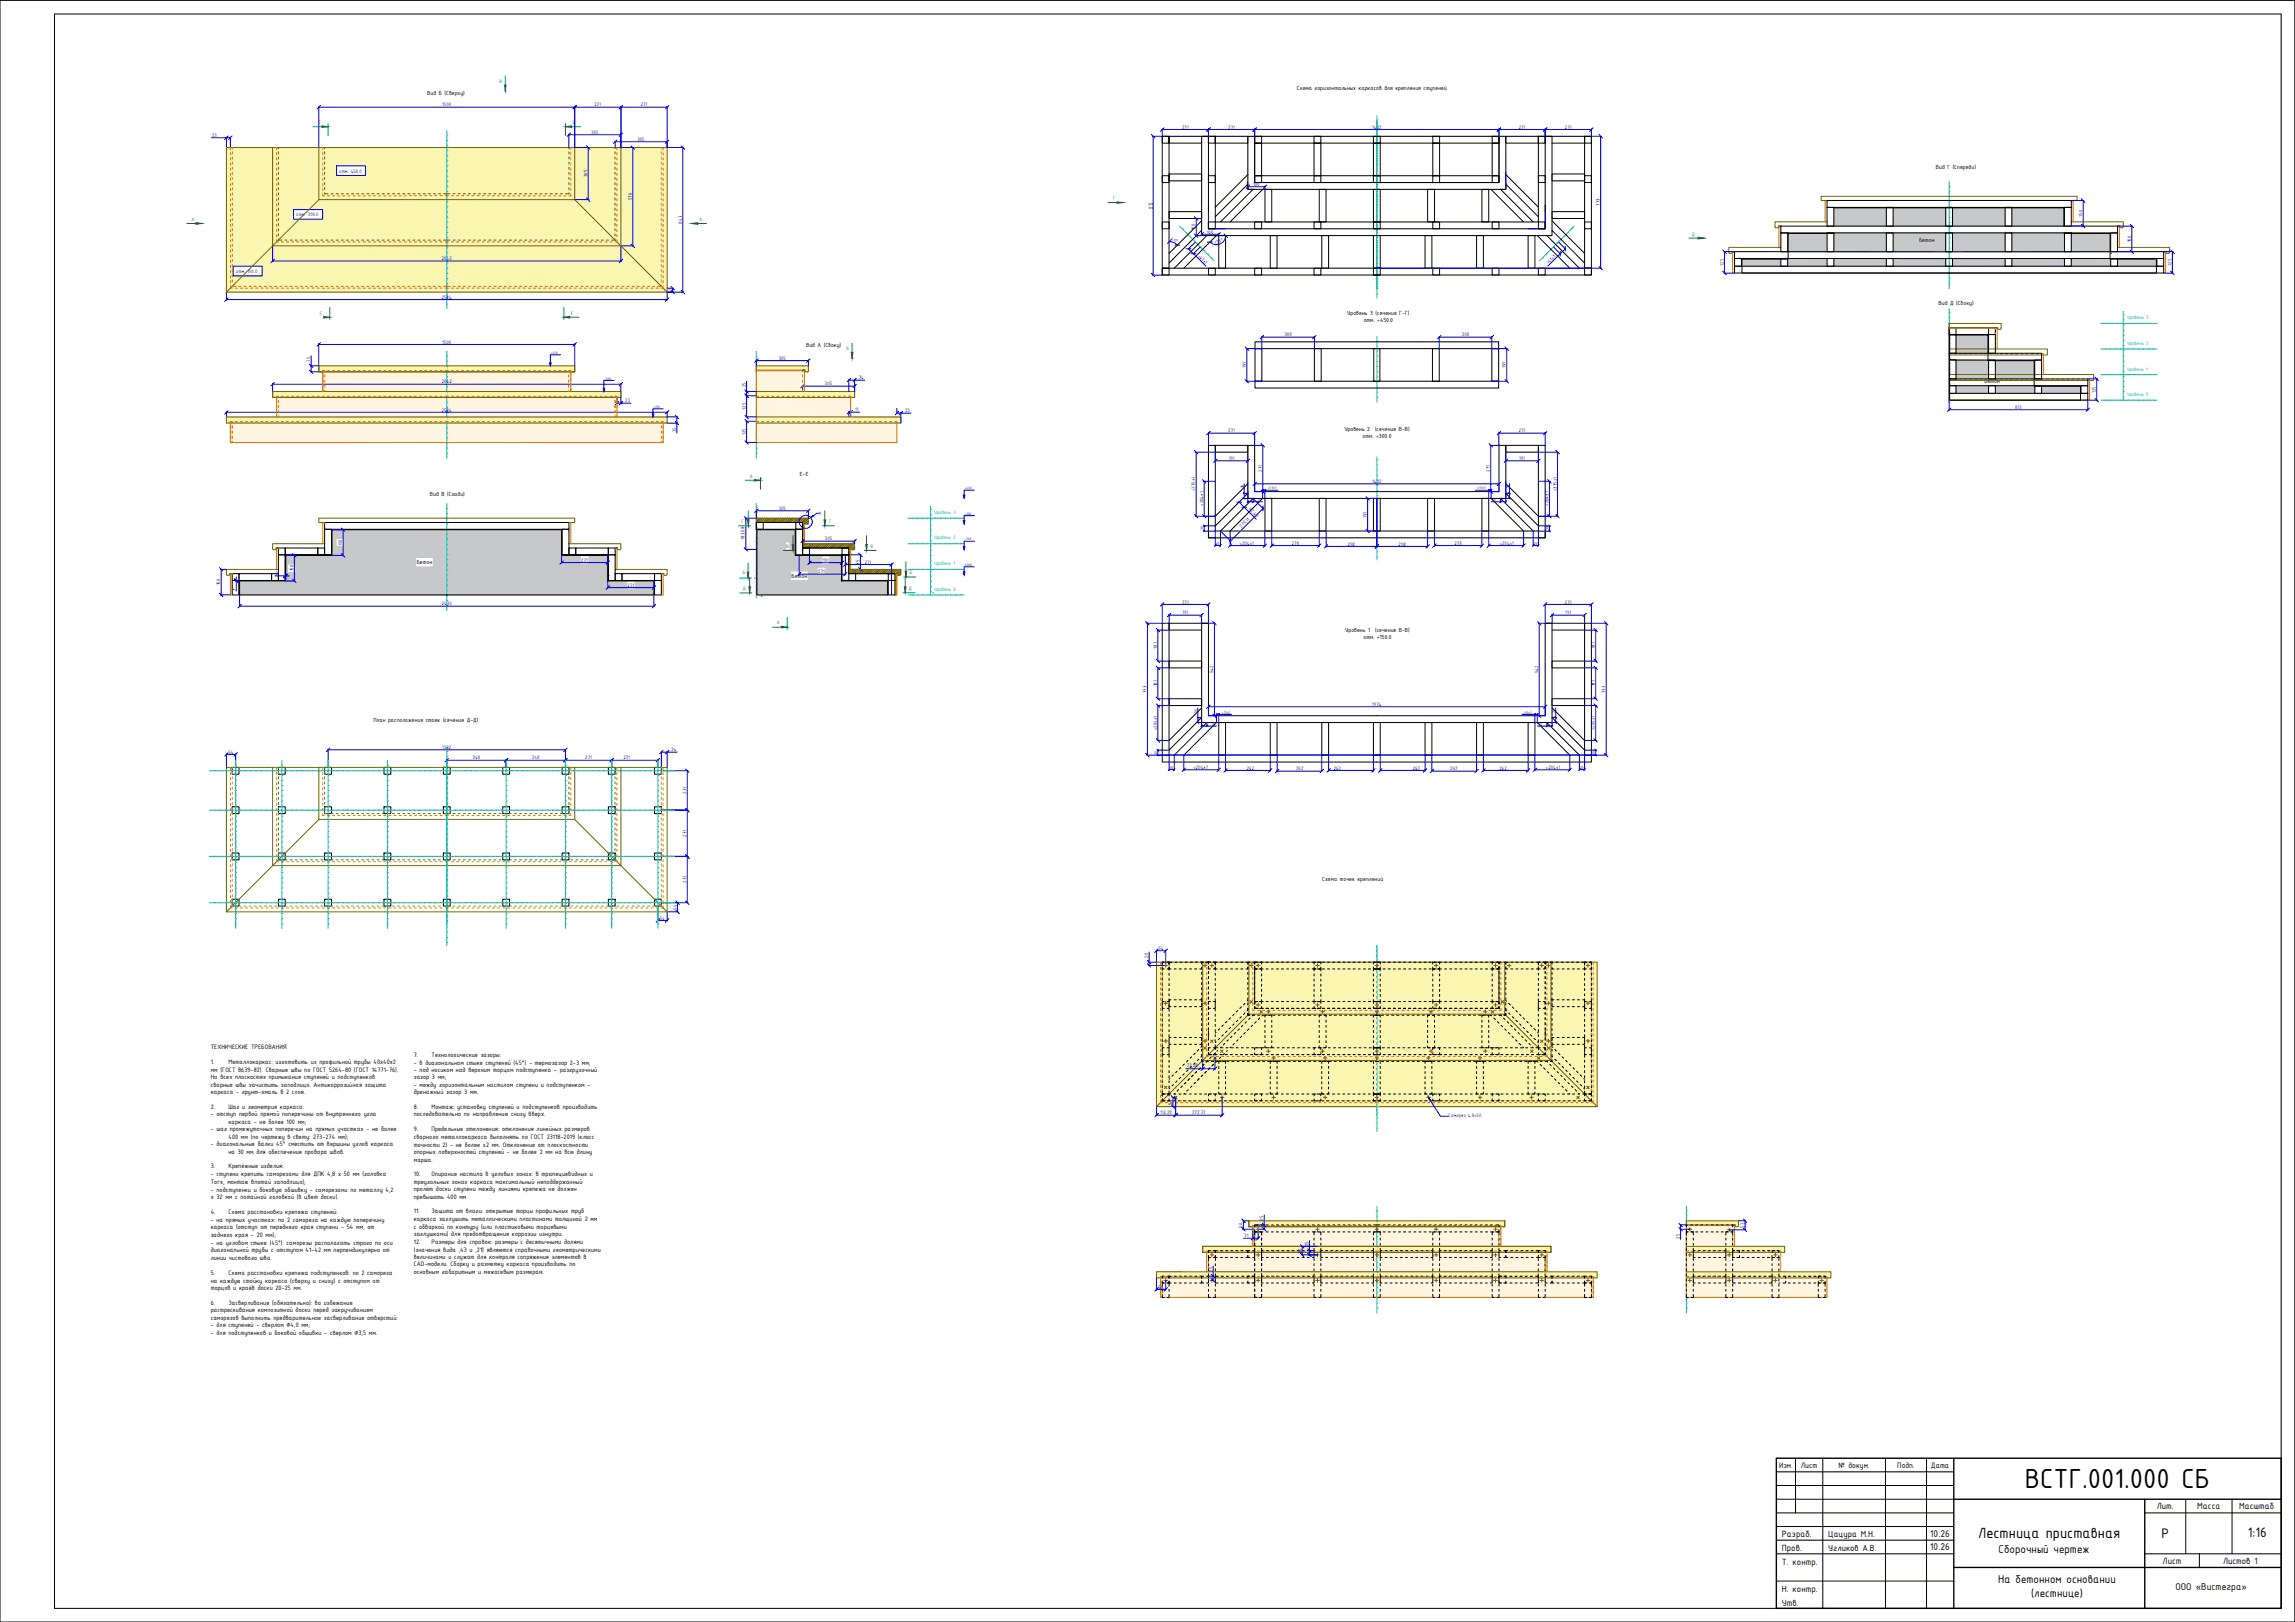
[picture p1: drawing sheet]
<svg xmlns="http://www.w3.org/2000/svg" width="841mm" height="594mm" viewBox="0 0 841 594" stroke-linecap="round" stroke-linejoin="round" font-family="sans-serif">
<defs><g id="words">
<text font-size="10.9" x="742" y="545.1">ВСТГ.001.000 СБ</text>
<text font-size="5.8" x="724.9" y="563.5">Лестница приставная</text>
<g font-size="5.4">
<text x="792.1" y="563.3">Р</text>
<text x="823.7" y="563">1:16</text>
</g>
<g font-size="4.5">
<text x="732.4" y="568.7">Сборочный чертеж</text>
<text x="732.3" y="579.8">На бетонном основании</text>
<text x="744.3" y="584.8">(лестнице)</text>
</g>
<g font-size="3.9">
<text x="707.3" y="562.8">10.26</text>
<text x="707.3" y="567.8">10.26</text>
<text x="797.2" y="582.4">ООО «Вистегра»</text>
</g>
<g font-size="3.6">
<text x="790.4" y="552.8">Лит.</text>
<text x="805.2" y="552.8">Масса</text>
<text x="820.5" y="552.8">Масштаб</text>
<text x="653" y="563.1">Разраб.</text>
<text x="653" y="568.1">Пров.</text>
<text x="653" y="573.1">Т. контр.</text>
<text x="792.5" y="572.7">Лист</text>
<text x="814.7" y="572.7">Листов 1</text>
<text x="653" y="583.1">Н. контр.</text>
<text x="653" y="588.1">Утв.</text>
</g>
<g font-size="3.5">
<text x="670" y="563.1">Цацура М.Н.</text>
<text x="670" y="568.1">Угликов А.В.</text>
</g>
<g font-size="3.1">
<text x="651.9" y="537.6">Изм.</text>
<text x="660" y="537.6">Лист</text>
<text x="673.8" y="537.6">№ докум.</text>
<text x="695.3" y="537.6">Подп.</text>
<text x="707.6" y="537.6">Дата</text>
</g>
<g font-size="2.5">
<text x="77.2" y="384.3">ТЕХНИЧЕСКИЕ ТРЕБОВАНИЯ</text>
<text x="77.2" y="389.7">1.</text>
<text x="83.7" y="389.7">Металлокаркас: изготовить из профильной трубы 40x40x2</text>
<text x="151.6" y="387">7.</text>
<text x="151.6" y="389.9">- в диагональном стыке ступеней (45°) - термозазор 2-3 мм;</text>
<text x="158.1" y="387">Технологические зазоры:</text>
<text x="77.2" y="392.6">мм (ГОСТ 8639-82). Сварные швы по ГОСТ 5264-80 (ГОСТ 14771-76).</text>
<text x="77.2" y="395.3">На всех плоскостях примыкания ступеней и подступенков</text>
<text x="151.6" y="392.6">- под носиком над верхним торцом подступенка - разгрузочный</text>
<text x="151.6" y="395.3">зазор 3 мм;</text>
<text x="77.2" y="398">сварные швы зачистить заподлицо. Антикоррозийная защита</text>
<text x="77.2" y="400.7">каркаса - грунт-эмаль в 2 слоя.</text>
<text x="151.6" y="398">- между горизонтальным настилом ступени и подступенком -</text>
<text x="151.6" y="400.7">дренажный зазор 3 мм.</text>
<text x="77.2" y="406.2">2.</text>
<text x="83.7" y="406.2">Шаг и геометрия каркаса:</text>
<text x="151.6" y="406.2">8.</text>
<text x="158.1" y="406.2">Монтаж: установку ступеней и подступенков производить</text>
<text x="77.2" y="408.8">- отступ первой прямой поперечины от внутреннего угла</text>
<text x="83.7" y="411.5">каркаса - не более 100 мм;</text>
<text x="151.6" y="408.8">последовательно по направлению снизу вверх.</text>
<text x="77.2" y="414.2">- шаг промежуточных поперечин на прямых участках - не более</text>
<text x="77.2" y="419.8">- диагональные балки 45° сместить от вершины углов каркаса</text>
<text x="83.7" y="417.1">400 мм (по чертежу в свету: 273-274 мм);</text>
<text x="151.6" y="414.2">9.</text>
<text x="151.6" y="417.1">сварного металлокаркаса выполнять по ГОСТ 23118-2019 (класс</text>
<text x="158.1" y="414.2">Предельные отклонения: отклонения линейных размеров</text>
<text x="83.7" y="422.5">на 30 мм для обеспечения провара швов.</text>
<text x="151.6" y="420">точности 2) - не более ±2 мм. Отклонение от плоскостности</text>
<text x="151.6" y="422.7">опорных поверхностей ступеней - не более 2 мм на всю длину</text>
<text x="151.6" y="425.4">марша.</text>
<text x="77.2" y="428">3.</text>
<text x="77.2" y="430.8">- ступени крепить саморезами для ДПК 4,8 x 50 мм (головка</text>
<text x="83.7" y="428">Крепёжные изделия:</text>
<text x="151.6" y="430.8">10.</text>
<text x="158.1" y="430.8">Опирание настила в угловых зонах: в трапециевидных и</text>
<text x="77.2" y="433.7">Torx, монтаж впотай заподлицо);</text>
<text x="77.2" y="436.4">- подступенки и боковую обшивку - саморезами по металлу 4,2</text>
<text x="151.6" y="433.5">треугольных зонах каркаса максимальный неподдержанный</text>
<text x="151.6" y="436.3">пролёт доски ступени между линиями крепежа не должен</text>
<text x="77.2" y="439.3">x 32 мм с потайной головкой (в цвет доски).</text>
<text x="151.6" y="439">превышать 400 мм.</text>
<text x="77.2" y="444.7">4.</text>
<text x="77.2" y="447.4">- на прямых участках: по 2 самореза на каждую поперечину</text>
<text x="83.7" y="444.7">Схема расстановки крепежа ступеней:</text>
<text x="151.6" y="444.4">11.</text>
<text x="151.6" y="447.1">каркаса заглушить металлическими пластинами толщиной 2 мм</text>
<text x="151.6" y="450">с обваркой по контуру (или пластиковыми торцевыми</text>
<text x="158.1" y="444.4">Защита от влаги: открытые торцы профильных труб</text>
<text x="77.2" y="450.3">каркаса (отступ от переднего края ступени - 54 мм, от</text>
<text x="77.2" y="453.2">заднего края - 20 мм);</text>
<text x="151.6" y="452.8">заглушками) для предотвращения коррозии изнутри.</text>
<text x="151.6" y="455.5">12.</text>
<text x="158.1" y="455.5">Размеры для справок: размеры с десятичными долями</text>
<text x="77.2" y="456">- на угловом стыке (45°): саморезы располагать строго по оси</text>
<text x="77.2" y="458.7">диагональной трубы с отступом 41-42 мм перпендикулярно от</text>
<text x="77.2" y="461.4">линии чистового шва.</text>
<text x="151.6" y="458.4">(значения вида ,43 и ,21) являются справочными геометрическими</text>
<text x="151.6" y="461.1">величинами и служат для контроля сопряжения элементов в</text>
<text x="77.2" y="466.9">5.</text>
<text x="83.7" y="466.9">Схема расстановки крепежа подступенков: по 2 самореза</text>
<text x="151.6" y="463.8">CAD-модели. Сборку и разметку каркаса производить по</text>
<text x="151.6" y="466.5">основным габаритным и межосевым размерам.</text>
<text x="77.2" y="469.7">на каждую стойку каркаса (сверху и снизу) с отступом от</text>
<text x="77.2" y="472.5">торцов и краёв доски 20-25 мм.</text>
<text x="77.2" y="478">6.</text>
<text x="83.7" y="478">Засверливание (обязательно): во избежание</text>
<text x="77.2" y="480.7">растрескивания композитной доски перед закручиванием</text>
<text x="77.2" y="483.4">саморезов выполнить предварительное засверливание отверстий:</text>
<text x="77.2" y="486.1">- для ступеней - сверлом ∅4,0 мм;</text>
<text x="77.2" y="488.8">- для подступенков и боковой обшивки - сверлом ∅3,5 мм.</text>
</g>
<g font-size="2.3">
<text x="156.6" y="34.9">Вид Б (Сверху)</text>
<text x="475.3" y="32.9">Схема горизонтальных каркасов для крепления ступеней</text>
<text x="709.4" y="61.8">Вид Г (Спереди)</text>
<text x="703.2" y="88.7">Бетон</text>
<text x="710.4" y="111.6">Вид Д (Сбоку)</text>
<text x="493.7" y="115.4">Уровень 3 (сечение Г-Г)</text>
<text x="499.7" y="118">отм. +450.0</text>
<text x="295.4" y="127.1">Вид A (Сбоку)</text>
<text x="727.2" y="140.4">Бетон</text>
<text x="492.7" y="157.7">Уровень 2</text>
<text x="499.3" y="160.3">отм. +300.0</text>
<text x="503.9" y="157.7">(сечение В-В)</text>
<text x="293.2" y="174.3">Е-Е</text>
<text x="157.6" y="181.5">Вид В (Сзади)</text>
<text x="152.7" y="206.6">Бетон</text>
<text x="290.1" y="211.8">Бетон</text>
<text x="493" y="231.6">Уровень 1</text>
<text x="503.9" y="231.6">(сечение В-В)</text>
<text x="499.7" y="234.2">отм. +150.0</text>
<text x="136.8" y="264.4">План расположения стоек (сечение Д-Д)</text>
<text x="484.5" y="322.6">Схема точек креплений</text>
</g>
<g font-size="2" fill="#00f">
<text x="162.1" y="39">1500</text>
<text x="217.8" y="39">271</text>
<text x="234.8" y="39">271</text>
<text x="433.2" y="47.2">271</text>
<text x="450.1" y="47.2">271</text>
<text x="502.8" y="47.1">1432</text>
<text x="556.6" y="47.2">271</text>
<text x="573.5" y="47.2">271</text>
<text x="77.8" y="50.1">23</text>
<text x="216.7" y="49">305</text>
<text x="233.6" y="51.6">305</text>
<text x="124.3" y="63.2">отм. 450.0</text>
<text x="215.3" y="64.9" transform="rotate(-90 215.3 64.9)">305</text>
<text x="459.2" y="68.1">100</text>
<text x="231.6" y="73.4" transform="rotate(-90 231.6 73.4)">576</text>
<text x="422.2" y="76.5" transform="rotate(-90 422.2 76.5)">813</text>
<text x="586.3" y="75.4" transform="rotate(-90 586.3 75.4)">773</text>
<text x="108.6" y="79.2">отм. 300.0</text>
<text x="249.9" y="81.9" transform="rotate(-90 249.9 81.9)">847</text>
<text x="763.1" y="79.3" transform="rotate(-90 763.1 79.3)">150</text>
<text x="428.9" y="88.1" transform="rotate(23 428.9 88.1)">45°</text>
<text x="438" y="84.4" transform="rotate(-90 438 84.4)">100</text>
<text x="442.3" y="85.5">100</text>
<text x="445.5" y="89.7" transform="rotate(-23 445.5 89.7)">135°</text>
<text x="781" y="88.7" transform="rotate(-90 781 88.7)">150</text>
<text x="161.9" y="95.3">2042</text>
<text x="438.9" y="94" transform="rotate(45 438.9 94)">≈41±1</text>
<text x="86.4" y="100">отм. 150.0</text>
<text x="567.4" y="96.9" transform="rotate(-45 567.4 96.9)">≈41±1</text>
<text x="631.7" y="97.3" transform="rotate(-90 631.7 97.3)">125</text>
<text x="795.8" y="97.3" transform="rotate(-90 795.8 97.3)">125</text>
<text x="246.2" y="107.2" transform="rotate(-90 246.2 107.2)">23</text>
<text x="161.9" y="109.4">2584</text>
<text x="162.1" y="125.8">1500</text>
<text x="470.7" y="123.2">308</text>
<text x="535.7" y="123.2">308</text>
<text x="285.4" y="131.8">305</text>
<text x="113.7" y="132.4" transform="rotate(-90 113.7 132.4)">35</text>
<text x="456.6" y="134.8" transform="rotate(-90 456.6 134.8)">191</text>
<text x="551.9" y="134.8" transform="rotate(-90 551.9 134.8)">191</text>
<text x="161.9" y="140.4">2042</text>
<text x="273.3" y="141.8" transform="rotate(-90 273.3 141.8)">25</text>
<text x="302.3" y="141.1">305</text>
<text x="314.7" y="138.9">34</text>
<text x="768.1" y="143.9" transform="rotate(-90 768.1 143.9)">125</text>
<text x="229.2" y="147.4">23</text>
<text x="738.5" y="149.8">813</text>
<text x="161.9" y="150.7">2584</text>
<text x="273.3" y="150" transform="rotate(-90 273.3 150)">125</text>
<text x="313.4" y="150.7">11</text>
<text x="331.7" y="151">23</text>
<text x="247.7" y="158.3" transform="rotate(-90 247.7 158.3)">35</text>
<text x="273.3" y="159.4" transform="rotate(-90 273.3 159.4)">125</text>
<text x="450.1" y="158.3">271</text>
<text x="556.6" y="158.3">271</text>
<text x="450.3" y="168.5">191</text>
<text x="462.5" y="172.8" transform="rotate(-90 462.5 172.8)">271</text>
<text x="546" y="172.8" transform="rotate(-90 546 172.8)">271</text>
<text x="556.7" y="168.5">191</text>
<text x="438" y="179.9" transform="rotate(-90 438 179.9)">≈375±1</text>
<text x="502.8" y="177">1432</text>
<text x="570.5" y="179.9" transform="rotate(-90 570.5 179.9)">≈375±1</text>
<text x="441" y="185.3" transform="rotate(-90 441 185.3)">≈204±1</text>
<text x="567.5" y="185.3" transform="rotate(-90 567.5 185.3)">≈204±1</text>
<text x="285.4" y="186.8">305</text>
<text x="457.5" y="186.5" transform="rotate(45 457.5 186.5)">42,43</text>
<text x="500.9" y="189.6" transform="rotate(-90 500.9 189.6)">191</text>
<text x="272.8" y="197.6" transform="rotate(-90 272.8 197.6)">183,08</text>
<text x="302.3" y="197.9">305</text>
<text x="454.9" y="193.4" transform="rotate(-45 454.9 193.4)">270,11</text>
<text x="125.4" y="200" transform="rotate(-90 125.4 200)">150</text>
<text x="454.3" y="199.5">≈204±1</text>
<text x="473.4" y="199.5">278</text>
<text x="493.9" y="199.8">298</text>
<text x="512.5" y="199.8">298</text>
<text x="533" y="199.5">278</text>
<text x="549.6" y="199.5">≈204±1</text>
<text x="107.6" y="209.3" transform="rotate(-90 107.6 209.3)">150</text>
<text x="213" y="205.8">271</text>
<text x="299.8" y="210">271</text>
<text x="301.5" y="205.8">191</text>
<text x="315" y="206.8" transform="rotate(-90 315 206.8)">85</text>
<text x="316.9" y="206.5">271</text>
<text x="80.7" y="214.4" transform="rotate(-90 80.7 214.4)">150</text>
<text x="100.9" y="210.7">3</text>
<text x="230" y="214.9">271</text>
<text x="86.3" y="216.4" transform="rotate(-90 86.3 216.4)">3</text>
<text x="161.9" y="221.7">2430</text>
<text x="433.2" y="221.1">271</text>
<text x="573.5" y="221.1">271</text>
<text x="433.3" y="225">191</text>
<text x="573.6" y="225">191</text>
<text x="424.1" y="237.5" transform="rotate(-90 424.1 237.5)">181</text>
<text x="584.5" y="237.5" transform="rotate(-90 584.5 237.5)">181</text>
<text x="424.1" y="251.3" transform="rotate(-90 424.1 251.3)">181</text>
<text x="444.8" y="246.6" transform="rotate(-90 444.8 246.6)">542</text>
<text x="563.8" y="246.6" transform="rotate(-90 563.8 246.6)">542</text>
<text x="584.5" y="251.3" transform="rotate(-90 584.5 251.3)">181</text>
<text x="420.2" y="253.8" transform="rotate(-90 420.2 253.8)">773</text>
<text x="588.3" y="253.8" transform="rotate(-90 588.3 253.8)">773</text>
<text x="502.8" y="258.5">1974</text>
<text x="424.1" y="267.4" transform="rotate(-90 424.1 267.4)">≈204±1</text>
<text x="584.5" y="267.4" transform="rotate(-90 584.5 267.4)">≈204±1</text>
<text x="162.1" y="274.3">1392</text>
<text x="246" y="275.1">34</text>
<text x="83.7" y="276">54</text>
<text x="173.2" y="278.1">348</text>
<text x="194.9" y="278.1">348</text>
<text x="214.5" y="278.1">271</text>
<text x="228.4" y="278.1">271</text>
<text x="437.3" y="281.7">≈204±1</text>
<text x="456.9" y="281.9">262</text>
<text x="488.7" y="281.9">263</text>
<text x="517.7" y="281.9">263</text>
<text x="549.5" y="281.9">262</text>
<text x="566.5" y="281.7">≈204±1</text>
<text x="475" y="282.1">262</text>
<text x="531.5" y="282.1">262</text>
<text x="251.5" y="290.8" transform="rotate(-90 251.5 290.8)">231</text>
<text x="251.6" y="306.4" transform="rotate(-90 251.6 306.4)">271</text>
<text x="251.6" y="323.4" transform="rotate(-90 251.6 323.4)">271</text>
<text x="248" y="333.3" transform="rotate(-90 248 333.3)">54</text>
<text x="241.8" y="336.8">54</text>
<text x="424.5" y="347.9">54</text>
<text x="420.8" y="350.8" transform="rotate(-90 420.8 350.8)">20</text>
<text x="435" y="390.9">72,28</text>
<text x="425.1" y="407.9">112,28</text>
<text x="429.6" y="404.6" transform="rotate(-90 429.6 404.6)">54</text>
<text x="436.9" y="407.9">272,72</text>
<text x="455.4" y="449.6" transform="rotate(-90 455.4 449.6)">50</text>
<text x="463" y="447.1" transform="rotate(-90 463 447.1)">25</text>
<text x="639.2" y="449.7" transform="rotate(-90 639.2 449.7)">53</text>
<text x="456" y="453.2">31</text>
<text x="615.6" y="453.7" transform="rotate(-90 615.6 453.7)">25</text>
<text x="476.9" y="458.9" transform="rotate(-90 476.9 458.9)">50</text>
<text x="479.6" y="456.5" transform="rotate(-90 479.6 456.5)">25</text>
<text x="444.3" y="465.8" transform="rotate(-90 444.3 465.8)">25</text>
<text x="424.5" y="471.9">54</text>
</g>
<g font-size="1.9" fill="#00b318">
<text x="183" y="30.2">В</text>
<text x="116.6" y="45.4">Е</text>
<text x="210" y="45.4">Е</text>
<text x="408" y="73.2">Г</text>
<text x="70.2" y="80.9">А</text>
<text x="256.2" y="80.9">А</text>
<text x="620" y="86.4">Д</text>
<text x="117.3" y="115.2">Е</text>
<text x="209.3" y="115.2">Е</text>
<text x="310.2" y="128.2">Б</text>
<text x="274.8" y="174.9">А</text>
<text x="271.7" y="191.7">Г</text>
<text x="303.9" y="191.7">Г</text>
<text x="288.1" y="200.7">В</text>
<text x="319" y="200.7">В</text>
<text x="272.2" y="210.3">Б</text>
<text x="333.5" y="210.4">Б</text>
<text x="272.2" y="216.2">Д</text>
<text x="333" y="216.2">Д</text>
<text x="284.6" y="228.7">А</text>
</g>
<g font-size="1.9" fill="#00bdb6">
<text x="779.5" y="116.9">Уровень 3</text>
<text x="779.5" y="126.3">Уровень 2</text>
<text x="779.5" y="135.7">Уровень 1</text>
<text x="779.5" y="145">Уровень 0</text>
<text x="342.4" y="188.2">Уровень 3</text>
<text x="342.4" y="197.6">Уровень 2</text>
<text x="342.4" y="207.1">Уровень 1</text>
<text x="342.4" y="216.3">Уровень 0</text>
</g>
<g font-size="1.9" fill="#00f">
<text x="300.3" y="188.6">1</text>
<text x="530.9" y="409.3">Cаморез 4,8×50</text>
</g>
<g font-size="1.6" fill="#00f">
<text x="455.6" y="178.9" transform="rotate(-90 455.6 178.9)">30</text>
<text x="464.7" y="179.3">≈13±1</text>
<text x="541.3" y="179.3">≈13±1</text>
<text x="552.9" y="178.9" transform="rotate(-90 552.9 178.9)">30</text>
<text x="461" y="183.5">30</text>
<text x="546.7" y="183.5">30</text>
<text x="441" y="194.2" transform="rotate(-90 441 194.2)">30</text>
<text x="567.5" y="194.2" transform="rotate(-90 567.5 194.2)">30</text>
<text x="445.6" y="199.5">30</text>
<text x="562.1" y="199.5">30</text>
<text x="438.7" y="261" transform="rotate(-90 438.7 261)">30</text>
<text x="447.8" y="261.3">≈13±1</text>
<text x="558.2" y="261.3">≈13±1</text>
<text x="569.8" y="261" transform="rotate(-90 569.8 261)">30</text>
<text x="444" y="265.6">30</text>
<text x="563.7" y="265.6">30</text>
<text x="424.1" y="276.4" transform="rotate(-90 424.1 276.4)">30</text>
<text x="428.7" y="281.6">30</text>
<text x="579" y="281.6">30</text>
<text x="584.5" y="276.4" transform="rotate(-90 584.5 276.4)">30</text>
</g>
<g font-size="1.4" fill="#00f">
<text x="201.9" y="129.6">+450</text>
<text x="221.6" y="139">+300</text>
<text x="239.5" y="149.4">+150</text>
<text x="353.6" y="179.2">+450</text>
<text x="353.6" y="188.6">+300</text>
<text x="353.6" y="197.9">+150</text>
<text x="353.6" y="207.4">0.000</text>
</g>
</g></defs>
<g fill="#c7c8ca" stroke="#c7c8ca" stroke-width=".37">
<path d="M277.4 194l14 4.5v-4.5zM277.4 194l14 4.5h-14z"/>
<path d="M277.4 198.5l10.4 3v-3zM277.4 198.5l10.4 3h-10.4z"/>
<path d="M289.4 198.5l2 3v-3zM289.4 198.5l2 3h-2z"/>
<path d="M277.4 201.5l14 1.9v-1.9zM277.4 201.5l14 1.9h-14z"/>
<path d="M277.4 203.4l31 .2zM277.4 203.4l31 .2z"/>
<path d="M277.4 203.6l23.8 3v-3zM277.4 203.6l23.8 3h-23.8z"/>
<path d="M304 203.6l4.4 3v-3zM304 203.6l4.4 3h-4.4z"/>
<path d="M277.4 206.6l31 1.1v-1.1zM277.4 206.6l31 1.1h-31z"/>
<path d="M277.4 207.7l22.1 1.4v-1.4zM277.4 207.7l22.1 1.4h-22.1z"/>
<path d="M296.2 209.1l3.3 1.7v-1.7zM296.2 209.1l3.3 1.7h-3.3z"/>
<path d="M302.6 207.7l5.8 3.1v-3.1zM302.6 207.7l5.8 3.1h-5.8z"/>
<path d="M277.4 209.1l12.3 3.6v-3.6zM277.4 209.1l12.3 3.6h-12.3z"/>
<path d="M296.2 210.8l12.2 1.9v-1.9zM296.2 210.8l12.2 1.9h-12.2z"/>
<path d="M277.4 212.7l31 .1zM277.4 212.7l31 .1z"/>
<path d="M277.4 212.8l47.9 5.1v-5.1zM277.4 212.8l47.9 5.1h-47.9z"/>
<path d="M121.7 194l42 3.2v-3.2zM121.7 194l42 3.2h-42z"/>
<path d="M121.7 197.2l1.5 3.1v-3.1zM121.7 197.2l1.5 3.1h-1.5z"/>
<path d="M126.3 197.2l37.4 3.1v-3.1zM126.3 197.2l37.4 3.1h-37.4z"/>
<path d="M163.7 194l42.1 9.4v-9.4zM163.7 194l42.1 9.4h-42.1z"/>
<path d="M121.7 200.3l42 3.1v-3.1zM121.7 200.3l42 3.1h-42z"/>
<path d="M163.7 203.4h59zM163.7 203.4h59z"/>
<path d="M121.7 203.4h42zM104.7 203.4h59z"/>
<path d="M163.7 203.4l59 .1zM163.7 203.4l59 .1z"/>
<path d="M104.7 203.4l59 .6v-.6zM104.7 203.4l59 .6h-59z"/>
<path d="M104.7 204l47.6 2.6v-2.6zM104.7 204l47.6 2.6h-47.6z"/>
<path d="M163.7 203.5l49 3.1v-3.1zM163.7 203.5l49 3.1h-49z"/>
<path d="M215.8 203.5l6.9 3.1v-3.1zM215.8 203.5l6.9 3.1h-6.9z"/>
<path d="M108.4 206.6l43.9 1v-1zM108.4 206.6l43.9 1h-43.9z"/>
<path d="M158.8 204l4.9 3.6v-3.6zM158.8 204l4.9 3.6h-4.9z"/>
<path d="M104.7 206.6l.6 3v-3zM104.7 206.6l.6 3h-.6z"/>
<path d="M108.4 207.6l55.3 2v-2zM108.4 207.6l55.3 2h-55.3z"/>
<path d="M163.7 206.6l59 6.2v-6.2zM163.7 206.6l59 6.2h-59z"/>
<path d="M104.7 209.6l59 3.2v-3.2zM104.7 209.6l59 3.2h-59z"/>
<path d="M163.7 212.8l66 2.9v-2.9zM163.7 212.8l66 2.9h-66z"/>
<path d="M232.7 212.8l6.9 2.9v-2.9zM232.7 212.8l6.9 2.9h-6.9z"/>
<path d="M163.7 215.7l75.9 2.2v-2.2zM163.7 215.7l75.9 2.2h-75.9z"/>
<path d="M87.8 212.8l75.9 5.1v-5.1zM87.8 212.8l75.9 5.1h-75.9z"/>
</g>
<g fill="#c7c8ca" stroke="#c7c8ca" stroke-width=".37">
<path d="M672.2 82.8h19.1z"/>
<path d="M737.3 76.1h19v6.7z"/>
<path d="M693.8 82.8h19.2z"/>
<path d="M715.5 76.1h19.3v6.7z"/>
<path d="M672.2 85.3h19.1z"/>
<path d="M737.3 85.3h19z"/>
<path d="M693.8 85.3h19.2z"/>
<path d="M655.3 85.5h14.2z"/>
<path d="M759 85.5h14.3z"/>
<path d="M655.3 92.2h14.2z"/>
<path d="M759 85.5h14.3v6.7z"/>
<path d="M672 92.2h19.3z"/>
<path d="M737.3 85.5h19.2v6.7z"/>
<path d="M693.8 92.2h19.2z"/>
<path d="M715.5 92.2h19.3z"/>
<path d="M655.3 94.7h14.2z"/>
<path d="M759 94.7h14.3z"/>
<path d="M672 94.7h19.3z"/>
<path d="M737.3 94.7h19.2z"/>
<path d="M693.8 94.7h19.2z"/>
<path d="M715.5 94.7h19.3z"/>
<path d="M638.3 97.5h14.3z"/>
<path d="M776 94.9h14.2v2.6z"/>
<path d="M655.1 97.5h14.4z"/>
<path d="M759 94.9h14.5v2.6z"/>
<path d="M672 97.5h19.3z"/>
<path d="M737.3 94.7h19.2v2.8z"/>
<path d="M693.8 97.5h19.2z"/>
<path d="M715.5 94.7h19.3v2.8z"/>
<path d="M716.8 122.7l11.7 6.7v-6.7zM716.8 122.7l11.7 6.7h-11.7z"/>
<path d="M716.8 131.9l11.7 .2v-.2zM716.8 131.9l11.7 .2h-11.7z"/>
<path d="M731.2 132.1l14.2 6.7v-6.7zM731.2 132.1l14.2 6.7h-14.2z"/>
<path d="M716.8 132.1l11.9 6.7v-6.7zM716.8 132.1l11.9 6.7h-11.9z"/>
<path d="M731.2 141.3l14.2 .1zM731.2 141.3l14.2 .1z"/>
<path d="M748.2 141.4l14.2 2.7v-2.7zM748.2 141.4l14.2 2.7h-14.2z"/>
<path d="M731.2 141.4l14.5 2.7v-2.7zM731.2 141.4l14.5 2.7h-14.5z"/>
<path d="M716.8 141.3l11.9 2.8v-2.8zM716.8 141.3l11.9 2.8h-11.9z"/>
<path d="M737.3 82.8h19zM737.3 76.1l19 6.7h-19z"/>
<path d="M672.2 76.1l19.1 6.7v-6.7zM672.2 76.1l19.1 6.7h-19.1z"/>
<path d="M715.5 82.8h19.3zM715.5 76.1l19.3 6.7h-19.3z"/>
<path d="M693.8 76.1l19.2 6.7v-6.7zM693.8 76.1l19.2 6.7h-19.2z"/>
<path d="M715.5 85.3h19.3zM715.5 85.3h19.3zM715.5 85.3h19.3z"/>
<path d="M737.3 85.3l19 .2zM737.3 85.3l19 .2z"/>
<path d="M672.2 85.3l19.1 .2zM672.2 85.3l19.1 .2z"/>
<path d="M737.3 85.5h19.2zM737.3 85.5h19.2z"/>
<path d="M672.2 85.5h19.1zM672 85.5h19.3z"/>
<path d="M759 92.2h14.3zM759 85.5l14.3 6.7h-14.3z"/>
<path d="M655.3 85.5l14.2 6.7v-6.7zM655.3 85.5l14.2 6.7h-14.2z"/>
<path d="M737.3 92.2h19.2zM737.3 85.5l19.2 6.7h-19.2z"/>
<path d="M672 85.5l19.3 6.7v-6.7zM672 85.5l19.3 6.7h-19.3z"/>
<path d="M715.5 85.3l19.3 6.9v-6.9zM715.5 85.3l19.3 6.9h-19.3z"/>
<path d="M693.8 85.3l19.2 6.9v-6.9zM693.8 85.3l19.2 6.9h-19.2z"/>
<path d="M759 94.7l14.3 .2zM759 94.7l14.3 .2z"/>
<path d="M655.3 94.7l14.2 .2zM655.3 94.7l14.2 .2z"/>
<path d="M776 97.5h14.2zM776 94.9l14.2 2.6h-14.2z"/>
<path d="M638.3 94.9l14.3 2.6v-2.6zM638.3 94.9l14.3 2.6h-14.3z"/>
<path d="M759 97.5h14.5zM759 94.9l14.5 2.6h-14.5z"/>
<path d="M655.1 94.9l14.4 2.6v-2.6zM655.1 94.9l14.4 2.6h-14.4z"/>
<path d="M737.3 97.5h19.2zM737.3 94.7l19.2 2.8h-19.2z"/>
<path d="M672 94.7l19.3 2.8v-2.8zM672 94.7l19.3 2.8h-19.3z"/>
<path d="M715.5 97.5h19.3zM715.5 94.7l19.3 2.8h-19.3z"/>
<path d="M693.8 94.7l19.2 2.8v-2.8zM693.8 94.7l19.2 2.8h-19.2z"/>
</g>
<g fill="#fff5e1" stroke="#fff5e1" stroke-width=".37">
<path d="M425.2 468.1h79.4v7.1z"/>
<path d="M163.7 155h79.3v7.1z"/>
<path d="M84.4 162.1h79.3z"/>
<path d="M277.2 136.2h17.6v7.2z"/>
<path d="M277.2 155h51.5v7.1z"/>
<path d="M504.6 468.1h79.3v7.1z"/>
<path d="M618 449.3h17.6v7.2z"/>
<path d="M618 468.1h51.5v7.1z"/>
<path d="M459.1 449.3l45.5 7.2v-7.2zM459.1 449.3l45.5 7.2h-45.5z"/>
<path d="M442.2 458.7l62.4 7.1v-7.1zM442.2 458.7l62.4 7.1h-62.4z"/>
<path d="M425.2 468.1v7.1h79.4zM425.2 475.2h79.4z"/>
<path d="M163.7 136.2l45.5 7.2v-7.2zM163.7 136.2l45.5 7.2h-45.5z"/>
<path d="M163.7 145.6l62.4 7.1v-7.1zM163.7 145.6l62.4 7.1h-62.4z"/>
<path d="M163.7 155v7.1h79.3zM163.7 162.1h79.3z"/>
<path d="M118.3 136.2l45.4 7.2v-7.2zM118.3 136.2l45.4 7.2h-45.4z"/>
<path d="M101.3 145.6l62.4 7.1v-7.1zM101.3 145.6l62.4 7.1h-62.4z"/>
<path d="M84.4 155l79.3 7.1v-7.1zM84.4 155l79.3 7.1h-79.3z"/>
<path d="M84.4 162.1h5.1zM84.4 162.1h5.1z"/>
<path d="M277.2 135.8l17.6 .4v-.4zM277.2 135.8l17.6 .4h-17.6z"/>
<path d="M277.2 143.4h17.6zM277.2 136.2l17.6 7.2h-17.6z"/>
<path d="M277.2 145.6l34.5 7.1v-7.1zM277.2 145.6l34.5 7.1h-34.5z"/>
<path d="M277.2 155v7.1h51.5zM277.2 162.1h51.5z"/>
<path d="M118.3 191.5l.7 2.4v-2.4zM118.3 191.5l.7 2.4h-.7z"/>
<path d="M118.3 193.9l.7 5.3v-5.3zM118.3 193.9l.7 5.3h-.7z"/>
<path d="M101.3 200.9l.7 2.3v-2.3zM101.3 200.9l.7 2.3h-.7z"/>
<path d="M101.3 203.2l.8 5.3v-5.3zM101.3 203.2l.8 5.3h-.8z"/>
<path d="M84.4 210.3l.7 2.3v-2.3zM84.4 210.3l.7 2.3h-.7z"/>
<path d="M84.4 212.6l.7 5.3v-5.3zM84.4 212.6l.7 5.3h-.7z"/>
<path d="M504.6 449.3l45.4 7.2v-7.2zM504.6 449.3l45.4 7.2h-45.4z"/>
<path d="M504.6 458.7l62.3 7.1v-7.1zM504.6 458.7l62.3 7.1h-62.3z"/>
<path d="M504.6 468.1v7.1h79.3zM504.6 475.2h79.3z"/>
<path d="M618 448.9l17.6 .4v-.4zM618 448.9l17.6 .4h-17.6z"/>
<path d="M618 456.5h17.6zM618 449.3l17.6 7.2h-17.6z"/>
<path d="M618 458.7l34.6 7.1v-7.1zM618 458.7l34.6 7.1h-34.6z"/>
<path d="M618 468.1v7.1h51.5zM618 475.2h51.5z"/>
<path d="M208.5 191.5l.7 2.4v-2.4zM208.5 191.5l.7 2.4h-.7z"/>
<path d="M208.5 193.9l.7 5.3v-5.3zM208.5 193.9l.7 5.3h-.7z"/>
<path d="M225.4 200.9l.7 2.3v-2.3zM225.4 200.9l.7 2.3h-.7z"/>
<path d="M225.4 203.2l.7 5.3v-5.3zM225.4 203.2l.7 5.3h-.7z"/>
<path d="M242.4 210.3l.6 2.3v-2.3zM242.4 210.3l.6 2.3h-.6z"/>
<path d="M242.4 212.6l.6 5.3v-5.3zM242.4 212.6l.6 5.3h-.6z"/>
</g>
<g fill="none" stroke="#a10202" stroke-width=".37">
<path d="M426.6 353.6h1.2M427.2 353v1.3M441 353.6h1.3M441.6 353v1.3M443.5 353.6h1.3M444.1 353v1.3M457.9 353.6h1.3M458.6 353v1.3M460.4 353.6h1.3M461.1 353v1.3M482.2 353.6h1.2M482.8 353v1.3"/>
<path d="M503.9 353.6h1.3M504.6 353v1.3M525.7 353.6h1.2M526.3 353v1.3M547.4 353.6h1.3M548 353v1.3M552.4 353.6h1.3M553 353v1.3M564.3 353.6h1.3M565 353v1.3M566.8 353.6h1.3M567.5 353v1.3"/>
<path d="M581.3 353.6h1.2M581.9 353v1.3M426.6 367.4h1.2M427.2 366.8v1.3M441 367.4h1.3M441.6 366.8v1.3M458.1 366.5l.9 .9M459 366.5l-.9 .9M460.4 368.1h1.3M461.1 367.4v1.3M461.8 370.1l.8 .9M462.6 370.1l-.8 .9"/>
<path d="M464.2 370.6h1.2M464.8 370v1.2M482.2 368.1h1.2M482.8 367.4v1.3M484 370.6h1.3M484.7 370v1.2M503.9 368.1h1.3M503.9 370.6h1.3M504.6 367.4v1.3M504.6 370v1.2M523.8 370.6h1.3M524.4 370v1.2"/>
<path d="M525.7 368.1h1.2M526.3 367.4v1.3M543.7 370.6h1.2M544.3 370v1.2M546.5 370.1l.9 .9M547.4 370.1l-.9 .9M547.4 368.1h1.3M548 367.4v1.3M550.1 366.5l.9 .9M551 366.5l-.9 .9M566.8 367.4h1.3M567.5 366.8v1.3"/>
<path d="M581.3 367.4h1.2M581.9 366.8v1.3M426.6 381.3h1.2M426.7 397.9l.9 .9M427.2 380.6v1.3M427.6 397.9l-.9 .9M441 381.3h1.3M441.2 383.4l.8 .9M441.6 380.6v1.3M442 383.4l-.8 .9M443.7 380.9l.8 .9M444.5 380.9l-.8 .9"/>
<path d="M444.8 387.1l.9 .9M445.7 387.1l-.9 .9M447.3 384.6l.9 .9M448.2 384.6l-.9 .9M464.2 385h1.2M464.8 384.4v1.2M466.1 387.5h1.3M466.7 386.9v1.2M484 385h1.3M484.7 384.4v1.2M485 387.5h1.2M485.6 386.9v1.2"/>
<path d="M503.9 387.5h1.3M503.9 385h1.3M504.6 384.4v1.2M504.6 386.9v1.2M522.9 387.5h1.2M523.5 386.9v1.2M523.8 385h1.3M524.4 384.4v1.2M541.7 387.5h1.3M542.4 386.9v1.2M543.7 385h1.2M544.3 384.4v1.2"/>
<path d="M560.9 384.6l.9 .9M561.8 384.6l-.9 .9M563.4 387.1l.9 .9M564.3 387.1l-.9 .9M564.6 380.9l.8 .9M565.4 380.9l-.8 .9M566.8 381.3h1.3M567.1 383.4l.8 .9M567.5 380.6v1.3M567.9 383.4l-.8 .9M581.3 381.3h1.2M581.5 397.9l.9 .9"/>
<path d="M581.9 380.6v1.3M582.4 397.9l-.9 .9M430.4 401.5l.8 .9M431.2 401.5l-.8 .9M447.3 401.9h1.2M447.8 401.3v1.3M466.1 401.9h1.3M466.7 401.3v1.3M485 401.9h1.2M485.6 401.3v1.3M503.9 401.9h1.3M504.6 401.3v1.3"/>
<path d="M522.9 401.9h1.2M523.5 401.3v1.3M541.7 401.9h1.3M542.4 401.3v1.3M560.6 401.9h1.2M561.3 401.3v1.3M577.8 401.5l.9 .9M578.7 401.5l-.9 .9M443.5 459.6h1.3M444.1 459v1.3M460.4 450.2h1.3M460.4 459.6h1.3"/>
<path d="M461.1 449.6v1.3M461.1 459v1.3M482.2 450.2h1.2M482.2 459.6h1.2M482.8 449.6v1.3M482.8 459v1.3M503.9 450.2h1.3M503.9 459.6h1.3M504.6 449.6v1.3M504.6 459v1.3M525.7 450.2h1.2M525.7 459.6h1.2"/>
<path d="M526.3 449.6v1.3M526.3 459v1.3M547.4 450.2h1.3M547.4 459.6h1.3M548 449.6v1.3M548 459v1.3M564.3 459.6h1.3M565 459v1.3M618.6 450.2h1.3M618.6 459.6h1.3M619.3 449.6v1.3M619.3 459v1.3"/>
<path d="M633.1 459.6h1.2M633.1 450.4h1.2M633.7 449.8v1.3M633.7 459v1.3M650 459.6h1.3M650.6 459v1.3M426.6 469h1.2M427.2 468.3v1.3M443.5 469h1.3M444.1 468.3v1.3M460.4 469h1.3M461.1 468.3v1.3"/>
<path d="M482.2 469h1.2M482.8 468.3v1.3M503.9 469h1.3M504.6 468.3v1.3M525.7 469h1.2M526.3 468.3v1.3M547.4 469h1.3M548 468.3v1.3M564.3 469h1.3M565 468.3v1.3M581.3 469h1.2M581.9 468.3v1.3"/>
<path d="M618.6 469h1.3M619.3 468.3v1.3M633.1 469h1.2M633.7 468.3v1.3M650 469h1.3M650.6 468.3v1.3M666.9 469h1.3M667.6 468.3v1.3"/>
</g>
<g fill="#f8f6b0" stroke="#f8f6b0" stroke-width=".37">
<path d="M163.7 143.4h63.8z"/>
<path d="M99.9 80.3h9.8l-9.8 9.8z"/>
<path d="M83 101.1h5.9l-5.9 5.9z"/>
<path d="M210.6 54h16.9v19.1z"/>
<path d="M227.5 54h17v36.1z"/>
<path d="M277.2 134h16.9z"/>
<path d="M277.2 143.4h36z"/>
<path d="M99.9 143.4h63.8z"/>
<path d="M551.4 352.4h17v19z"/>
<path d="M568.4 352.4h16.9v36z"/>
<path d="M440.7 371.4h17l-17 17z"/>
<path d="M423.8 388.4h16.9l-16.9 16.9z"/>
<path d="M504.6 456.5h63.8z"/>
<path d="M618 447.1h17z"/>
<path d="M618 456.5h36z"/>
<path d="M440.7 456.5h63.9z"/>
<path d="M163.7 134l46.9 2.2v-2.2zM163.7 134l46.9 2.2h-46.9z"/>
<path d="M163.7 143.4l63.8 2.2v-2.2zM163.7 143.4l63.8 2.2h-63.8z"/>
<path d="M163.7 152.7l80.8 2.3v-2.3zM163.7 152.7l80.8 2.3h-80.8z"/>
<path d="M116.8 54l46.9 6.8v-6.8zM116.8 54l46.9 6.8h-46.9z"/>
<path d="M133.9 60.8l29.8 3.5v-3.5zM133.9 60.8l29.8 3.5h-29.8z"/>
<path d="M116.8 60.8l6.5 3.5v-3.5zM116.8 60.8l6.5 3.5h-6.5z"/>
<path d="M116.8 64.3l46.9 8.8v-8.8zM116.8 64.3l46.9 8.8h-46.9z"/>
<path d="M99.9 54l16.9 19.1v-19.1zM99.9 54l16.9 19.1h-16.9z"/>
<path d="M116.8 73.1l46.9 3.7v-3.7zM116.8 73.1l46.9 3.7h-50.5z"/>
<path d="M99.9 73.1l13.3 3.7 3.6-3.7zM99.9 73.1l13.3 3.7h-13.3z"/>
<path d="M118.2 76.8l45.5 3.5v-3.5zM118.2 76.8l45.5 3.5h-45.5z"/>
<path d="M99.9 76.8l7.7 3.5v-3.5zM99.9 76.8l7.7 3.5h-7.7z"/>
<path d="M109.7 80.3l54 9.8v-9.8zM109.7 80.3l54 9.8h-63.8z"/>
<path d="M83 54l16.9 36.1v-36.1zM83 54l16.9 36.1h-16.9z"/>
<path d="M99.9 90.1l63.8 7.4v-7.4zM92.4 97.5l7.5-7.4 63.8 7.4z"/>
<path d="M83 90.1l9.4 7.4 7.5-7.4zM83 90.1l9.4 7.4h-9.4z"/>
<path d="M96.1 97.5l67.6 3.6v-3.6zM96.1 97.5l67.6 3.6h-67.6z"/>
<path d="M83 97.5l2.4 3.6v-3.6zM83 97.5l2.4 3.6h-2.4z"/>
<path d="M88.9 101.1l74.8 5.9v-5.9zM83 107l5.9-5.9 74.8 5.9z"/>
<path d="M210.6 54v19.1h16.9zM210.6 73.1h16.9v17z"/>
<path d="M163.7 54l46.9 19.1v-19.1zM163.7 54l46.9 19.1h-46.9z"/>
<path d="M227.5 54v36.1h17zM227.5 90.1h17v16.9z"/>
<path d="M163.7 73.1l63.8 17-16.9-17zM163.7 73.1l63.8 17h-63.8z"/>
<path d="M163.7 90.1l80.8 16.9-17-16.9zM163.7 90.1l80.8 16.9h-80.8z"/>
<path d="M277.2 134l19 1.6v-1.6zM277.2 134l19 1.6h-19z"/>
<path d="M295 135.6h1.2zM295 135.6h1.2z"/>
<path d="M295 135.6l1.2 .3v-.3zM295 135.6l1.2 .3h-1.2z"/>
<path d="M295 135.9l1 .3 .2-.3zM295 135.9l1 .3h-.8z"/>
<path d="M277.2 143.4l36 2.2v-2.2zM277.2 143.4l36 2.2h-36z"/>
<path d="M277.2 152.7l52.9 2.3v-2.3zM277.2 152.7l52.9 2.3h-52.9z"/>
<path d="M116.8 134l46.9 2.2v-2.2zM116.8 134l46.9 2.2h-46.9z"/>
<path d="M99.9 143.4l63.8 2.2v-2.2zM99.9 143.4l63.8 2.2h-63.8z"/>
<path d="M83 152.7l80.7 2.3v-2.3zM83 152.7l80.7 2.3h-80.7z"/>
<path d="M551.4 352.4v19h17zM551.4 371.4h17v17z"/>
<path d="M504.6 352.4l46.8 19v-19zM504.6 352.4l46.8 19h-46.8z"/>
<path d="M568.4 352.4v36h16.9zM568.4 388.4h16.9v16.9z"/>
<path d="M504.6 371.4l63.8 17-17-17zM504.6 371.4l63.8 17h-63.8z"/>
<path d="M504.6 388.4l80.7 16.9-16.9-16.9zM504.6 388.4l80.7 16.9h-80.7z"/>
<path d="M457.7 352.4l46.9 19v-19zM457.7 352.4l46.9 19h-46.9z"/>
<path d="M440.7 352.4l17 19v-19zM440.7 352.4l17 19h-17z"/>
<path d="M423.8 352.4l16.9 19v-19zM423.8 352.4l16.9 19h-16.9z"/>
<path d="M457.7 371.4l46.9 17v-17zM457.7 371.4l46.9 17h-63.9z"/>
<path d="M423.8 371.4l16.9 17v-17zM423.8 371.4l16.9 17h-16.9z"/>
<path d="M440.7 388.4l63.9 16.9v-16.9zM440.7 388.4l63.9 16.9h-80.8z"/>
<path d="M504.6 447.1l46.8 2.2v-2.2zM504.6 447.1l46.8 2.2h-46.8z"/>
<path d="M504.6 456.5l63.8 2.2v-2.2zM504.6 456.5l63.8 2.2h-63.8z"/>
<path d="M504.6 465.8l80.7 2.3v-2.3zM504.6 465.8l80.7 2.3h-80.7z"/>
<path d="M618 447.1l19.1 1.6v-1.6zM618 447.1l19.1 1.6h-19.1z"/>
<path d="M635.8 448.7h1.3zM635.8 448.7h1.3z"/>
<path d="M635.8 448.7l1.3 .3v-.3zM635.8 448.7l1.3 .3h-1.3z"/>
<path d="M635.8 449l1 .3 .3-.3zM635.8 449l1 .3h-.7z"/>
<path d="M618 456.5l36 2.2v-2.2zM618 456.5l36 2.2h-36z"/>
<path d="M618 465.8l52.9 2.3v-2.3zM618 465.8l52.9 2.3h-52.9z"/>
<path d="M457.7 447.1l46.9 2.2v-2.2zM457.7 447.1l46.9 2.2h-46.9z"/>
<path d="M440.7 456.5l63.9 2.2v-2.2zM440.7 456.5l63.9 2.2h-63.9z"/>
<path d="M423.8 465.8l80.8 2.3v-2.3zM423.8 465.8l80.8 2.3h-80.8z"/>
</g>
<g fill="none" stroke="#00bdb6" stroke-width=".37">
<path d="M163.7 49.5h.1M163.7 51.4h.1M163.7 53.3h.1M163.7 55.1h.1M163.7 57h.1M163.7 58.9h.1M163.7 47.9v1.4M163.7 49.7v1.5M163.7 51.6v1.5M163.7 53.4v1.6M163.7 55.3v1.5M163.7 57.2v1.5"/>
<path d="M163.7 59.1v1.5M504.6 45h.1M504.6 46.9h.1M504.6 48.7h.1M504.6 50.6h.1M504.6 52.5h.1M504.6 54.4h.1M504.6 56.2h.1M504.6 58.1h.1M504.6 43.9h.1M504.6 45.8h.1M504.6 47.6h.1"/>
<path d="M504.6 49.5h.1M504.6 51.4h.1M504.6 53.3h.1M504.6 55.2h.1M504.6 57h.1M504.6 58.9h.1M504.6 42.4v1.3M504.6 44v63.5M163.7 60.8h.1M163.7 62.6h.1M163.7 64.5h.1M163.7 66.4h.1"/>
<path d="M163.7 68.3h.1M163.7 70.2h.1M163.7 72h.1M163.7 73.9h.1M163.7 75.7h.1M163.7 77.7h.1M163.7 79.5h.1M163.7 61v1.5M163.7 62.8v1.5M163.7 64.7v1.5M163.7 66.6v1.5M163.7 68.5v1.4"/>
<path d="M163.7 70.3v1.5M163.7 72.2v1.5M163.7 74.1v1.5M163.7 76v1.4M163.7 77.8v1.5M163.7 79.7v1.5M504.6 60h.1M504.6 61.9h.1M504.6 63.7h.1M504.6 65.6h.1M504.6 67.5h.1M504.6 69.4h.1"/>
<path d="M504.6 71.3h.1M504.6 73.1h.1M504.6 75h.1M504.6 76.8h.1M504.6 78.8h.1M504.6 60.8h.1M504.6 62.7h.1M504.6 64.5h.1M504.6 66.4h.1M504.6 68.3h.1M504.6 70.2h.1M504.6 72h.1"/>
<path d="M504.6 73.9h.1M504.6 75.8h.1M504.6 77.7h.1M504.6 79.5h.1M714.3 68.3h.1M714.3 70.2h.1M714.3 72.1h.1M714.3 73.9h.1M714.3 75.8h.1M714.3 77.7h.1M714.3 79.6h.1M714.3 66.6v1.5"/>
<path d="M714.3 68.5v1.5M714.3 70.4v1.5M714.3 72.3v1.5M714.3 74.1v1.5M714.3 76v1.5M714.3 77.9v1.5M714.3 79.8v1.5M163.7 81.4h.1M163.7 83.3h.1M163.7 85.1h.1M163.7 87h.1M163.7 88.9h.1"/>
<path d="M163.7 90.8h.1M163.7 92.6h.1M163.7 94.5h.1M163.7 96.4h.1M163.7 98.3h.1M163.7 81.6v1.5M163.7 83.5v1.5M163.7 85.3v1.5M163.7 87.2v1.5M163.7 89.1v1.5M163.7 90.9v1.6M163.7 92.9v1.4"/>
<path d="M163.7 94.7v1.5M163.7 96.6v1.5M163.7 98.4v1.6M432.3 82.9l.9 .8M433.3 83.8h.1M433.4 84l1.1 1.1M434.6 85.2h.1M434.7 85.3l1.1 1.1M435.9 86.5h.1M436 86.6l1.1 1.1M437.3 87.8h.1M437.4 88l1 1"/>
<path d="M438.6 89.2h.1M438.7 89.3l1.1 1.1M439.9 90.5h.1M440 90.6l1.1 1.1M441.2 91.8h.1M441.4 91.9l1 1.1M442.6 93.1h.1M442.7 93.3l1 1M443.9 94.5h.1M444 94.6l.9 .9M504.6 80.6h.1M504.6 82.5h.1"/>
<path d="M504.6 84.4h.1M504.6 86.2h.1M504.6 88.1h.1M504.6 90h.1M504.6 91.9h.1M504.6 93.7h.1M504.6 95.6h.1M504.6 97.5h.1M504.6 99.4h.1M504.6 81.4h.1M504.6 83.3h.1M504.6 85.1h.1"/>
<path d="M504.6 87h.1M504.6 88.9h.1M504.6 90.8h.1M504.6 92.6h.1M504.6 94.5h.1M504.6 96.4h.1M504.6 98.3h.1M565.1 94.6l-.9 .9M565.2 94.5h.1M566.4 93.3l-1 1M566.5 93.1h.1M567.7 91.9l-1 1.1"/>
<path d="M567.9 91.8h.1M569.1 90.6l-1.1 1.1M569.2 90.5h.1M570.4 89.3l-1.1 1.1M570.5 89.2h.1M571.7 88l-1 1M571.8 87.8h.1M573.1 86.6l-1.1 1.1M573.2 86.5h.1M574.4 85.3l-1.1 1.1M574.5 85.2h.1M575.7 84l-1.1 1.1"/>
<path d="M575.8 83.8h.1M576.8 82.9l-.9 .8M714.3 81.5h.1M714.3 83.3h.1M714.3 85.2h.1M714.3 87.1h.1M714.3 89h.1M714.3 90.8h.1M714.3 92.7h.1M714.3 94.6h.1M714.3 96.4h.1M714.3 98.3h.1"/>
<path d="M714.3 81.6v1.6M714.3 83.5v1.5M714.3 85.4v1.5M714.3 87.3v1.4M714.3 89.1v1.5M714.3 91v1.5M714.3 92.9v1.5M714.3 94.8v1.5M714.3 96.6v1.5M714.3 98.5v1.5M163.7 100.1h.1M163.7 102h.1"/>
<path d="M163.7 103.9h.1M163.7 105.8h.1M163.7 107.6h.1M163.7 109.5h.1M163.7 111.4h.1M163.7 100.3v1.5M163.7 102.2v1.5M163.7 104.1v1.5M163.7 106v1.5M163.7 107.8v1.5M163.7 109.7v1.5M163.7 111.6v1.4"/>
<path d="M504.6 101.2h.1M504.6 103.1h.1M504.6 105h.1M504.6 100.1h.1M504.6 102h.1M504.6 103.9h.1M504.6 105.8h.1M504.6 107.7h.1M504.6 107.8v1.4M714.3 114.4h.1M714.3 116.3h.1M714.3 118.2h.1"/>
<path d="M714.3 100.2h.1M714.3 102.1h.1M714.3 103.9h.1M714.3 100.4v1.5M714.3 102.2v1.6M714.3 104.2v1.5M714.3 113.1v1.2M714.3 114.7v1.4M714.3 116.5v1.5M714.3 118.4v1.5M769.9 118.5h1.1M771.2 118.5h.1"/>
<path d="M771.4 118.5h1.5M773 118.5h.1M773.3 118.5h1.4M775 118.5h.1M775.1 118.5h1.5M776.8 118.5h.1M777 118.5h2.4M778.1 115.3h.1M778.1 117.2h.1M778.1 119.1h.1M778.1 114.1v1M778.1 115.5v1.5"/>
<path d="M778.1 117.4v1.5M778.1 119.3v1.4M779.6 118.5h.1M779.7 118.5h1.6M781.4 118.5h.1M781.6 118.5h1.5M783.3 118.5h.1M783.5 118.5h1.5M785.2 118.5h.1M785.4 118.5h1.5M787.1 118.5h.1M787.3 118.5h1.5"/>
<path d="M789 118.5h.1M789.1 118.5h1.3M163.7 130.4h.1M163.7 132.3h.1M163.7 134.2h.1M163.7 136.1h.1M163.7 137.9h.1M163.7 139.8h.1M163.7 128.7v1.5M163.7 130.6v1.5M163.7 132.5v1.5M163.7 134.4v1.5"/>
<path d="M163.7 136.2v1.5M163.7 138.1v1.5M277.2 130.4h.1M277.2 132.3h.1M277.2 134.2h.1M277.2 136.1h.1M277.2 137.9h.1M277.2 139.8h.1M277.2 128.7v1.5M277.2 130.6v1.5M277.2 132.5v1.5M277.2 134.4v1.5"/>
<path d="M277.2 136.2v1.5M277.2 138.1v1.5M504.6 124.9h.1M504.6 126.8h.1M504.6 128.6h.1M504.6 130.5h.1M504.6 132.4h.1M504.6 134.3h.1M504.6 136.1h.1M504.6 138h.1M504.6 139.9h.1M504.6 123.2v1.5"/>
<path d="M504.6 125.1v1.4M504.6 126.9v1.6M504.6 128.8v1.5M504.6 130.7v1.5M504.6 132.6v1.5M504.6 134.4v1.5M504.6 136.3v1.5M504.6 138.2v1.5M714.3 120.1h.1M714.3 121.9h.1M714.3 123.8h.1M714.3 125.7h.1"/>
<path d="M714.3 127.6h.1M714.3 129.5h.1M714.3 131.3h.1M714.3 133.2h.1M714.3 135.1h.1M714.3 137h.1M714.3 138.8h.1M714.3 120.3v1.5M714.3 122.1v1.5M714.3 124v1.5M714.3 125.9v1.5M714.3 127.8v1.5"/>
<path d="M714.3 129.6v1.5M714.3 131.5v1.5M714.3 133.4v1.5M714.3 135.3v1.5M714.3 137.1v1.6M714.3 139v1.5M769.9 127.8h1.1M769.9 137.2h1.1M771.2 137.2h.1M771.2 127.8h.1M771.4 127.8h1.4M771.4 137.2h1.4"/>
<path d="M773 137.2h.1M773 127.8h.1M773.2 127.8h1.5M773.2 137.2h1.5M774.9 137.2h.1M774.9 127.8h.1M775.1 127.8h1.5M775.1 137.2h1.5M776.8 137.2h.1M776.8 127.8h.1M777 127.8h2.4M777 137.2h2.4"/>
<path d="M778.1 121h.1M778.1 122.8h.1M778.1 124.7h.1M778.1 126.6h.1M778.1 128.5h.1M778.1 130.3h.1M778.1 132.2h.1M778.1 134.1h.1M778.1 135.9h.1M778.1 137.8h.1M778.1 139.7h.1M778.1 121.1v1.6"/>
<path d="M778.1 123v1.5M778.1 124.9v1.5M778.1 126.8v1.5M778.1 128.6v1.5M778.1 130.5v1.5M778.1 132.4v1.5M778.1 134.3v1.5M778.1 136.2v1.4M778.1 138v1.5M778.1 139.9v1.5M779.6 127.8h.1M779.6 137.2h.1"/>
<path d="M779.7 127.8h1.6M779.7 137.2h1.6M781.4 127.8h.1M781.4 137.2h.1M781.6 127.8h1.5M781.6 137.2h1.5M783.3 127.8h.1M783.3 137.2h.1M783.5 127.8h1.5M783.5 137.2h1.5M785.2 127.8h.1M785.2 137.2h.1"/>
<path d="M785.4 127.8h1.5M785.4 137.2h1.5M787.1 127.8h.1M787.1 137.2h.1M787.3 127.8h1.5M787.3 137.2h1.5M789 127.8h.1M789 137.2h.1M789.1 127.8h1.3M789.1 137.2h1.3M163.7 141.7h.1M163.7 143.6h.1"/>
<path d="M163.7 145.4h.1M163.7 147.3h.1M163.7 149.2h.1M163.7 151.1h.1M163.7 152.9h.1M163.7 154.8h.1M163.7 156.7h.1M163.7 158.6h.1M163.7 140v1.5M163.7 141.9v1.5M163.7 143.7v1.6M163.7 145.6v1.5"/>
<path d="M163.7 147.5v1.5M163.7 149.4v1.4M163.7 151.2v1.6M163.7 153.1v1.5M163.7 155v1.5M163.7 156.9v1.5M163.7 158.7v1.5M277.2 141.7h.1M277.2 143.6h.1M277.2 145.4h.1M277.2 147.3h.1M277.2 149.2h.1"/>
<path d="M277.2 151.1h.1M277.2 152.9h.1M277.2 154.8h.1M277.2 156.7h.1M277.2 158.6h.1M277.2 140v1.5M277.2 141.9v1.5M277.2 143.7v1.6M277.2 145.6v1.5M277.2 147.5v1.5M277.2 149.4v1.4M277.2 151.2v1.6"/>
<path d="M277.2 153.1v1.5M277.2 155v1.5M277.2 156.9v1.5M277.2 158.7v1.5M504.6 141.7h.1M504.6 143.6h.1M504.6 145.5h.1M504.6 140.1v1.5M504.6 142v1.4M504.6 143.8v1.5M504.6 145.7v1.5M714.3 140.7h.1"/>
<path d="M714.3 142.6h.1M714.3 144.5h.1M714.3 146.3h.1M714.3 140.9v1.5M714.3 142.8v1.5M714.3 144.6v1.5M714.3 146.5v1.2M770 146.6h1.1M771.2 146.6h.1M771.4 146.6h1.5M773.1 146.6h.1M773.3 146.6h1.5"/>
<path d="M775 146.6h.1M775.2 146.6h1.5M776.9 146.6h.1M777.1 146.6h2.3M778.1 141.6h.1M778.1 143.4h.1M778.1 145.3h.1M778.1 141.7v1.6M778.1 143.7v1.4M778.1 145.5v1.1M779.6 146.6h.1M779.7 146.6h1.6"/>
<path d="M781.4 146.6h.1M781.6 146.6h1.5M783.3 146.6h.1M783.5 146.6h1.5M785.2 146.6h.1M785.4 146.6h1.5M787.1 146.6h.1M787.3 146.6h1.5M789 146.6h.1M789.1 146.6h1.3M163.7 160.4h.1M163.7 162.3h.1"/>
<path d="M163.7 164.2h.1M163.7 166h.1M163.7 160.6v1.5M163.7 162.5v1.5M163.7 164.4v1.5M163.7 166.3v1.5M277.2 160.4h.1M277.2 162.3h.1M277.2 164.2h.1M277.2 166h.1M277.2 160.6v1.5M277.2 162.5v1.5"/>
<path d="M277.2 164.4v1.5M277.2 166.3v1.5M504.6 168.4h.1M504.6 170.3h.1M504.6 172.1h.1M504.6 174h.1M504.6 175.9h.1M504.6 177.8h.1M504.6 179.7h.1M504.6 167.4v.8M504.6 168.6v1.5M504.6 170.5v1.5"/>
<path d="M504.6 172.4v1.4M504.6 174.2v1.5M504.6 176.1v1.5M504.6 178v1.5M504.6 179.8v1.6M163.7 186.2h.1M163.7 188.1h.1M163.7 190h.1M163.7 191.9h.1M163.7 193.7h.1M163.7 195.6h.1M163.7 197.5h.1"/>
<path d="M163.7 199.4h.1M163.7 184.5v1.5M163.7 186.4v1.5M163.7 188.3v1.5M163.7 190.2v1.5M163.7 192v1.6M163.7 193.9v1.5M163.7 195.8v1.5M163.7 197.7v1.5M163.7 199.5v1.6M277.2 185.8h.1M277.2 187.7h.1"/>
<path d="M277.2 189.5h.1M277.2 191.4h.1M277.2 193.3h.1M277.2 195.2h.1M277.2 197h.1M277.2 198.9h.1M277.2 184.4v1.2M277.2 186v1.5M277.2 187.8v1.5M277.2 189.7v1.5M277.2 191.6v1.5M277.2 193.5v1.5"/>
<path d="M277.2 195.3v1.6M277.2 197.2v1.5M277.2 199.1v1.5M332.8 189.8h1.1M332.8 199.2h1.1M334.1 199.2h.1M334.1 189.8h.1M334.3 189.8h1.5M334.3 199.2h1.4M336 199.2h.1M336 189.8h.1M336.1 189.8h1.6"/>
<path d="M336.1 199.2h1.6M337.8 199.2h.1M337.8 189.8h.1M338 199.2h1.5M338 189.8h1.5M339.7 199.2h.1M339.7 189.8h.1M339.9 189.8h2.4M339.9 199.2h2.4M341 186.7h.1M341 188.5h.1M341 190.4h.1"/>
<path d="M341 192.3h.1M341 194.2h.1M341 196h.1M341 197.9h.1M341 199.8h.1M341 185.4v1.1M341 186.8v1.6M341 188.7v1.5M341 190.6v1.5M341 192.5v1.5M341 194.3v1.5M341 196.2v1.5"/>
<path d="M341 198.1v1.5M341 200v1.5M342.5 189.8h.1M342.5 199.2h.1M342.6 189.8h1.6M342.6 199.2h1.6M344.3 189.8h.1M344.3 199.2h.1M344.6 189.8h1.4M344.6 199.2h1.4M346.2 189.8h.1M346.2 199.2h.1"/>
<path d="M346.4 189.8h1.5M346.4 199.2h1.5M348.1 189.8h.1M348.1 199.2h.1M348.3 189.8h1.5M348.3 199.2h1.5M350 189.8h.1M350 199.2h.1M350.1 189.8h1.6M350.1 199.2h1.6M351.8 189.8h.1M351.8 199.2h.1"/>
<path d="M352 189.8h1.3M352 199.2h1.3M504.6 181.5h.1M504.6 183.4h.1M504.6 185.3h.1M504.6 187.2h.1M504.6 189h.1M504.6 190.9h.1M504.6 192.8h.1M504.6 194.7h.1M504.6 196.5h.1M504.6 198.4h.1"/>
<path d="M504.6 181.7v1.5M504.6 183.6v1.5M504.6 185.5v1.5M504.6 187.3v1.6M504.6 189.2v1.5M504.6 191.1v1.5M504.6 193v1.5M504.6 194.8v1.6M504.6 196.7v1.5M504.6 198.6v1.5M163.7 201.2h.1M163.7 203.1h.1"/>
<path d="M163.7 205h.1M163.7 206.9h.1M163.7 208.7h.1M163.7 210.6h.1M163.7 212.5h.1M163.7 214.3h.1M163.7 216.2h.1M163.7 218.1h.1M163.7 220h.1M163.7 201.4v1.5M163.7 203.3v1.5M163.7 205.2v1.5"/>
<path d="M163.7 207v1.5M163.7 208.9v1.5M163.7 210.8v1.5M163.7 212.7v1.5M163.7 214.6v1.4M163.7 216.4v1.5M163.7 218.3v1.5M277.2 200.8h.1M277.2 202.7h.1M277.2 204.5h.1M277.2 206.4h.1M277.2 208.3h.1"/>
<path d="M277.2 210.2h.1M277.2 212h.1M277.2 213.9h.1M277.2 215.8h.1M277.2 217.6h.1M277.2 201v1.5M277.2 202.8v1.6M277.2 204.7v1.5M277.2 206.6v1.5M277.2 208.5v1.5M277.2 210.3v1.6M277.2 212.2v1.5"/>
<path d="M277.2 214.1v1.5M277.2 216v1.5M277.2 217.9v1.1M332.8 208.5h1.1M332.9 217.9h1.1M334.1 208.5h.1M334.1 217.9h.1M334.3 208.5h1.4M334.3 217.9h1.5M336 208.5h.1M336 217.9h.1M336.1 208.5h1.6"/>
<path d="M336.2 217.9h1.5M337.8 208.5h.1M337.9 217.9h.1M338 208.5h1.5M338.1 217.9h1.5M339.7 208.5h.1M339.8 217.9h.1M339.9 208.5h2.4M339.9 217.9h2.4M341 201.6h.1M341 203.5h.1M341 205.4h.1"/>
<path d="M341 207.3h.1M341 209.1h.1M341 211h.1M341 212.9h.1M341 214.8h.1M341 216.7h.1M341 201.9v1.4M341 203.7v1.5M341 205.6v1.5M341 207.4v1.6M341 209.4v1.4M341 211.2v1.5"/>
<path d="M341 213.1v1.5M341 215v1.5M341 216.8v1.1M342.5 208.5h.1M342.5 217.9h.1M342.6 208.5h1.6M342.6 217.9h1.6M344.3 208.5h.1M344.3 217.9h.1M344.6 208.5h1.4M344.6 217.9h1.4M346.2 208.5h.1"/>
<path d="M346.2 217.9h.1M346.4 208.5h1.5M346.4 217.9h1.5M348.1 208.5h.1M348.1 217.9h.1M348.3 208.5h1.5M348.3 217.9h1.5M350 208.5h.1M350 217.9h.1M350.1 208.5h1.6M350.1 217.9h1.6M351.8 208.5h.1"/>
<path d="M351.8 217.9h.1M352 208.5h1.3M352 217.9h1.3M504.6 200.3h.1M504.6 202.2h.1M504.6 204h.1M504.6 200.5v1.5M504.6 202.4v1.4M504.6 204.2v.9M163.7 221.8h.1M163.7 220.1v1.6M163.7 222.1v1.5"/>
<path d="M86.4 278.5v1.5M103.3 278.5v1.5M120.2 278.5v1.5M142 278.5v1.5M163.7 275.3h.1M163.7 277.2h.1M163.7 279h.1M163.7 279.6h.1M163.7 273.7v1.4M163.7 275.5v1.5M163.7 277.3v62.1M185.5 278.5v1.5"/>
<path d="M207.2 278.5v1.5M224.2 278.5v1.5M241.1 278.5v1.5M76.7 282.3h1.7M76.7 296.7h1.7M78.5 282.3h.1M78.5 296.7h.1M78.7 282.3h1.5M78.7 296.7h1.5M80.4 282.3h.1M80.4 296.7h.1M80.6 282.3h1.5"/>
<path d="M80.6 296.7h1.5M82.3 282.3h.1M82.3 296.7h.1M82.5 282.3h1.5M82.5 296.7h1.5M84.2 282.3h.1M84.2 296.7h.1M84.4 282.3h1.5M84.4 296.7h1.5M86.1 282.3h.1M86.1 296.7h.1M86.2 282.3h1.5"/>
<path d="M86.2 296.7h1.5M86.4 280.2h.1M86.4 282.1h.1M86.4 284h.1M86.4 285.8h.1M86.4 287.7h.1M86.4 289.6h.1M86.4 291.5h.1M86.4 293.3h.1M86.4 295.2h.1M86.4 297.1h.1M86.4 299h.1"/>
<path d="M86.4 280.4v1.5M86.4 282.3v1.5M86.4 284.2v1.4M86.4 286v1.5M86.4 287.9v1.5M86.4 289.8v1.5M86.4 291.6v1.6M86.4 293.5v1.5M86.4 295.4v1.5M86.4 297.3v1.5M86.4 299.1v1.6M87.9 282.3h.1"/>
<path d="M87.9 296.7h.1M88.1 282.3h1.5M88.1 296.7h1.5M89.8 282.3h.1M89.8 296.7h.1M90 282.3h1.5M90 296.7h1.5M91.7 282.3h.1M91.7 296.7h.1M91.9 282.3h1.4M91.9 296.7h1.4M93.6 282.3h.1"/>
<path d="M93.6 296.7h.1M93.7 282.3h1.5M93.7 296.7h1.5M95.4 282.3h.1M95.4 296.7h.1M95.6 282.3h1.5M95.6 296.7h1.5M97.3 282.3h.1M97.3 296.7h.1M97.5 282.3h1.5M97.5 296.7h1.5M99.2 282.3h.1"/>
<path d="M99.2 296.7h.1M99.4 282.3h1.5M99.4 296.7h1.5M101 282.3h.1M101 296.7h.1M101.2 282.3h1.5M101.2 296.7h1.5M102.9 282.3h.1M102.9 296.7h.1M103.1 282.3h1.5M103.1 296.7h1.5M103.3 280.2h.1"/>
<path d="M103.3 282.1h.1M103.3 284h.1M103.3 285.8h.1M103.3 287.7h.1M103.3 289.6h.1M103.3 291.5h.1M103.3 293.3h.1M103.3 295.2h.1M103.3 297.1h.1M103.3 299h.1M103.3 280.4v1.5M103.3 282.3v1.5"/>
<path d="M103.3 284.2v1.4M103.3 286v1.5M103.3 287.9v1.5M103.3 289.8v1.5M103.3 291.6v1.6M103.3 293.5v1.5M103.3 295.4v1.5M103.3 297.3v1.5M103.3 299.1v1.6M104.8 282.3h.1M104.8 296.7h.1M105 282.3h1.5"/>
<path d="M105 296.7h1.5M106.7 282.3h.1M106.7 296.7h.1M106.8 282.3h1.6M106.8 296.7h1.6M108.5 282.3h.1M108.5 296.7h.1M108.8 282.3h1.4M108.8 296.7h1.4M110.4 282.3h.1M110.4 296.7h.1M110.6 282.3h1.5"/>
<path d="M110.6 296.7h1.5M112.3 282.3h.1M112.3 296.7h.1M112.5 282.3h1.5M112.5 296.7h1.5M114.2 282.3h.1M114.2 296.7h.1M114.3 282.3h1.6M114.3 296.7h1.6M116 282.3h.1M116 296.7h.1M116.2 282.3h1.5"/>
<path d="M116.2 296.7h1.5M117.9 282.3h.1M117.9 296.7h.1M118.1 282.3h1.5M118.1 296.7h1.5M119.8 282.3h.1M119.8 296.7h.1M120 282.3h1.5M120 296.7h1.5M120.2 280.2h.1M120.2 282.1h.1M120.2 284h.1"/>
<path d="M120.2 285.8h.1M120.2 287.7h.1M120.2 289.6h.1M120.2 291.5h.1M120.2 293.3h.1M120.2 295.2h.1M120.2 297.1h.1M120.2 299h.1M120.2 280.4v1.5M120.2 282.3v1.5M120.2 284.2v1.4M120.2 286v1.5"/>
<path d="M120.2 287.9v1.5M120.2 289.8v1.5M120.2 291.6v1.6M120.2 293.5v1.5M120.2 295.4v1.5M120.2 297.3v1.5M120.2 299.1v1.6M121.7 282.3h.1M121.7 296.7h.1M121.9 282.3h1.5M121.9 296.7h1.5M123.5 282.3h.1"/>
<path d="M123.5 296.7h.1M123.7 282.3h1.5M123.7 296.7h1.5M125.4 282.3h.1M125.4 296.7h.1M125.6 282.3h1.5M125.6 296.7h1.5M127.3 282.3h.1M127.3 296.7h.1M127.5 282.3h1.5M127.5 296.7h1.5M129.2 282.3h.1"/>
<path d="M129.2 296.7h.1M129.4 282.3h1.5M129.4 296.7h1.5M131.1 282.3h.1M131.1 296.7h.1M131.2 282.3h1.5M131.2 296.7h1.5M132.9 282.3h.1M132.9 296.7h.1M133.1 282.3h1.5M133.1 296.7h1.5M134.8 282.3h.1"/>
<path d="M134.8 296.7h.1M135 282.3h1.5M135 296.7h1.5M136.7 282.3h.1M136.7 296.7h.1M136.9 282.3h1.4M136.9 296.7h1.4M138.6 282.3h.1M138.6 296.7h.1M138.7 282.3h1.6M138.7 296.7h1.6M140.4 282.3h.1"/>
<path d="M140.4 296.7h.1M140.6 282.3h1.5M140.6 296.7h1.5M142 280.2h.1M142 282.1h.1M142 284h.1M142 285.8h.1M142 287.7h.1M142 289.6h.1M142 291.5h.1M142 293.3h.1M142 295.2h.1"/>
<path d="M142 297.1h.1M142 299h.1M142 280.4v1.5M142 282.3v1.5M142 284.2v1.4M142 286v1.5M142 287.9v1.5M142 289.8v1.5M142 291.6v1.6M142 293.5v1.5M142 295.4v1.5M142 297.3v1.5"/>
<path d="M142 299.1v1.6M142.3 282.3h.1M142.3 296.7h.1M142.5 282.3h1.5M142.5 296.7h1.5M144.2 282.3h.1M144.2 296.7h.1M144.4 282.3h1.5M144.4 296.7h1.5M146 282.3h.1M146 296.7h.1M146.2 282.3h1.5"/>
<path d="M146.2 296.7h1.5M147.9 282.3h.1M147.9 296.7h.1M148.1 282.3h1.5M148.1 296.7h1.5M149.8 282.3h.1M149.8 296.7h.1M150 282.3h1.5M150 296.7h1.5M151.7 282.3h.1M151.7 296.7h.1M151.8 282.3h1.6"/>
<path d="M151.8 296.7h1.6M153.5 282.3h.1M153.5 296.7h.1M153.8 282.3h1.4M153.8 296.7h1.4M155.4 282.3h.1M155.4 296.7h.1M155.6 282.3h1.5M155.6 296.7h1.5M157.3 282.3h.1M157.3 296.7h.1M157.5 282.3h1.5"/>
<path d="M157.5 296.7h1.5M159.2 282.3h.1M159.2 296.7h.1M159.3 282.3h1.6M159.3 296.7h1.6M161 282.3h.1M161 296.7h.1M161.2 282.3h1.5M161.2 296.7h1.5M162.9 282.3h.1M162.9 296.7h.1M163.1 282.3h1.5"/>
<path d="M163.1 296.7h1.5M163.7 280.9h.1M163.7 282.8h.1M163.7 284.7h.1M163.7 286.5h.1M163.7 288.4h.1M163.7 290.3h.1M163.7 292.2h.1M163.7 294h.1M163.7 295.9h.1M163.7 297.8h.1M163.7 299.6h.1"/>
<path d="M163.7 281.4h.1M163.7 283.3h.1M163.7 285.2h.1M163.7 287.1h.1M163.7 288.9h.1M163.7 290.8h.1M163.7 292.7h.1M163.7 294.6h.1M163.7 296.5h.1M163.7 298.3h.1M164.8 282.3h.1M164.8 296.7h.1"/>
<path d="M165 282.3h1.5M165 296.7h1.5M166.7 282.3h.1M166.7 296.7h.1M166.9 282.3h1.5M166.9 296.7h1.5M168.5 282.3h.1M168.5 296.7h.1M168.7 282.3h1.5M168.7 296.7h1.5M170.4 282.3h.1M170.4 296.7h.1"/>
<path d="M170.6 282.3h1.5M170.6 296.7h1.5M172.3 282.3h.1M172.3 296.7h.1M172.5 282.3h1.5M172.5 296.7h1.5M174.2 282.3h.1M174.2 296.7h.1M174.4 282.3h1.5M174.4 296.7h1.5M176.1 282.3h.1M176.1 296.7h.1"/>
<path d="M176.2 282.3h1.5M176.2 296.7h1.5M177.9 282.3h.1M177.9 296.7h.1M178.1 282.3h1.5M178.1 296.7h1.5M179.8 282.3h.1M179.8 296.7h.1M180 282.3h1.5M180 296.7h1.5M181.7 282.3h.1M181.7 296.7h.1"/>
<path d="M181.9 282.3h1.4M181.9 296.7h1.4M183.6 282.3h.1M183.6 296.7h.1M183.7 282.3h1.6M183.7 296.7h1.6M185.4 282.3h.1M185.4 296.7h.1M185.5 280.2h.1M185.5 282.1h.1M185.5 284h.1M185.5 285.8h.1"/>
<path d="M185.5 287.7h.1M185.5 289.6h.1M185.5 291.5h.1M185.5 293.3h.1M185.5 295.2h.1M185.5 297.1h.1M185.5 299h.1M185.5 280.4v1.5M185.5 282.3v1.5M185.5 284.2v1.4M185.5 286v1.5M185.5 287.9v1.5"/>
<path d="M185.5 289.8v1.5M185.5 291.6v1.6M185.5 293.5v1.5M185.5 295.4v1.5M185.5 297.3v1.5M185.5 299.1v1.6M185.6 282.3h1.5M185.6 296.7h1.5M187.3 282.3h.1M187.3 296.7h.1M187.5 282.3h1.5M187.5 296.7h1.5"/>
<path d="M189.2 282.3h.1M189.2 296.7h.1M189.4 282.3h1.4M189.4 296.7h1.4M191.1 282.3h.1M191.1 296.7h.1M191.2 282.3h1.5M191.2 296.7h1.5M192.9 282.3h.1M192.9 296.7h.1M193.1 282.3h1.5M193.1 296.7h1.5"/>
<path d="M194.8 282.3h.1M194.8 296.7h.1M195 282.3h1.5M195 296.7h1.5M196.7 282.3h.1M196.7 296.7h.1M196.8 282.3h1.6M196.8 296.7h1.6M198.5 282.3h.1M198.5 296.7h.1M198.8 282.3h1.4M198.8 296.7h1.4"/>
<path d="M200.4 282.3h.1M200.4 296.7h.1M200.6 282.3h1.5M200.6 296.7h1.5M202.3 282.3h.1M202.3 296.7h.1M202.5 282.3h1.5M202.5 296.7h1.5M204.2 282.3h.1M204.2 296.7h.1M204.3 282.3h1.6M204.3 296.7h1.6"/>
<path d="M206 282.3h.1M206 296.7h.1M206.2 282.3h1.5M206.2 296.7h1.5M207.2 280.2h.1M207.2 282.1h.1M207.2 284h.1M207.2 285.8h.1M207.2 287.7h.1M207.2 289.6h.1M207.2 291.5h.1M207.2 293.3h.1"/>
<path d="M207.2 295.2h.1M207.2 297.1h.1M207.2 299h.1M207.2 280.4v1.5M207.2 282.3v1.5M207.2 284.2v1.4M207.2 286v1.5M207.2 287.9v1.5M207.2 289.8v1.5M207.2 291.6v1.6M207.2 293.5v1.5M207.2 295.4v1.5"/>
<path d="M207.2 297.3v1.5M207.2 299.1v1.6M207.9 282.3h.1M207.9 296.7h.1M208.1 282.3h1.5M208.1 296.7h1.5M209.8 282.3h.1M209.8 296.7h.1M210 282.3h1.5M210 296.7h1.5M211.7 282.3h.1M211.7 296.7h.1"/>
<path d="M211.9 282.3h1.5M211.9 296.7h1.5M213.5 282.3h.1M213.5 296.7h.1M213.7 282.3h1.5M213.7 296.7h1.5M215.4 282.3h.1M215.4 296.7h.1M215.6 282.3h1.5M215.6 296.7h1.5M217.3 282.3h.1M217.3 296.7h.1"/>
<path d="M217.5 282.3h1.5M217.5 296.7h1.5M219.2 282.3h.1M219.2 296.7h.1M219.4 282.3h1.5M219.4 296.7h1.5M221.1 282.3h.1M221.1 296.7h.1M221.2 282.3h1.5M221.2 296.7h1.5M222.9 282.3h.1M222.9 296.7h.1"/>
<path d="M223.1 282.3h1.5M223.1 296.7h1.5M224.2 280.2h.1M224.2 282.1h.1M224.2 284h.1M224.2 285.8h.1M224.2 287.7h.1M224.2 289.6h.1M224.2 291.5h.1M224.2 293.3h.1M224.2 295.2h.1M224.2 297.1h.1"/>
<path d="M224.2 299h.1M224.2 280.4v1.5M224.2 282.3v1.5M224.2 284.2v1.4M224.2 286v1.5M224.2 287.9v1.5M224.2 289.8v1.5M224.2 291.6v1.6M224.2 293.5v1.5M224.2 295.4v1.5M224.2 297.3v1.5M224.2 299.1v1.6"/>
<path d="M224.8 282.3h.1M224.8 296.7h.1M225 282.3h1.5M225 296.7h1.5M226.7 282.3h.1M226.7 296.7h.1M226.9 282.3h1.4M226.9 296.7h1.4M228.6 282.3h.1M228.6 296.7h.1M228.7 282.3h1.6M228.7 296.7h1.6"/>
<path d="M230.4 282.3h.1M230.4 296.7h.1M230.6 282.3h1.5M230.6 296.7h1.5M232.3 282.3h.1M232.3 296.7h.1M232.5 282.3h1.5M232.5 296.7h1.5M234.2 282.3h.1M234.2 296.7h.1M234.4 282.3h1.4M234.4 296.7h1.4"/>
<path d="M236.1 282.3h.1M236.1 296.7h.1M236.2 282.3h1.5M236.2 296.7h1.5M237.9 282.3h.1M237.9 296.7h.1M238.1 282.3h1.5M238.1 296.7h1.5M239.8 282.3h.1M239.8 296.7h.1M240 282.3h1.5M240 296.7h1.5"/>
<path d="M241.1 280.2h.1M241.1 282.1h.1M241.1 284h.1M241.1 285.8h.1M241.1 287.7h.1M241.1 289.6h.1M241.1 291.5h.1M241.1 293.3h.1M241.1 295.2h.1M241.1 297.1h.1M241.1 299h.1M241.1 280.4v1.5"/>
<path d="M241.1 282.3v1.5M241.1 284.2v1.4M241.1 286v1.5M241.1 287.9v1.5M241.1 289.8v1.5M241.1 291.6v1.6M241.1 293.5v1.5M241.1 295.4v1.5M241.1 297.3v1.5M241.1 299.1v1.6M241.7 282.3h.1M241.7 296.7h.1"/>
<path d="M241.9 282.3h1.5M241.9 296.7h1.5M243.5 282.3h.1M243.5 296.7h.1M243.7 282.3h1.5M243.7 296.7h1.5M245.4 282.3h.1M245.4 296.7h.1M245.6 282.3h1.7M245.6 296.7h1.7M76.7 313.7h1.7M78.5 313.7h.1"/>
<path d="M78.7 313.7h1.5M80.4 313.7h.1M80.6 313.7h1.5M82.3 313.7h.1M82.5 313.7h1.5M84.2 313.7h.1M84.4 313.7h1.5M86.1 313.7h.1M86.2 313.7h1.5M86.4 300.8h.1M86.4 302.7h.1M86.4 304.6h.1"/>
<path d="M86.4 306.5h.1M86.4 308.3h.1M86.4 310.2h.1M86.4 312.1h.1M86.4 314h.1M86.4 315.8h.1M86.4 317.7h.1M86.4 319.6h.1M86.4 301v1.5M86.4 302.9v1.5M86.4 304.8v1.5M86.4 306.6v1.6"/>
<path d="M86.4 308.5v1.5M86.4 310.4v1.5M86.4 312.3v1.5M86.4 314.2v1.5M86.4 316v1.5M86.4 317.9v1.5M86.4 319.8v1.5M87.9 313.7h.1M88.1 313.7h1.5M89.8 313.7h.1M90 313.7h1.5M91.7 313.7h.1"/>
<path d="M91.9 313.7h1.4M93.6 313.7h.1M93.7 313.7h1.5M95.4 313.7h.1M95.6 313.7h1.5M97.3 313.7h.1M97.5 313.7h1.5M99.2 313.7h.1M99.4 313.7h1.5M101 313.7h.1M101.2 313.7h1.5M102.9 313.7h.1"/>
<path d="M103.1 313.7h1.5M103.3 300.8h.1M103.3 302.7h.1M103.3 304.6h.1M103.3 306.5h.1M103.3 308.3h.1M103.3 310.2h.1M103.3 312.1h.1M103.3 314h.1M103.3 315.8h.1M103.3 317.7h.1M103.3 319.6h.1"/>
<path d="M103.3 301v1.5M103.3 302.9v1.5M103.3 304.8v1.5M103.3 306.6v1.6M103.3 308.5v1.5M103.3 310.4v1.5M103.3 312.3v1.5M103.3 314.2v1.5M103.3 316v1.5M103.3 317.9v1.5M103.3 319.8v1.5M104.8 313.7h.1"/>
<path d="M105 313.7h1.5M106.7 313.7h.1M106.8 313.7h1.6M108.5 313.7h.1M108.8 313.7h1.4M110.4 313.7h.1M110.6 313.7h1.5M112.3 313.7h.1M112.5 313.7h1.5M114.2 313.7h.1M114.3 313.7h1.6M116 313.7h.1"/>
<path d="M116.2 313.7h1.5M117.9 313.7h.1M118.1 313.7h1.5M119.8 313.7h.1M120 313.7h1.5M120.2 300.8h.1M120.2 302.7h.1M120.2 304.6h.1M120.2 306.5h.1M120.2 308.3h.1M120.2 310.2h.1M120.2 312.1h.1"/>
<path d="M120.2 314h.1M120.2 315.8h.1M120.2 317.7h.1M120.2 319.6h.1M120.2 301v1.5M120.2 302.9v1.5M120.2 304.8v1.5M120.2 306.6v1.6M120.2 308.5v1.5M120.2 310.4v1.5M120.2 312.3v1.5M120.2 314.2v1.5"/>
<path d="M120.2 316v1.5M120.2 317.9v1.5M120.2 319.8v1.5M121.7 313.7h.1M121.9 313.7h1.5M123.5 313.7h.1M123.7 313.7h1.5M125.4 313.7h.1M125.6 313.7h1.5M127.3 313.7h.1M127.5 313.7h1.5M129.2 313.7h.1"/>
<path d="M129.4 313.7h1.5M131.1 313.7h.1M131.2 313.7h1.5M132.9 313.7h.1M133.1 313.7h1.5M134.8 313.7h.1M135 313.7h1.5M136.7 313.7h.1M136.9 313.7h1.4M138.6 313.7h.1M138.7 313.7h1.6M140.4 313.7h.1"/>
<path d="M140.6 313.7h1.5M142 300.8h.1M142 302.7h.1M142 304.6h.1M142 306.5h.1M142 308.3h.1M142 310.2h.1M142 312.1h.1M142 314h.1M142 315.8h.1M142 317.7h.1M142 319.6h.1"/>
<path d="M142 301v1.5M142 302.9v1.5M142 304.8v1.5M142 306.6v1.6M142 308.5v1.5M142 310.4v1.5M142 312.3v1.5M142 314.2v1.5M142 316v1.5M142 317.9v1.5M142 319.8v1.5M142.3 313.7h.1"/>
<path d="M142.5 313.7h1.5M144.2 313.7h.1M144.4 313.7h1.5M146 313.7h.1M146.2 313.7h1.5M147.9 313.7h.1M148.1 313.7h1.5M149.8 313.7h.1M150 313.7h1.5M151.7 313.7h.1M151.8 313.7h1.6M153.5 313.7h.1"/>
<path d="M153.8 313.7h1.4M155.4 313.7h.1M155.6 313.7h1.5M157.3 313.7h.1M157.5 313.7h1.5M159.2 313.7h.1M159.3 313.7h1.6M161 313.7h.1M161.2 313.7h1.5M162.9 313.7h.1M163.1 313.7h1.5M163.7 301.5h.1"/>
<path d="M163.7 303.4h.1M163.7 305.3h.1M163.7 307.1h.1M163.7 309h.1M163.7 310.9h.1M163.7 312.8h.1M163.7 314.6h.1M163.7 316.5h.1M163.7 318.4h.1M163.7 300.2h.1M163.7 302.1h.1M163.7 304h.1"/>
<path d="M163.7 305.8h.1M163.7 307.7h.1M163.7 309.6h.1M163.7 311.5h.1M163.7 313.3h.1M163.7 315.2h.1M163.7 317.1h.1M163.7 319h.1M164.8 313.7h.1M165 313.7h1.5M166.7 313.7h.1M166.9 313.7h1.5"/>
<path d="M168.5 313.7h.1M168.7 313.7h1.5M170.4 313.7h.1M170.6 313.7h1.5M172.3 313.7h.1M172.5 313.7h1.5M174.2 313.7h.1M174.4 313.7h1.5M176.1 313.7h.1M176.2 313.7h1.5M177.9 313.7h.1M178.1 313.7h1.5"/>
<path d="M179.8 313.7h.1M180 313.7h1.5M181.7 313.7h.1M181.9 313.7h1.4M183.6 313.7h.1M183.7 313.7h1.6M185.4 313.7h.1M185.5 300.8h.1M185.5 302.7h.1M185.5 304.6h.1M185.5 306.5h.1M185.5 308.3h.1"/>
<path d="M185.5 310.2h.1M185.5 312.1h.1M185.5 314h.1M185.5 315.8h.1M185.5 317.7h.1M185.5 319.6h.1M185.5 301v1.5M185.5 302.9v1.5M185.5 304.8v1.5M185.5 306.6v1.6M185.5 308.5v1.5M185.5 310.4v1.5"/>
<path d="M185.5 312.3v1.5M185.5 314.2v1.5M185.5 316v1.5M185.5 317.9v1.5M185.5 319.8v1.5M185.6 313.7h1.5M187.3 313.7h.1M187.5 313.7h1.5M189.2 313.7h.1M189.4 313.7h1.4M191.1 313.7h.1M191.2 313.7h1.5"/>
<path d="M192.9 313.7h.1M193.1 313.7h1.5M194.8 313.7h.1M195 313.7h1.5M196.7 313.7h.1M196.8 313.7h1.6M198.5 313.7h.1M198.8 313.7h1.4M200.4 313.7h.1M200.6 313.7h1.5M202.3 313.7h.1M202.5 313.7h1.5"/>
<path d="M204.2 313.7h.1M204.3 313.7h1.6M206 313.7h.1M206.2 313.7h1.5M207.2 300.8h.1M207.2 302.7h.1M207.2 304.6h.1M207.2 306.5h.1M207.2 308.3h.1M207.2 310.2h.1M207.2 312.1h.1M207.2 314h.1"/>
<path d="M207.2 315.8h.1M207.2 317.7h.1M207.2 319.6h.1M207.2 301v1.5M207.2 302.9v1.5M207.2 304.8v1.5M207.2 306.6v1.6M207.2 308.5v1.5M207.2 310.4v1.5M207.2 312.3v1.5M207.2 314.2v1.5M207.2 316v1.5"/>
<path d="M207.2 317.9v1.5M207.2 319.8v1.5M207.9 313.7h.1M208.1 313.7h1.5M209.8 313.7h.1M210 313.7h1.5M211.7 313.7h.1M211.9 313.7h1.5M213.5 313.7h.1M213.7 313.7h1.5M215.4 313.7h.1M215.6 313.7h1.5"/>
<path d="M217.3 313.7h.1M217.5 313.7h1.5M219.2 313.7h.1M219.4 313.7h1.5M221.1 313.7h.1M221.2 313.7h1.5M222.9 313.7h.1M223.1 313.7h1.5M224.2 300.8h.1M224.2 302.7h.1M224.2 304.6h.1M224.2 306.5h.1"/>
<path d="M224.2 308.3h.1M224.2 310.2h.1M224.2 312.1h.1M224.2 314h.1M224.2 315.8h.1M224.2 317.7h.1M224.2 319.6h.1M224.2 301v1.5M224.2 302.9v1.5M224.2 304.8v1.5M224.2 306.6v1.6M224.2 308.5v1.5"/>
<path d="M224.2 310.4v1.5M224.2 312.3v1.5M224.2 314.2v1.5M224.2 316v1.5M224.2 317.9v1.5M224.2 319.8v1.5M224.8 313.7h.1M225 313.7h1.5M226.7 313.7h.1M226.9 313.7h1.4M228.6 313.7h.1M228.7 313.7h1.6"/>
<path d="M230.4 313.7h.1M230.6 313.7h1.5M232.3 313.7h.1M232.5 313.7h1.5M234.2 313.7h.1M234.4 313.7h1.4M236.1 313.7h.1M236.2 313.7h1.5M237.9 313.7h.1M238.1 313.7h1.5M239.8 313.7h.1M240 313.7h1.5"/>
<path d="M241.1 300.8h.1M241.1 302.7h.1M241.1 304.6h.1M241.1 306.5h.1M241.1 308.3h.1M241.1 310.2h.1M241.1 312.1h.1M241.1 314h.1M241.1 315.8h.1M241.1 317.7h.1M241.1 319.6h.1M241.1 301v1.5"/>
<path d="M241.1 302.9v1.5M241.1 304.8v1.5M241.1 306.6v1.6M241.1 308.5v1.5M241.1 310.4v1.5M241.1 312.3v1.5M241.1 314.2v1.5M241.1 316v1.5M241.1 317.9v1.5M241.1 319.8v1.5M241.7 313.7h.1M241.9 313.7h1.5"/>
<path d="M243.5 313.7h.1M243.7 313.7h1.5M245.4 313.7h.1M245.6 313.7h1.7M76.7 330.6h1.7M78.5 330.6h.1M78.7 330.6h1.5M80.4 330.6h.1M80.6 330.6h1.5M82.3 330.6h.1M82.5 330.6h1.5M84.2 330.6h.1"/>
<path d="M84.4 330.6h1.5M86.1 330.6h.1M86.2 330.6h1.5M86.4 321.5h.1M86.4 323.4h.1M86.4 325.2h.1M86.4 327.1h.1M86.4 329h.1M86.4 330.8h.1M86.4 332.7h.1M86.4 334.6h.1M86.4 336.5h.1"/>
<path d="M86.4 338.3h.1M86.4 321.7v1.4M86.4 323.5v1.5M86.4 325.4v1.5M86.4 327.3v1.5M86.4 329.2v1.4M86.4 331v1.5M86.4 332.9v1.5M86.4 334.8v1.5M86.4 336.6v1.6M86.4 338.5v1.5M87.9 330.6h.1"/>
<path d="M88.1 330.6h1.5M89.8 330.6h.1M90 330.6h1.5M91.7 330.6h.1M91.9 330.6h1.4M93.6 330.6h.1M93.7 330.6h1.5M95.4 330.6h.1M95.6 330.6h1.5M97.3 330.6h.1M97.5 330.6h1.5M99.2 330.6h.1"/>
<path d="M99.4 330.6h1.5M101 330.6h.1M101.2 330.6h1.5M102.9 330.6h.1M103.1 330.6h1.5M103.3 321.5h.1M103.3 323.4h.1M103.3 325.2h.1M103.3 327.1h.1M103.3 329h.1M103.3 330.8h.1M103.3 332.7h.1"/>
<path d="M103.3 334.6h.1M103.3 336.5h.1M103.3 338.3h.1M103.3 321.7v1.4M103.3 323.5v1.5M103.3 325.4v1.5M103.3 327.3v1.5M103.3 329.2v1.4M103.3 331v1.5M103.3 332.9v1.5M103.3 334.8v1.5M103.3 336.6v1.6"/>
<path d="M103.3 338.5v1.5M104.8 330.6h.1M105 330.6h1.5M106.7 330.6h.1M106.8 330.6h1.6M108.5 330.6h.1M108.8 330.6h1.4M110.4 330.6h.1M110.6 330.6h1.5M112.3 330.6h.1M112.5 330.6h1.5M114.2 330.6h.1"/>
<path d="M114.3 330.6h1.6M116 330.6h.1M116.2 330.6h1.5M117.9 330.6h.1M118.1 330.6h1.5M119.8 330.6h.1M120 330.6h1.5M120.2 321.5h.1M120.2 323.4h.1M120.2 325.2h.1M120.2 327.1h.1M120.2 329h.1"/>
<path d="M120.2 330.8h.1M120.2 332.7h.1M120.2 334.6h.1M120.2 336.5h.1M120.2 338.3h.1M120.2 321.7v1.4M120.2 323.5v1.5M120.2 325.4v1.5M120.2 327.3v1.5M120.2 329.2v1.4M120.2 331v1.5M120.2 332.9v1.5"/>
<path d="M120.2 334.8v1.5M120.2 336.6v1.6M120.2 338.5v1.5M121.7 330.6h.1M121.9 330.6h1.5M123.5 330.6h.1M123.7 330.6h1.5M125.4 330.6h.1M125.6 330.6h1.5M127.3 330.6h.1M127.5 330.6h1.5M129.2 330.6h.1"/>
<path d="M129.4 330.6h1.5M131.1 330.6h.1M131.2 330.6h1.5M132.9 330.6h.1M133.1 330.6h1.5M134.8 330.6h.1M135 330.6h1.5M136.7 330.6h.1M136.9 330.6h1.4M138.6 330.6h.1M138.7 330.6h1.6M140.4 330.6h.1"/>
<path d="M140.6 330.6h1.5M142 321.5h.1M142 323.4h.1M142 325.2h.1M142 327.1h.1M142 329h.1M142 330.8h.1M142 332.7h.1M142 334.6h.1M142 336.5h.1M142 338.3h.1M142 321.7v1.4"/>
<path d="M142 323.5v1.5M142 325.4v1.5M142 327.3v1.5M142 329.2v1.4M142 331v1.5M142 332.9v1.5M142 334.8v1.5M142 336.6v1.6M142 338.5v1.5M142.3 330.6h.1M142.5 330.6h1.5M144.2 330.6h.1"/>
<path d="M144.4 330.6h1.5M146 330.6h.1M146.2 330.6h1.5M147.9 330.6h.1M148.1 330.6h1.5M149.8 330.6h.1M150 330.6h1.5M151.7 330.6h.1M151.8 330.6h1.6M153.5 330.6h.1M153.8 330.6h1.4M155.4 330.6h.1"/>
<path d="M155.6 330.6h1.5M157.3 330.6h.1M157.5 330.6h1.5M159.2 330.6h.1M159.3 330.6h1.6M161 330.6h.1M161.2 330.6h1.5M162.9 330.6h.1M163.1 330.6h1.5M163.7 320.3h.1M163.7 322.1h.1M163.7 324h.1"/>
<path d="M163.7 325.9h.1M163.7 327.8h.1M163.7 329.7h.1M163.7 331.5h.1M163.7 333.4h.1M163.7 335.3h.1M163.7 337.2h.1M163.7 320.8h.1M163.7 322.7h.1M163.7 324.6h.1M163.7 326.4h.1M163.7 328.3h.1"/>
<path d="M163.7 330.2h.1M163.7 332.1h.1M163.7 333.9h.1M163.7 335.8h.1M163.7 337.7h.1M163.7 339.6h.1M163.7 339.8v1.5M164.8 330.6h.1M165 330.6h1.5M166.7 330.6h.1M166.9 330.6h1.5M168.5 330.6h.1"/>
<path d="M168.7 330.6h1.5M170.4 330.6h.1M170.6 330.6h1.5M172.3 330.6h.1M172.5 330.6h1.5M174.2 330.6h.1M174.4 330.6h1.5M176.1 330.6h.1M176.2 330.6h1.5M177.9 330.6h.1M178.1 330.6h1.5M179.8 330.6h.1"/>
<path d="M180 330.6h1.5M181.7 330.6h.1M181.9 330.6h1.4M183.6 330.6h.1M183.7 330.6h1.6M185.4 330.6h.1M185.5 321.5h.1M185.5 323.4h.1M185.5 325.2h.1M185.5 327.1h.1M185.5 329h.1M185.5 330.8h.1"/>
<path d="M185.5 332.7h.1M185.5 334.6h.1M185.5 336.5h.1M185.5 338.3h.1M185.5 321.7v1.4M185.5 323.5v1.5M185.5 325.4v1.5M185.5 327.3v1.5M185.5 329.2v1.4M185.5 331v1.5M185.5 332.9v1.5M185.5 334.8v1.5"/>
<path d="M185.5 336.6v1.6M185.5 338.5v1.5M185.6 330.6h1.5M187.3 330.6h.1M187.5 330.6h1.5M189.2 330.6h.1M189.4 330.6h1.4M191.1 330.6h.1M191.2 330.6h1.5M192.9 330.6h.1M193.1 330.6h1.5M194.8 330.6h.1"/>
<path d="M195 330.6h1.5M196.7 330.6h.1M196.8 330.6h1.6M198.5 330.6h.1M198.8 330.6h1.4M200.4 330.6h.1M200.6 330.6h1.5M202.3 330.6h.1M202.5 330.6h1.5M204.2 330.6h.1M204.3 330.6h1.6M206 330.6h.1"/>
<path d="M206.2 330.6h1.5M207.2 321.5h.1M207.2 323.4h.1M207.2 325.2h.1M207.2 327.1h.1M207.2 329h.1M207.2 330.8h.1M207.2 332.7h.1M207.2 334.6h.1M207.2 336.5h.1M207.2 338.3h.1M207.2 321.7v1.4"/>
<path d="M207.2 323.5v1.5M207.2 325.4v1.5M207.2 327.3v1.5M207.2 329.2v1.4M207.2 331v1.5M207.2 332.9v1.5M207.2 334.8v1.5M207.2 336.6v1.6M207.2 338.5v1.5M207.9 330.6h.1M208.1 330.6h1.5M209.8 330.6h.1"/>
<path d="M210 330.6h1.5M211.7 330.6h.1M211.9 330.6h1.5M213.5 330.6h.1M213.7 330.6h1.5M215.4 330.6h.1M215.6 330.6h1.5M217.3 330.6h.1M217.5 330.6h1.5M219.2 330.6h.1M219.4 330.6h1.5M221.1 330.6h.1"/>
<path d="M221.2 330.6h1.5M222.9 330.6h.1M223.1 330.6h1.5M224.2 321.5h.1M224.2 323.4h.1M224.2 325.2h.1M224.2 327.1h.1M224.2 329h.1M224.2 330.8h.1M224.2 332.7h.1M224.2 334.6h.1M224.2 336.5h.1"/>
<path d="M224.2 338.3h.1M224.2 321.7v1.4M224.2 323.5v1.5M224.2 325.4v1.5M224.2 327.3v1.5M224.2 329.2v1.4M224.2 331v1.5M224.2 332.9v1.5M224.2 334.8v1.5M224.2 336.6v1.6M224.2 338.5v1.5M224.8 330.6h.1"/>
<path d="M225 330.6h1.5M226.7 330.6h.1M226.9 330.6h1.4M228.6 330.6h.1M228.7 330.6h1.6M230.4 330.6h.1M230.6 330.6h1.5M232.3 330.6h.1M232.5 330.6h1.5M234.2 330.6h.1M234.4 330.6h1.4M236.1 330.6h.1"/>
<path d="M236.2 330.6h1.5M237.9 330.6h.1M238.1 330.6h1.5M239.8 330.6h.1M240 330.6h1.5M241.1 321.5h.1M241.1 323.4h.1M241.1 325.2h.1M241.1 327.1h.1M241.1 329h.1M241.1 330.8h.1M241.1 332.7h.1"/>
<path d="M241.1 334.6h.1M241.1 336.5h.1M241.1 338.3h.1M241.1 321.7v1.4M241.1 323.5v1.5M241.1 325.4v1.5M241.1 327.3v1.5M241.1 329.2v1.4M241.1 331v1.5M241.1 332.9v1.5M241.1 334.8v1.5M241.1 336.6v1.6"/>
<path d="M241.1 338.5v1.5M241.7 330.6h.1M241.9 330.6h1.5M243.5 330.6h.1M243.7 330.6h1.5M245.4 330.6h.1M245.6 330.6h1.7M163.7 341.4h.1M163.7 343.3h.1M163.7 345.2h.1M163.7 341.6v1.5M163.7 343.5v1.5"/>
<path d="M163.7 345.4v.9M504.6 347.6h.1M504.6 349.4h.1M504.6 351.3h.1M504.6 353.2h.1M504.6 355.1h.1M504.6 356.9h.1M504.6 358.8h.1M504.6 346.3v1.1M504.6 347.7v1.5M504.6 349.6v1.5M504.6 351.5v1.5"/>
<path d="M504.6 353.4v1.5M504.6 355.2v1.6M504.6 357.1v1.5M504.6 359v1.5M504.6 360.7h.1M504.6 362.6h.1M504.6 364.4h.1M504.6 366.3h.1M504.6 368.2h.1M504.6 370h.1M504.6 371.9h.1M504.6 373.8h.1"/>
<path d="M504.6 375.7h.1M504.6 377.5h.1M504.6 379.4h.1M504.6 360.9v1.4M504.6 362.7v1.6M504.6 364.6v1.5M504.6 366.5v1.5M504.6 368.4v1.5M504.6 370.2v1.5M504.6 372.1v1.5M504.6 374v1.5M504.6 375.8v1.6"/>
<path d="M504.6 377.8v1.4M504.6 379.6v1.5M504.6 381.3h.1M504.6 383.2h.1M504.6 385h.1M504.6 386.9h.1M504.6 388.8h.1M504.6 390.7h.1M504.6 392.6h.1M504.6 394.4h.1M504.6 396.3h.1M504.6 398.2h.1"/>
<path d="M504.6 381.5v1.5M504.6 383.4v1.5M504.6 385.2v1.5M504.6 387.1v1.5M504.6 389v1.5M504.6 390.9v1.5M504.6 392.7v1.5M504.6 394.6v1.5M504.6 396.5v1.5M504.6 398.4v1.5M504.6 400.1h.1M504.6 401.9h.1"/>
<path d="M504.6 403.8h.1M504.6 405.7h.1M504.6 407.6h.1M504.6 409.4h.1M504.6 411.3h.1M504.6 413.2h.1M504.6 400.2v1.6M504.6 402.1v1.5M504.6 404v1.5M504.6 405.9v1.4M504.6 407.7v1.6M504.6 409.6v1.5"/>
<path d="M504.6 411.5v1.5M504.6 413.4v1.1M504.6 443.5h.1M504.6 445.4h.1M504.6 447.3h.1M504.6 449.2h.1M504.6 451h.1M504.6 452.9h.1M504.6 454.8h.1M504.6 456.7h.1M504.6 458.5h.1M504.6 441.8v1.5"/>
<path d="M504.6 443.7v1.5M504.6 445.6v1.5M504.6 447.5v1.5M504.6 449.3v1.6M504.6 451.2v1.5M504.6 453.1v1.5M504.6 455v1.5M504.6 456.8v1.6M504.6 458.7v1.5M618 443.5h.1M618 445.4h.1M618 447.3h.1"/>
<path d="M618 449.2h.1M618 451h.1M618 452.9h.1M618 454.8h.1M618 456.7h.1M618 458.5h.1M618 441.8v1.5M618 443.7v1.5M618 445.6v1.5M618 447.5v1.5M618 449.3v1.6M618 451.2v1.5"/>
<path d="M618 453.1v1.5M618 455v1.5M618 456.8v1.6M618 458.7v1.5M504.6 460.4h.1M504.6 462.3h.1M504.6 464.2h.1M504.6 466h.1M504.6 467.9h.1M504.6 469.8h.1M504.6 471.6h.1M504.6 473.6h.1"/>
<path d="M504.6 475.4h.1M504.6 477.3h.1M504.6 479.1h.1M504.6 460.6v1.5M504.6 462.5v1.5M504.6 464.4v1.5M504.6 466.2v1.5M504.6 468.1v1.5M504.6 470v1.5M504.6 471.9v1.4M504.6 473.7v1.5M504.6 475.6v1.5"/>
<path d="M504.6 477.5v1.5M504.6 479.4v1.5M618 460.4h.1M618 462.3h.1M618 464.2h.1M618 466h.1M618 467.9h.1M618 469.8h.1M618 471.6h.1M618 473.6h.1M618 475.4h.1M618 477.3h.1"/>
<path d="M618 479.1h.1M618 460.6v1.5M618 462.5v1.5M618 464.4v1.5M618 466.2v1.5M618 468.1v1.5M618 470v1.5M618 471.9v1.4M618 473.7v1.5M618 475.6v1.5M618 477.5v1.5M618 479.4v1.5"/>
</g>
<g fill="none" stroke="#6f6201" stroke-width=".37">
<path d="M277.6 189.8l-.4 .4M277.9 189.8l-.7 .7M278.5 189.8l-1.3 1.3M278.7 189.8l-1.5 1.6M279.3 189.8l-1.6 1.6M279.6 189.8l-1.6 1.6M280.1 189.8l-1.5 1.6M280.4 189.8l-1.6 1.6M281 189.8l-1.6 1.6M281.3 189.8l-1.6 1.6M281.8 189.8l-1.6 1.6M282.1 189.8l-1.6 1.6"/>
<path d="M282.7 189.8l-1.6 1.6M283 189.8l-1.6 1.6M283.5 189.8l-1.6 1.6M283.8 189.8l-1.6 1.6M284.4 189.8l-1.6 1.6M284.6 189.8l-1.5 1.6M285.2 189.8l-1.6 1.6M285.5 189.8l-1.6 1.6M286 189.8l-1.5 1.6M286.3 189.8l-1.6 1.6M286.9 189.8l-1.6 1.6M287.1 189.8l-1.5 1.6"/>
<path d="M287.7 189.8l-1.5 1.6M288 189.8l-1.6 1.6M288.5 189.8l-1.5 1.6M288.8 189.8l-1.5 1.6M289.4 189.8l-1.6 1.6M289.7 189.8l-1.6 1.6M290.2 189.8l-1.5 1.6M290.5 189.8l-1.5 1.6M291.1 189.8l-1.6 1.6M291.4 189.8l-1.6 1.6M291.9 189.8l-1.5 1.6M292.2 189.8l-1.5 1.6"/>
<path d="M292.8 189.8l-1.6 1.6M293 189.8l-1.5 1.6M293.6 189.8l-1.5 1.6M293.9 189.8l-1.6 1.6M294.3 199.2l-.2 .2M294.5 189.8l-1.6 1.6M294.6 199.2l-.5 .5M294.7 189.8l-1.5 1.6M295.2 199.2l-1.1 1M295.3 189.8l-1.5 1.6M295.4 199.2l-1.3 1.3M295.6 189.8l-1.6 1.6"/>
<path d="M296 199.2l-1.5 1.5M296.1 189.8l-1.5 1.6M296.2 191.7l-.3 .3M296.2 190.8l-1.1 1.1M296.2 190l-1.3 1.4M296.2 191.4l-.6 .6M296.2 190.5l-1.2 1.2M296.3 199.2l-1.6 1.5M296.9 199.2l-1.6 1.5M297.1 199.2l-1.5 1.5M297.7 199.2l-1.5 1.5M298 199.2l-1.6 1.5"/>
<path d="M298.5 199.2l-1.5 1.5M298.8 199.2l-1.5 1.5M299.4 199.2l-1.6 1.5M299.7 199.2l-1.6 1.5M300.2 199.2l-1.5 1.5M300.5 199.2l-1.5 1.5M301.1 199.2l-1.6 1.5M301.4 199.2l-1.6 1.5M301.9 199.2l-1.5 1.5M302.2 199.2l-1.5 1.5M302.8 199.2l-1.6 1.5M303 199.2l-1.5 1.5"/>
<path d="M303.6 199.2l-1.6 1.5M303.9 199.2l-1.6 1.5M304.5 199.2l-1.6 1.5M304.7 199.2l-1.6 1.5M305.3 199.2l-1.6 1.5M305.6 199.2l-1.6 1.5M306.1 199.2l-1.6 1.5M306.4 199.2l-1.6 1.5M307 199.2l-1.6 1.5M307.3 199.2l-1.6 1.5M307.8 199.2l-1.6 1.5M308.1 199.2l-1.6 1.5"/>
<path d="M308.7 199.2l-1.6 1.5M308.9 199.2l-1.5 1.5M309.5 199.2l-1.6 1.5M309.8 199.2l-1.6 1.5M310.3 199.2l-1.5 1.5M310.6 199.2l-1.6 1.5M311.2 199.2l-1.6 1.5M311.4 199.2l-1.5 1.5M312 199.2l-1.5 1.5M312.3 199.2l-1.6 1.5M312.8 199.2l-1.5 1.5M313.1 199.2l-1.5 1.5"/>
<path d="M313.2 200l-1.2 1.1M313.2 199.7l-1.3 1.2M311.1 208.5h.1M311.4 208.5l-.3 .3M311.9 208.5l-.8 .9M312.2 208.5l-1.1 1.1M312.8 208.5l-1.6 1.6M313 208.5l-1.6 1.6M313.2 200.8l-.6 .6M313.2 200.5l-.8 .9M313.6 208.5l-1.6 1.6M313.9 208.5l-1.6 1.6"/>
<path d="M314.4 208.5l-1.5 1.6M314.7 208.5l-1.6 1.6M315.3 208.5l-1.6 1.6M315.6 208.5l-1.6 1.6M316.1 208.5l-1.6 1.6M316.4 208.5l-1.6 1.6M316.9 208.5l-1.5 1.6M317.2 208.5l-1.5 1.6M317.8 208.5l-1.6 1.6M318.1 208.5l-1.6 1.6M318.6 208.5l-1.5 1.6M318.9 208.5l-1.5 1.6"/>
<path d="M319.5 208.5l-1.6 1.6M319.7 208.5l-1.5 1.6M320.3 208.5l-1.5 1.6M320.6 208.5l-1.6 1.6M321.2 208.5l-1.6 1.6M321.4 208.5l-1.5 1.6M322 208.5l-1.5 1.6M322.3 208.5l-1.6 1.6M322.8 208.5l-1.5 1.6M323.1 208.5l-1.5 1.6M323.7 208.5l-1.6 1.6M324 208.5l-1.6 1.6"/>
<path d="M324.5 208.5l-1.5 1.6M324.8 208.5l-1.5 1.6M325.4 208.5l-1.6 1.6M325.7 208.5l-1.6 1.6M326.2 208.5l-1.5 1.6M326.5 208.5l-1.5 1.6M327.1 208.5l-1.6 1.6M327.3 208.5l-1.5 1.6M327.9 208.5l-1.6 1.6M328.2 208.5l-1.6 1.6M328.8 208.5l-1.6 1.6M329 208.5l-1.6 1.6"/>
<path d="M329.6 208.5l-1.6 1.6M329.9 208.5l-1.6 1.6M330.1 210l-.7 .7M330.1 209.1l-1.3 1.3M330.1 209.7l-1 1M330.1 208.8l-1.3 1.3"/>
</g>
<g fill="none" stroke="#df7001" stroke-width=".37">
<path d="M294.1 198.8l.4 .4M294.1 197.9l.7 .7M294.1 197.1l.7 .7M294.1 196.3l.7 .6M294.1 195.4l.7 .7M294.1 194.6l.7 .7M294.1 193.7l.7 .7M294.1 192.9l.7 .7M294.1 192l.7 .7M294.1 198.5l.7 .7M294.1 197.7l.7 .6M294.1 196.8l.7 .7"/>
<path d="M294.1 196l.7 .7M294.1 195.1l.7 .7M294.1 194.3l.7 .7M294.1 193.4l.7 .8M294.1 192.6l.7 .7M294.1 191.8l.7 .7M294.4 191.5l.4 .4M294.7 191.5l.1 .1M311.1 208.1l.3 .4M311.1 207.3l.6 .7M311.1 206.5l.6 .7M311.1 205.6l.6 .7"/>
<path d="M311.1 204.8l.6 .7M311.1 203.9l.6 .7M311.1 203.1l.6 .7M311.1 202.2l.6 .7M311.1 201.4l.6 .7M311.1 207.9l.6 .6M311.1 207l.6 .7M311.1 206.2l.6 .7M311.1 205.3l.6 .7M311.1 204.5l.6 .7M311.1 203.6l.6 .8M311.1 202.8l.6 .7"/>
<path d="M311.1 202l.6 .7M311.1 201.1l.6 .7M311.4 200.9l.3 .4M311.7 200.9v.1M328 217.5l.4 .4M328 216.7l.7 .7M328 215.8l.7 .7M328 215l.7 .7M328 214.1l.7 .7M328 213.3l.7 .7M328 212.4l.7 .7M328 211.6l.7 .7"/>
<path d="M328 210.7l.7 .8M328 217.2l.7 .7M328 216.4l.7 .7M328 215.5l.7 .7M328 214.7l.7 .7M328 213.8l.7 .8M328 213l.7 .7M328 212.2l.7 .7M328 211.3l.7 .7M328 210.5l.7 .7M328.3 210.3l.4 .3M328.6 210.3h.1"/>
</g>
<g fill="none" stroke="#6f6201" stroke-width=".37">
<path d="M99.9 54v36.1h127.6v-36.1M116.8 54h93.8v19.1h-93.8zM116.8 54h-33.8v53h161.5v-53h-33.9M116.8 73.1l-33.8 33.9M210.6 73.1l33.9 33.9M669.5 73.4h-2.1v-1.5h93.8v1.5h-2.2M635.6 92.2h-.8h.8M652.6 82.8h-.9h.9M652.6 90.6h-19.1v2l.3 .2h.7l.3-.6M669.5 81.3h-19v1.9l.2 .3h.8l.2-.7M759 81.3h19.1v1.9l-.3 .3h-.7l-.2-.7M773.5 92.9h.1"/>
<path d="M776 82.8h.9h-.9M776 90.6h19v2l-1 .2-.2-.6M792.9 92.2h.9h-.9M116.8 134h93.8v2.2h-93.8zM277.2 135.6h16.9M294.1 135.6h.9h-.9M295 135.6l.2 .6h.8l.2-.3v-1.9h-19v2.2M714.3 127.8h36v2.2h-36M714.3 137.2h52.9v2.2h-52.9M731.2 120h-16.9v-1.5h19v1.9l-1 .2-.2-.6M731.2 120h.9h-.9M83 152.7h161.5v2.3h-161.5z"/>
<path d="M99.9 143.4h127.6v2.2h-127.6zM277.2 143.4h36v2.2h-36zM277.2 152.7h52.9v2.3h-52.9M119 199.2h-19.1v1.9l.3 .3h.7l.3-.7M119 191.4h-2.2v-1.6h93.8v1.6h-2.1M208.5 199.2h19v1.9l-.2 .3h-.8l-.2-.7M277.2 189.8h19v1.9l-.2 .3h-.8l-.2-.6h-17.8zM294.1 199.2h19.1v1.9l-.3 .3h-.7l-.3-.7h-17.8zM294.8 191.4h.2M85.1 210.1h-.9h.9M102 200.7h-.8h.8M102 208.5h-19v2l.2 .2h.8l.2-.6"/>
<path d="M104.5 210.7h.1M222.9 210.7h.1M225.4 200.7h.9h-.9M225.4 208.5h19.1v2l-.3 .2h-.7l-.3-.6M242.4 210.1h.8h-.8M311.1 208.5h19v2l-.2 .2h-.8l-.3-.6h-17.7zM311.7 200.7h.2M328.7 210.1h.1M99.9 281.1v35.9l-16.9 17M116.8 281.1h93.8v19h-93.8zM116.8 281.1h-33.8v52.9h161.5v-52.9h-33.9M162.5 281.1h1.2"/>
<path d="M227.5 281.1v35.9l17 17M116.8 300.1l-16.9 16.9h127.6l-16.9-16.9M440.7 352.4v36l-16.9 16.9M457.7 352.4h93.7v19h-93.7zM457.7 352.4h-33.9v52.9h161.5v-52.9h-33.9M568.4 352.4v36l16.9 16.9M457.7 371.4l-17 17h127.7l-17-17M440.7 456.5h127.7v2.2h-127.7zM457.7 447.1h93.7v2.2h-93.7zM618 456.5h36v2.2h-36zM618 448.7h17M635 448.7h.8h-.8"/>
<path d="M635.8 448.7l.3 .6h.7l.3-.3v-1.9h-19.1v2.2M423.8 465.8h161.5v2.3h-161.5zM618 465.8h52.9v2.3h-52.9"/>
</g>
<g fill="none" stroke="#000" stroke-width=".37">
<path d="M0 .1h841v594h-841zM20 5.1h816v584h-816zM651 539.1h65M658 534.1v20M668 534.1v55M691 534.1v55M706 534.1v55M651 559.1h65M651 554.1h65M651 549.1h65M651 544.1h65M786 554.1h50"/>
<path d="M801 549.1v20M818 549.1v20M651 579.1h65M651 569.1h65M651 564.1h65M786 569.1h50M806 569.1v5"/>
</g>
<path d="M651 534.1h185v55h-185zM716 534.1v55M716 549.1h120M786 549.1v40M716 574.1h120" fill="none" stroke="#000" stroke-width=".51"/>
<g fill="none" stroke="#00b318" stroke-width=".38">
<path d="M120.2 45.3v4.4M207.2 45.3v4.4M120.9 112.6v4.4M206.6 112.6v4.4M278.7 174.9v4.3M270.7 192.6h4.3M301.5 192.6h4.3M271 211.7h4.4M271.1 217.1h4.4M287.1 201.6h4.3M316.7 201.6h4.4M330.9 217.1h4.4"/>
<path d="M331.2 211.3h4.4M288.5 226.2v4.3"/>
</g>
<g fill="none" stroke="#00b318" stroke-width=".37">
<path d="M185.2 33.3h.1M185.2 27.8v5.5M114.7 46.4h5.5M207.2 46.4h5.6M406.1 74.2h5.5M411.6 74.2h.1M68.5 81.8h5.5M74 81.8h.1M253.4 81.8h.1M253.4 81.8h5.6M618.9 87.2h5.6M624.5 87.2h.1"/>
<path d="M206.6 116.2h5.5M312.3 131.3h.1M312.3 125.7v5.6M273.2 175.9h5.5M278.7 175.4h.1M274.2 192.6h.1M274.2 187.1v5.5M290.6 196.1v5.5M302.3 192.6h.1M302.3 187.1v5.5M317.5 196.1v5.5M274.2 206.2v5.5"/>
<path d="M274.7 217.1h.1M274.7 211.6v5.5M276.5 211.7h.1M278.9 218.4h.1M290.6 201.6h.1M317.5 201.6h.1M331.7 211.6v5.5M332 211.3h.1M332 205.8v5.5M341.8 217.1h.1M283 229.7h5.5"/>
</g>
<g fill="#00b318" stroke="#00b318" stroke-width=".37">
<path d="M290.3 199.4h.6l-.3 2.2z"/>
<path d="M71.8 81.5l2.2 .3-2.2 .4z"/>
<path d="M118.6 115.9l2.3 .3-2.3 .3z"/>
<path d="M118 46.1l2.2 .3-2.2 .3z"/>
<path d="M253.4 81.8l2.3-.3v.7z"/>
<path d="M206.6 116.2l2.2-.3v.6z"/>
<path d="M207.2 46.4l2.3-.3v.6z"/>
<path d="M312 129h.6l-.3 2.3z"/>
<path d="M286.3 229.4l2.2 .3-2.2 .3z"/>
<path d="M273.8 209.5h.6l-.2 2.2z"/>
<path d="M331.7 209.1h.6l-.3 2.2z"/>
<path d="M317.2 199.4h.7l-.4 2.2z"/>
<path d="M302 190.4h.6l-.3 2.2z"/>
<path d="M273.9 190.4h.6l-.3 2.2z"/>
<path d="M276.5 175.6l2.2 .3-2.2 .3z"/>
<path d="M331.4 214.9h.6l-.3 2.2z"/>
<path d="M274.4 214.9h.6l-.3 2.2z"/>
<path d="M409.4 73.9l2.2 .3-2.2 .3z"/>
<path d="M622.2 86.9l2.3 .3-2.3 .3z"/>
<path d="M184.9 31.1h.6l-.3 2.2z"/>
</g>
<g fill="none" stroke="#00f" stroke-width=".37">
<path d="M116.8 39v15M116.8 39.3h127.7M117.5 38.6l-1.3 1.3M210.6 39v15M211.2 38.6l-1.2 1.3M227.5 39v15M228.2 38.6l-1.3 1.3M244.5 39v15M245.1 38.6l-1.3 1.3M77.4 50.4h7M83 50.2v3.8M83.6 49.8l-1.3 1.3"/>
<path d="M84.4 50.2v3.8M85 49.8l-1.2 1.3M208.5 49.1v4.9M208.5 49.3h19M209.1 48.7l-1.2 1.3M210.7 54h5.1M214.9 53.4l1.3 1.3M215.6 54v19.1M225.4 51.7v2.3M225.4 51.9h19.1M226.1 51.3l-1.3 1.2M227.6 54h4.6"/>
<path d="M228.2 48.7l-1.3 1.3M231.2 53.4l1.3 1.3M231.9 54v36.1M244.5 54h6M245.1 51.3l-1.3 1.2M249.6 53.4l1.3 1.3M250.2 54v53M421.9 49.2l1.3 1.4M422.2 49.9h3.7M422.5 49.9v50.8M425.9 47.2v2.7M425.9 47.4h157.3"/>
<path d="M426.6 46.8l-1.3 1.3M442.8 47.2v2.7M443.5 46.8l-1.3 1.3M459.8 47.2v2.7M460.5 46.8l-1.4 1.3M549.3 47.2v2.7M550 46.8l-1.4 1.3M566.3 47.2v2.7M566.9 46.8l-1.3 1.3M583.2 47.2v2.7M583.2 49.9h3.7M583.8 46.8l-1.3 1.3"/>
<path d="M585.9 49.2l1.3 1.4M586.6 49.9v48.3M107.6 76.8h10.6v3.5h-10.6zM123.3 60.8h10.6v3.5h-10.6zM210.7 73.1h5.1M214.9 72.4l1.3 1.4M437.7 79.4l1.3 1.3M442.8 77.5v6.3h6.3M457.3 68.1v1.2M457.3 68.4h6.2M458 67.7l-1.4 1.3M463.5 68.1v1.2"/>
<path d="M464.2 67.7l-1.3 1.3M551.8 63.1v6.3M566.3 77.5v6.3h-6.3M759.1 73.4h4.6M762.8 72.8l1.2 1.3M763.4 73.4v9.4M85.4 97.5h10.7v3.6h-10.7zM99.9 90.1v5.8M99.9 95.6h127.6M100.5 94.9l-1.2 1.3M228.2 94.9l-1.3 1.3M231.2 89.4l1.3 1.3"/>
<path d="M232.2 90.1h-4.7v5.8M428.4 88.5l1.7 .3 1.4 .9M429 87.9l-1.2 1.3M430.6 89.8h1.8M434.6 91.1h1.9M435.5 91.1l6.4 6.4M436.5 92.9h1.8M437.7 85.7l1.3 1.2M438 88.7l-2.6 2.6M438.1 86.3h2.2M438.1 80h2.2M438.4 80v6.3"/>
<path d="M439.8 90.5l-2.6 2.6M440.4 85.6v.6M440.4 85.8h6.2M441 85.2l-1.3 1.3M442.5 88.7h1.8M446.6 85.6v.6M447.3 85.2l-1.3 1.3M448.5 85.7l1.3 1.2M449.2 86.3a3.4 3.4 0 0 1-2.1 3.1 3.4 3.4 0 0 1-3.7-.8M504.6 98.2h82.3M569.3 90.5l2.6 2.6M571.1 88.7l2.6 2.6"/>
<path d="M571.8 92v1.8M573.6 91.1l-6.4 6.4M573.6 90.2v1.8M585.9 97.6l1.3 1.3M631.3 91.5l1.3 1.4M631.3 99.3l1.3 1.3M631.7 92.2h3.9M632 92.2v7.8M759.1 82.8h4.6M762.8 82.2l1.2 1.3M776 92.2h5.5M776 82.8h5.5"/>
<path d="M780.6 82.2l1.3 1.3M780.6 91.5l1.3 1.4M781.3 82.8v9.4M792.9 92.2h3.5M795.4 91.5l1.4 1.4M795.4 99.3l1.4 1.3M796.1 92.2v7.8M83 107v3M83 109.7h161.5M83.6 109.1l-1.3 1.3M244.5 105.6h2.3M245.1 109.1l-1.3 1.3"/>
<path d="M245.9 104.9l1.2 1.3M245.9 106.4l1.2 1.2M246.5 105.6v1.4M249.6 106.4l1.3 1.2M250.5 107h-6v3M421.9 100.1l1.3 1.3M422.2 100.7h3.7M631.7 100h3.9M792.9 100h3.5M113.4 135.6l1.3 1.2M113.4 133.4l1.3 1.2M113.7 136.2h4.5"/>
<path d="M113.7 134h3.1M114 130.3v5.9M116.8 125.9v8.1M116.8 126.2h93.8M117.5 125.5l-1.3 1.3M205.4 130h-3.7v4M210.6 125.9v8.1M211.2 125.5l-1.2 1.3M225.1 139.3h-3.8v4.1M273.6 139.7v13M277.2 131.8v2.2M277.2 132.1h19"/>
<path d="M277.8 131.4l-1.3 1.3M296.2 131.8v2.2M296.9 131.4l-1.3 1.3M311.1 139.2h5.8M311.1 138.9v4.5M311.7 138.6l-1.3 1.2M313.2 138.9v4.5M313.8 138.6l-1.3 1.2M456.3 139l1.3 1.3M456.3 127.1l1.3 1.2M456.7 139.6h5.7M456.7 127.7h5.7"/>
<path d="M456.9 127.7v11.9M462.4 123.2v4.4M462.4 123.5h19.3M463 122.8l-1.2 1.3M481.7 123.2v4.4M482.3 122.8l-1.3 1.3M527.4 123.5h19.3M527.4 123.2v4.4M528.1 122.8l-1.3 1.3M546.7 123.2v4.4M546.7 139.6h5.7M546.7 127.7h5.7"/>
<path d="M547.3 122.8l-1.2 1.3M551.5 139l1.3 1.3M551.5 127.1l1.3 1.2M552.2 127.7v11.9M765.1 138.8h3.5M767.7 138.1l1.3 1.3M768.3 138.8v7.8M83 150.8v1.9M83 151h161.5M83.6 150.4l-1.3 1.3M99.9 140.5v2.9M99.9 140.7h127.6"/>
<path d="M100.5 140.1l-1.2 1.3M226.1 147.7h5.2M226.1 145.6v2.4M226.7 147l-1.2 1.3M227.5 140.5v2.9M227.5 145.6v2.4M228.2 147l-1.3 1.3M228.2 140.1l-1.3 1.3M243 149.7h-3.7v3M244.5 150.8v1.9M244.5 152.7h3.8M244.5 155h3.8"/>
<path d="M245.1 150.4l-1.3 1.3M247.4 152.1l1.3 1.2M247.4 154.3l1.3 1.3M248.1 152.7v5.9M273 144.3l1.2 1.3M273 152.1l1.2 1.2M273 153.6l1.2 1.3M273 142.8l1.2 1.2M273.3 145h3.9M273.3 152.7h3.9M273.3 154.3h3.9M273.3 143.4h3.9"/>
<path d="M273.6 154.3v7.8M294.1 141.2v2.2M294.1 141.4h19.1M294.8 140.8l-1.3 1.2M311.1 151h4M311.1 150.7v1.9M311.7 150.3l-1.3 1.3M311.7 150.7v1.9M312.4 150.3l-1.3 1.3M313.8 140.8l-1.3 1.2M328.7 151.3h5.1M328.7 149.6v2"/>
<path d="M329.3 150.6l-1.3 1.3M330.1 151v3.9M330.8 150.6l-1.3 1.3M442.8 158.4v4.7M442.8 158.6h17M443.5 158l-1.3 1.3M459.8 158.4v4.7M460.5 158l-1.4 1.3M549.3 158.6h17M549.3 158.4v4.7M550 158l-1.4 1.3M566.3 158.4v4.7"/>
<path d="M566.9 158l-1.3 1.3M714.3 146.5v3.9M714.3 150.1h50.8M714.9 149.5l-1.2 1.2M765.1 146.5v3.9M765.1 146.6h3.5M765.7 149.5l-1.2 1.2M767.7 145.9l1.3 1.3M273 161.4l1.2 1.3M273.3 162.1h3.9M357.1 179.5h-3.8v3M437.7 165l1.3 1.3"/>
<path d="M438.1 165.6l7.2 .1v3.4M438.3 165.6v23.5M440.6 175.7l1.3 1.3M441 176.3h4.3M441.3 176.3v12.8M445.3 168.8h12M446 168.2l-1.3 1.2M455.9 177.2v5.4M457.3 165.7v3.4M457.3 176.3v7.8M458 168.2l-1.4 1.2M459.8 177v3l3.2 .1"/>
<path d="M459.8 177.3h89.5M459.8 163.1h3.2M460.5 176.6l-1.4 1.3M462.2 162.5l1.2 1.3M462.2 179.4l1.2 1.3M462.7 179.5h5.6M462.8 163.1l-.1 19.4M463 179.3l-.6 .5M463.5 179.3v3.2M463.8 179.3l-.5 .5M540.8 179.5h5.6M545.5 179.3v3.2"/>
<path d="M545.7 162.5l1.2 1.3M545.7 179.4l1.2 1.3M545.8 179.3l-.5 .5M546.1 163.1h3.2M546.3 163.1v17M546.4 179.3v3.2M546.7 179.3l-.6 .5M549.3 177v3M550 176.6l-1.4 1.3M551.8 168.8h12M551.8 165.7v3.4M551.8 176.3v7.8"/>
<path d="M552.4 168.2l-1.2 1.2M553.2 177.2v5.4M563.8 176.3h4.3M564.4 168.2l-1.3 1.2M567.2 175.7l1.3 1.3M567.8 176.3v12.8M570.1 165l1.3 1.3M570.8 165.6v23.5M571 165.6h-7.2v3.5M121.7 194h4.3M125.1 193.4l1.3 1.3M125.7 194v9.4"/>
<path d="M272.7 189.2l1.3 1.2M273.1 189.8h4.1M273.3 189.8v11.4M277.2 186.8v3M277.2 187.1h19M277.8 186.5l-1.3 1.2M294.1 197.9v1.2M294.1 198.2h19.1M294.8 197.5l-1.3 1.3M296.2 186.8v3M296.9 186.5l-1.3 1.2M300.3 188h-1l-1.4 1"/>
<path d="M313.2 197.9v1.2M313.8 197.5l-1.3 1.3M357.1 188.9h-3.8v3M357.1 198.3h-3.8v2.9M437.7 188.4l1.3 1.3M438.1 189.1h7.2M440.6 188.4l1.3 1.3M440.9 192.3l.7 .6M440.9 194.2l.7 .6M441 192.6h4.3M441 194.5h4.3v5.5M441.3 192.6v1.9"/>
<path d="M445.3 199.8h2M445.7 199.4l-.6 .7M447.5 199.4l-.6 .7M450.8 194.5v5.6M450.8 199.8h12.7M450.9 197.2v1.9M451.1 198.3l-3.8-3.8v5.5M451.4 199.2l-1.3 1.3M453.2 183.9h1.8M454.1 183.9l6.3 6.3M454.3 183.7l-.2 .2M455 185.8h1.9"/>
<path d="M455.6 182.3l.7 .6M455.6 180.4l.7 .6M455.7 180.7h1.5M455.7 182.6h1.5M456.1 185.6l-.1 .1M457.3 183.8h5.4M457.6 183.5l-.6 .6M459.2 184.1v-1.5l3.8 3.8M459.5 183.5l-.6 .6M462.8 186.2l-11.9 12M462.8 185.3v1.8M463.5 194.5v5.6"/>
<path d="M464.2 199.2l-1.3 1.3M466 199.8h17.4M466 194.5v5.6M466.7 199.2l-1.3 1.3M483.4 194.5v5.6M484.1 199.2l-1.3 1.3M485.9 194.5v5.9M486.6 199.5l-1.3 1.3M500.5 193.9l1.3 1.2M500.5 181.9l1.3 1.3M500.9 182.6h3.6M500.9 194.5h3.6"/>
<path d="M501.2 182.6v11.9M504.6 182.6v17.8M505.2 199.5l-1.3 1.3M523.2 194.5v5.9M523.8 199.5l-1.3 1.3M525.7 199.8h17.4M525.7 194.5v5.6M526.3 199.2l-1.3 1.3M543.1 194.5v5.6M543.7 199.2l-1.3 1.3M545.5 199.8h12.8M545.5 194.5v5.6"/>
<path d="M546.1 180.1h3.2M546.2 199.2l-1.3 1.3M546.4 183.8h5.4M549.9 182.6v1.5M550.2 183.5l-.6 .6M551.9 180.7h1.5M551.9 182.6h1.5M552.1 183.5l-.6 .6M552.9 182.3l.6 .6M552.9 180.4l.6 .6M558.3 194.5v5.6M559 199.2l-1.3 1.3"/>
<path d="M561.8 199.8h2M561.8 194.5v5.5M562.2 199.4l-.6 .7M563.8 189.1h7.2M563.8 192.6h4.3M564 199.4l-.6 .7M567.2 188.4l1.3 1.3M567.5 192.3l.7 .6M567.5 194.2l.7 .6M567.8 192.6v1.9M568.1 194.5h-4.3v5.5M570.1 188.4l1.3 1.3"/>
<path d="M80.4 207.9l1.3 1.3M80.4 217.3l1.3 1.2M80.8 208.5h2.1M80.8 217.9h3.6M81 208.5v9.4M85.9 211.9l1.3 1.3M85.9 212.1l1.3 1.3M86.3 212.6h1.2M86.3 212.8h1.5M86.6 211.3v5.2M87.8 217.9v4.4M100.8 211h5.2"/>
<path d="M104.5 210.7v1.9M104.7 210.7v2M104.8 212.8h3.3M104.8 203.4h3.3M105.2 210.3l-1.3 1.3M105.4 210.3l-1.3 1.3M107.2 212.1l1.3 1.3M107.2 202.7l1.3 1.4M107.9 203.4v9.4M121.7 203.4h4.3M125.1 202.7l1.3 1.4M205.8 203.4v2.9"/>
<path d="M205.8 206.1h16.9M206.4 205.4l-1.3 1.3M222.7 203.4v2.9M222.7 212.8v2.7M222.7 215.2h16.9M223.4 214.6l-1.3 1.3M223.4 205.4l-1.3 1.3M239.6 212.8v2.7M239.6 217.9v4.4M240.3 214.6l-1.3 1.3M272.7 200.6l1.3 1.3M273.1 201.2h4.1"/>
<path d="M292.9 203.3v7.2M292.9 210.3h16.9M293.5 209.6l-1.3 1.3M296.6 203.3v3.1M296.6 206.1h12M297.3 205.5l-1.3 1.3M308.6 203.3v3.1M309.2 205.5l-1.3 1.3M309.8 203.3v7.2M309.8 206.8h16.9M310.4 209.6l-1.2 1.3M310.4 206.1l-1.2 1.3"/>
<path d="M311.1 203.2h4.5M311.1 208.5h4.5M314.7 202.6l1.3 1.2M314.7 207.9l1.3 1.3M315.3 203.2v5.3M326.7 206.5v11.4M327.4 206.1l-1.3 1.3M357.1 207.6h-3.8v3M485.9 200.1h37.3M87.8 222h151.8M88.4 221.4l-1.2 1.2M240.3 221.4l-1.3 1.2"/>
<path d="M419.9 227.6l1.2 1.3M420.2 228.3h5.7M420.5 228.3v48.3M423.7 230.1l1.3 1.3M424.1 230.8h4.3M424.3 230.8v11.3M425.9 221.1v7.1M425.9 221.4h16.9M426.6 220.7l-1.3 1.3M428.4 225v3.2M428.4 225.3h12M429 224.6l-1.2 1.3"/>
<path d="M440.4 225v3.2M441 224.6l-1.3 1.3M442.8 221.1v7.1M442.9 228.3h2.4M443.5 220.7l-1.3 1.3M444.4 227.6l1.3 1.3M445.1 228.3v33.8M563.4 227.6l1.3 1.3M563.8 228.3h2.4M564 228.3v33.8M566.3 221.4h16.9M566.3 221.1v7.1"/>
<path d="M566.9 220.7l-1.3 1.3M568.7 225.3h12M568.7 225v3.2M569.4 224.6l-1.3 1.3M580.7 230.8h4.3M580.7 225v3.2M581.3 224.6l-1.2 1.3M583.2 221.1v7.1M583.2 228.3h5.7M583.8 220.7l-1.3 1.3M584.1 230.1l1.3 1.3M584.8 230.8v11.3"/>
<path d="M588 227.6l1.2 1.3M588.6 228.3v48.3M423.7 255.3l1.3 1.3M423.7 243.9l1.3 1.4M423.7 241.4l1.3 1.4M423.7 257.8l1.3 1.3M424.1 255.9h4.3M424.1 244.6h4.3M424.1 242.1h4.3M424.1 258.4h4.3M424.3 244.6v11.3M424.3 258.4v12.8"/>
<path d="M439 259.3v5.3M442.8 258.5v3.6h2.5M442.8 258.8h123.5M443.5 258.2l-1.3 1.3M566.3 258.5v3.6M566.9 258.2l-1.3 1.3M570.1 259.3v5.3M580.7 255.9h4.3M580.7 244.6h4.3M580.7 242.1h4.3M580.7 258.4h4.3M584.1 255.3l1.3 1.3"/>
<path d="M584.1 243.9l1.3 1.4M584.1 241.4l1.3 1.4M584.1 257.8l1.3 1.3M584.8 244.6v11.3M584.8 258.4v12.8M83 276.1v4.9M83 276.3h3.4M83.6 275.7l-1.3 1.3M86.4 276.1v4.9M87 275.7l-1.3 1.3M120.2 274.4v6.6M120.2 274.6h87"/>
<path d="M120.9 274l-1.3 1.3M163.7 278.4h77.4M163.7 278.2v2.8M164.4 277.8l-1.3 1.3M185.5 278.2v2.8M186.1 277.8l-1.3 1.3M207.2 274.4v6.6M207.9 277.8l-1.3 1.3M207.9 274l-1.3 1.3M224.2 278.1v2.9M224.8 277.8l-1.3 1.3M241.1 278.2v2.8"/>
<path d="M241.7 277.8l-1.2 1.3M242.4 275.4h5.8M242.4 275.1v5.9M243 274.8l-1.3 1.3M244.5 275.1v5.9M245.1 274.8l-1.3 1.3M419.9 275.9l1.2 1.4M420.2 276.6h168.7M423.7 270.6l1.3 1.2M424 274.4l.6 .7M424 276.3l.6 .6M424.1 274.7h4.3"/>
<path d="M424.1 271.2h4.3M424.3 274.7v1.9M428.4 276.6v5.6M430.3 276.6v5.6M433.8 276.6v5.6M438.7 264.3l.6 .7M438.7 262.5l.6 .6M438.7 262.8h1.6M438.7 264.6h1.6M440.4 265.9h5.3M440.4 264.7v1.5M440.7 265.6l-.6 .6"/>
<path d="M442.3 264.7v1.5M442.6 265.6l-.7 .6M444.4 261.5l1.3 1.3M445.8 261.6h5.6M445.8 261.4v3.2M446.1 261.3l-.6 .7M446.6 261.4v3.2M446.6 276.6v5.6M446.9 261.3l-.6 .7M449.1 276.6v5.9M465.5 276.6v5.9M468 276.6v6.1"/>
<path d="M484.4 276.6v6.1M486.9 276.6v5.9M503.3 276.6v5.9M505.8 276.6v5.9M522.2 276.6v5.9M524.7 276.6v6.1M541.1 276.6v6.1M543.6 276.6v5.9M557.7 261.6h5.6M560 276.6v5.9M562.5 261.4v3.2M562.5 276.6v5.6"/>
<path d="M562.8 261.3l-.6 .7M563.3 261.4v3.2M563.4 265.9h5.3M563.4 261.5l1.3 1.3M563.6 261.3l-.6 .7M563.8 262.1h2.4M566.8 264.7v1.5M567.2 265.6l-.7 .6M568.7 264.7v1.5M568.8 262.8h1.6M568.8 264.6h1.6M569 265.6l-.6 .6"/>
<path d="M569.8 264.3l.6 .7M569.8 262.5l.6 .6M575.3 276.6v5.6M578.8 276.6v5.6M580.7 276.6v5.6M580.7 271.2h4.3M580.7 274.7h4.3M584.1 270.6l1.3 1.2M584.5 274.4l.6 .7M584.5 276.3l.6 .6M584.8 274.7v1.9M588 275.9l1.2 1.4"/>
<path d="M242.4 282.3h9.7M242.4 296.7h9.7M251.2 281.7l1.3 1.2M251.2 296.1l1.3 1.3M251.8 282.3v48.3M428.4 281.9h1.9M428.8 281.6l-.7 .6M430.6 281.6l-.6 .6M433.8 282h12.8M434.5 281.3l-1.3 1.3M447.3 281.3l-1.3 1.3M449.1 282.2h16.4"/>
<path d="M449.7 281.5l-1.2 1.3M466.1 281.5l-1.2 1.3M468 282.4h16.4M468.6 281.8l-1.2 1.3M485 281.8l-1.3 1.3M486.9 282.2h16.4M487.5 281.5l-1.3 1.3M503.9 281.5l-1.2 1.3M505.8 282.2h16.4M506.4 281.5l-1.2 1.3M522.9 281.5l-1.3 1.3M524.7 282.4h16.4"/>
<path d="M525.4 281.8l-1.3 1.3M541.7 281.8l-1.2 1.3M543.6 282.2h16.4M544.2 281.5l-1.2 1.3M560.6 281.5l-1.2 1.3M562.5 282h12.8M563.1 281.3l-1.3 1.3M575.9 281.3l-1.3 1.3M578.8 281.9h1.9M579.1 281.6l-.6 .6M581 281.6l-.7 .6M242.4 313.7h9.7"/>
<path d="M251.2 313l1.3 1.3M241.1 331.9v5.5M241.1 337.2h3.4M241.7 336.5l-1.2 1.3M242.4 330.6h9.7M245.1 336.5l-1.3 1.3M247.6 330l1.3 1.3M247.6 333.3l1.3 1.3M248.3 330.6v3.4M248.5 334h-4v3.4M251.2 330l1.3 1.3M420.5 353l1.2 1.3"/>
<path d="M420.5 351.8l1.2 1.2M420.8 353.6h5.7M420.8 352.4h3M421.1 348.7v4.9M423.8 347.9v4.5M423.8 348.2h3.4M424.4 347.6l-1.2 1.2M427.2 347.9v5.1M427.8 347.6l-1.2 1.2M434.6 391.4h10.7M440.7 388.4v3.3M441.4 390.8l-1.3 1.3"/>
<path d="M445.3 387.5v4.2M445.9 390.8l-1.3 1.3M423.8 405.4v3.3M423.8 408.4h24M424.4 407.8l-1.2 1.3M429.2 401.3l1.3 1.3M429.2 404.7l1.3 1.2M429.6 401.9h1.2M429.6 405.3h1.2M429.9 401.9v3.4M430.8 402v6.7M431.5 407.8l-1.3 1.3"/>
<path d="M447.8 402v6.7M448.5 407.8l-1.3 1.3M524 402.8l3.9 6h3M455 449.6l1.3 1.3M455 446.5l1.3 1.3M455.4 450.2h4.4M455.4 447.1h2.2M455.7 453.5h5.4M455.7 447.1v3.1M459.1 450.9v2.9M459.7 452.9l-1.2 1.3M459.8 448.7h3.7"/>
<path d="M461.1 450.9v2.9M461.7 452.9l-1.3 1.3M461.7 450.2h1.8M462.6 449.6l1.3 1.3M462.6 448l1.3 1.3M463.3 444.9v5.3M476.5 459l1.3 1.3M476.5 455.9l1.3 1.2M476.9 459.6h5.9M476.9 456.5h5.9M477.2 456.5v3.1M479.2 459l1.3 1.3"/>
<path d="M479.2 457.4l1.3 1.3M479.6 458.1h1.9M479.9 454.3v5.3M615.2 448l1.3 1.3M615.2 449.6l1.3 1.3M615.6 450.2h3.6M615.6 448.7h2.4M615.9 448.7v5.3M633.7 450.4h6M637.1 447.1h2.6M638.9 449.8l1.2 1.3M638.9 446.5l1.2 1.3"/>
<path d="M639.5 447.1v3.3M423.8 468.1v4.4M423.8 472.2h3.4M424.4 471.6l-1.2 1.3M427.2 469v3.5M427.8 471.6l-1.2 1.3M442.9 467.4h1.9M443.9 468.3l1.3 1.3M443.9 466.8l1.3 1.3M444.2 469h.6M444.6 463.7v5.3"/>
<circle cx="295.3" cy="191.1" r="2.39"/>
</g>
<g fill="none" stroke="#df7001" stroke-width=".37">
<path d="M669.5 73.6h-.7v7.7M759 73.6h.7v7.7M635.6 92.4h-.6v7.6h.6M652.6 83h-.7v7.6M776 83h.6v7.6M792.9 92.4h.7v7.6h-.7M118.3 136.2v7.2M209.2 136.2v7.2M277.2 134v28.1h51.5v-7.1M277.2 135.8h17.6v7.6M714.3 120.2h17.6v7.6M748.8 130v7.2"/>
<path d="M765.8 139.4v7.1h-51.5M84.4 155v7.1h158.6v-7.1M101.3 145.6v7.1M226.1 145.6v7.1M311.7 145.6v7.1M119 191.5h-.7v7.7M208.5 191.5h.7v7.7M294.1 191.4v7.8h.7v-7.7h-.7M85.1 210.3h-.7v7.6h.7M102 200.9h-.7v7.6M225.4 200.9h.7v7.6M242.4 210.3h.6v7.6h-.6"/>
<path d="M311.7 200.7h-.6v7.8h.6v-7.6h-.6M328.7 210.1h-.7v7.8h.7v-7.6h-.7M442.2 458.7v7.1M459.1 449.3v7.2M550 449.3v7.2M566.9 458.7v7.1M618 447.1v28.1h51.5v-7.1M618 448.9h17.6v7.6M652.6 458.7v7.1M425.2 468.1v7.1h158.7v-7.1"/>
</g>
<g fill="none" stroke="#000" stroke-width=".37">
<path d="M425.9 49.9h2.5v48.3h-2.5zM440.4 52.4h-12v-2.5h14.4v2.5M442.8 49.9h-2.4v36.4h128.3v-36.4h-2.4M445.3 49.9h12v2.5h-12zM459.8 49.9h89.5v2.5h-89.5zM459.8 52.4h2.5v12h-2.5zM481.5 52.4h2.5v12h-2.5zM504.6 52.4h-1.3v12h1.3M504.6 52.4h1.2v12h-1.2M525.1 52.4h2.5v12h-2.5zM546.8 52.4h2.5v12h-2.5zM551.8 49.9h12v2.5h-12z"/>
<path d="M566.3 52.4v-2.5h14.4v2.5h-12M580.7 49.9h2.5v48.3h-2.5zM428.4 77.5h12v2.5h-12zM428.4 63.7h12v2.5h-12zM442.8 75v2.5M457.3 66.9v2.5h47.3M457.3 67.5l-12 11.9M457.3 63.9l-12 12M459.2 69.4l-11.9 11.9M462.7 69.4l-11.9 11.9M463.5 69.4h2.5v11.9h-2.5zM483.4 69.4h2.5v11.9h-2.5z"/>
<path d="M504.6 64.4h-44.8v2.5h44.8M504.6 66.9h-44.8v-17h-2.5v19.5h2.5M504.6 69.4h-1.3v11.9h1.3M504.6 64.4h44.7v2.5h-44.7M504.6 66.9h44.7v-17h2.5v19.5h-2.5M504.6 69.4h1.2v11.9h-1.2M523.2 69.4h2.5v11.9h-2.5zM543.1 69.4h2.4v11.9h-2.4zM546.4 69.4l11.9 11.9M549.9 69.4l11.9 11.9M551.8 66.9v2.5h-47.2M551.8 67.5l12 11.9"/>
<path d="M551.8 63.9l12 12M566.3 75v2.5M568.7 77.5h12v2.5h-12zM568.7 63.7h12v2.5h-12zM669.5 73.4h89.5v2.6h-89.5zM440.4 84.4l-12 11.9M440.4 80.9l-12 11.9M442.3 86.3l-12 11.9M442.8 81.3v2.5h123.5v-2.5M445.8 86.3l-12 11.9M446.6 86.3h2.5v11.9h-2.5zM465.5 86.3h2.5v11.9h-2.5z"/>
<path d="M484.4 86.3h2.5v11.9h-2.5zM503.3 86.3v11.9h1.3h-78.7v2.5h79.9M503.3 83.8h2.5M504.6 81.3h-59.3v-31.4h-2.5v33.9h2.5M504.6 81.3h59.2v-31.4h2.5v33.9h-2.5M505.8 86.3v11.9h-1.2h78.6v2.5h-79.9M522.2 86.3h2.5v11.9h-2.5zM541.1 86.3h2.5v11.9h-2.5zM560 86.3h2.5v11.9h-2.5zM563.3 86.3l12 11.9M566.8 86.3l12 11.9M568.7 84.4l12 11.9"/>
<path d="M568.7 80.9l12 11.9M635.6 92.2h157.3v2.5h-157.3zM635.6 97.5h157.3v2.5h-157.3zM652.6 82.8h123.4v2.5h-123.4zM459.9 125.2h89.3v2.5h-89.3zM459.9 139.6h89.3v2.5h-89.3zM459.9 127.7h2.5v11.9h-2.5zM481.7 127.7h2.5v11.9h-2.5zM504.6 127.7h-1.2v11.9h1.2M504.6 127.7h1.1v11.9h-1.1M524.9 127.7h2.5v11.9h-2.5zM546.7 127.7h2.5v11.9h-2.5z"/>
<path d="M714.3 120h16.9v2.5h-16.9zM714.3 120h2.5v2.5h-2.5zM714.3 129.4h33.9v2.5h-33.9zM714.3 138.8h50.8v2.5h-50.8zM728.7 120h2.5v2.5h-2.5zM714.3 144.1h50.8v2.5h-50.8zM445.3 163.1h12v2.5h-12zM457.3 177.1l-12 12M551.8 163.1h12v2.5h-12zM551.8 177.1l12 12M119 191.4h89.5v2.5h-89.5zM277.2 191.4h2.5v2.5h-2.5z"/>
<path d="M277.2 191.4h16.9v2.5h-16.9zM291.6 191.4h2.5v2.5h-2.5zM442.8 194.5v2.5h123.5v-2.5M457.3 180.1v2.5h47.3M457.3 180.7l-12 11.9M459.2 182.6l-11.9 11.9M459.8 182.6h-2.5v-19.5h2.5v17h89.5v-17h2.5v19.5h-2.5M462.7 182.6l-11.9 11.9M463.5 182.6h2.5v11.9h-2.5zM483.4 182.6h2.5v11.9h-2.5zM504.6 194.5h-59.3v-31.4h-2.5v33.9h2.5M504.6 182.6h-1.3v11.9h1.3"/>
<path d="M504.6 194.5h59.2v-31.4h2.5v33.9h-2.5M504.6 182.6h1.2v11.9h-1.2M523.2 182.6h2.5v11.9h-2.5zM543.1 182.6h2.4v11.9h-2.4zM546.4 182.6l11.9 11.9M549.9 182.6l11.9 11.9M551.8 180.1v2.5h-47.2M551.8 180.7l12 11.9M85.1 210.1h2.5v2.5h-2.5zM87.6 210.1h11.9v2.5h-11.9zM99.5 210.1h2.5v2.5h-2.5zM102 200.7h2.5v2.5h-2.5z"/>
<path d="M104.5 200.7h12v2.5h-12zM116.5 200.7h2.5v2.5h-2.5zM208.5 200.7h2.5v2.5h-2.5zM211 200.7h11.9v2.5h-11.9zM222.9 200.7h2.5v2.5h-2.5zM225.4 210.1h2.5v2.5h-2.5zM227.9 210.1h12v2.5h-12zM239.9 210.1h2.5v2.5h-2.5zM294.1 200.7h2.5v2.5h-2.5zM294.1 203.2h17M294.1 200.7h17M308.6 200.7h2.5v2.5h-2.5z"/>
<path d="M311.1 212.6h16.9M311.1 210.1h16.9M313.6 210.1v2.5M325.5 210.1h2.5v2.5h-2.5zM425.9 228.3h2.5v48.3h-2.5zM440.4 230.8h-12v-2.5h14.4v33.8h123.5v-33.8h14.4v2.5h-12M442.8 228.3h-2.4v36.3h128.3v-36.3h-2.4M580.7 228.3h2.5v48.3h-2.5zM428.4 255.9h12v2.5h-12zM428.4 242.1h12v2.5h-12zM440.4 259.3l-12 11.9M568.7 255.9h12v2.5h-12z"/>
<path d="M568.7 242.1h12v2.5h-12zM568.7 259.3l12 11.9M440.4 262.8l-12 11.9M442.3 264.6l-12 12M445.8 264.6l-12 12M446.6 264.6h2.5v12h-2.5zM465.5 264.6h2.5v12h-2.5zM484.4 264.6h2.5v12h-2.5zM503.3 264.6v12h1.3h-78.7v2.5h157.3v-2.5h-78.6h1.2v-12M522.2 264.6h2.5v12h-2.5zM541.1 264.6h2.5v12h-2.5zM560 264.6h2.5v12h-2.5z"/>
<path d="M563.3 264.6l12 12M566.8 264.6l12 12M568.7 262.8l12 11.9M425.9 354.6v.8M425.9 356.5v.7M425.9 358.4v.7M426.6 352.4h-.7v1.1M427.7 352.4h.7v1.1M428.4 354.2v.7h.7M428.4 354.6v.8M428.4 356.5v.7M428.4 358.4v.7"/>
<path d="M429.5 352.4h-1.1v.7M430.3 354.9h.7M430.6 352.4h.7M432.1 354.9h.8M432.5 352.4h.7M434 354.9h.8M434.3 352.4h.8M435.9 354.9h.7M436.2 352.4h.8M437.8 354.9h.7M438.1 352.4h.7M439.6 354.9h.8"/>
<path d="M440 352.4h1.1M440.4 352.4v.7M440.4 354.3v.7M440.4 356.1v.8M440.4 358v.7M440.4 359.9v.8M441.8 352.4h1v.7M442.2 352.4h.6M442.8 354v.9M442.8 355.8v.8M442.8 357.7v.8M442.8 359.6v.7"/>
<path d="M443.6 352.4h-.8v.4M444.7 352.4h.6v1.1M445.3 354.2v.7h.8M445.3 354.6v.7M445.3 356.5v.7M445.3 358.3v.8M446.1 352.4h-.8v.7M447.2 354.9h.8M447.2 352.4h.8M449.1 354.9h.7M449.1 352.4h.7M451 354.9h.7"/>
<path d="M451 352.4h.7M452.8 354.9h.8M452.8 352.4h.8M454.7 354.9h.8M454.7 352.4h.8M456.6 352.4h.7v.7v-.7h.7M456.6 354.9h.7v-.7v.8M457.3 356.1v.7M457.3 358v.7M457.3 359.8v.8M459.1 352.4h.7v.4M459.8 354.2v.7h1.2"/>
<path d="M459.8 353.9v.8M459.8 355.8v.7M459.8 356.7v.8M459.8 357.6v.8M459.8 358.6v.7M459.8 359.6v.7M460.5 354.9h-.7v.7M461 352.4h-1.2v.7M461.6 354.9h1.3M462.1 352.4h.8M462.3 354.9v.7M462.3 356.7v.8"/>
<path d="M462.3 358.6v.7M464 354.9h.7M464 352.4h.7M465.9 354.9h.7M465.9 352.4h.7M467.7 354.9h.8M467.7 352.4h.8M469.6 354.9h.8M469.6 352.4h.8M471.5 354.9h.7M471.5 352.4h.7M473.4 354.9h.7"/>
<path d="M473.4 352.4h.7M475.2 354.9h.8M475.2 352.4h.8M477.1 354.9h.8M477.1 352.4h.8M479 354.9h.7M479 352.4h.7M480.9 354.9h.7M480.9 352.4h.7M481.5 356.7v.8M481.5 358.6v.7M482.2 354.9h-.7v.7"/>
<path d="M482.7 354.9h1.3v.7M482.7 352.4h.8M484 356.7v.8M484 358.6v.7M484.6 354.9h.8M484.6 352.4h.8M486.5 354.9h.8M486.5 352.4h.8M488.4 354.9h.7M488.4 352.4h.7M490.2 354.9h.8M490.2 352.4h.8"/>
<path d="M492.1 354.9h.7M492.1 352.4h.7M494 354.9h.7M494 352.4h.7M495.9 354.9h.7M495.9 352.4h.7M497.8 354.9h.7M497.8 352.4h.7M499.6 354.9h.8M499.6 352.4h.8M501.5 354.9h.7M501.5 352.4h.7"/>
<path d="M503.3 355.6v-.7h2.5v.7M503.3 356.7v.8M503.3 358.6v.7M503.3 354.9h2.5M503.3 352.4h2.5M505.8 356.7v.8M505.8 358.6v.7M506.9 354.9h.7M506.9 352.4h.7M508.7 354.9h.8M508.7 352.4h.8M510.6 354.9h.7"/>
<path d="M510.6 352.4h.7M512.5 354.9h.7M512.5 352.4h.7M514.3 354.9h.8M514.3 352.4h.8M516.3 354.9h.7M516.3 352.4h.7M518.1 354.9h.8M518.1 352.4h.8M520 354.9h.7M520 352.4h.7M521.8 354.9h.8"/>
<path d="M521.8 352.4h.8M523.7 354.9h.8M523.7 352.4h.8M525.1 356.7v.8M525.1 358.6v.7M525.6 352.4h.8M526.4 354.9h-1.3v.7M526.9 354.9h.7v.7M527.5 354.9h.7M527.5 352.4h.7M527.6 356.7v.8M527.6 358.6v.7"/>
<path d="M529.4 354.9h.7M529.4 352.4h.7M531.2 354.9h.8M531.2 352.4h.8M533.1 354.9h.8M533.1 352.4h.8M535 354.9h.7M535 352.4h.7M536.9 354.9h.7M536.9 352.4h.7M538.7 354.9h.8M538.7 352.4h.8"/>
<path d="M540.6 354.9h.8M540.6 352.4h.8M542.5 354.9h.7M542.5 352.4h.7M544.4 354.9h.7M544.4 352.4h.7M546.2 354.9h1.3M546.2 352.4h.8M546.8 354.9v.7M546.8 356.7v.8M546.8 358.6v.7M548.1 352.4h1.2v.7"/>
<path d="M548.6 354.9h.7v.7M549.3 354.2v.7h-1.2M549.3 353.9v.8M549.3 355.8v.7M549.3 356.7v.8M549.3 357.6v.8M549.3 358.6v.7M549.3 359.6v.7M550 352.4h-.7v.4M551.1 352.4h.7v.7v-.7h.7M551.8 356.1v.7M551.8 358v.7"/>
<path d="M551.8 359.8v.8M552.5 354.9h-.7v-.7v.8M553.6 354.9h.8M553.6 352.4h.8M555.5 354.9h.8M555.5 352.4h.8M557.4 354.9h.8M557.4 352.4h.8M559.3 354.9h.7M559.3 352.4h.7M561.1 354.9h.8M561.1 352.4h.8"/>
<path d="M563 352.4h.8v.7M563.8 354.2v.7h-.8M563.8 354.6v.7M563.8 356.5v.7M563.8 358.3v.8M564.4 352.4h-.6v1.1M565.5 352.4h.8v.4M566.3 352.4h.6M566.3 354v.9M566.3 355.8v.8M566.3 357.7v.8M566.3 359.6v.7"/>
<path d="M567.3 352.4h-1v.7M568.1 352.4h1M568.7 354.9h.8M568.7 352.4v.7M568.7 354.3v.7M568.7 356.1v.8M568.7 358v.7M568.7 359.9v.8M570.3 352.4h.7M570.6 354.9h.7M572.1 352.4h.8M572.5 354.9h.7"/>
<path d="M574 352.4h.8M574.3 354.9h.8M575.9 352.4h.8M576.2 354.9h.8M577.8 352.4h.7M578.1 354.9h.7M579.6 352.4h1.1v.7M580.7 354.2v.7h-.7M580.7 354.6v.8M580.7 356.5v.7M580.7 358.4v.7M581.4 352.4h-.7v1.1"/>
<path d="M582.5 352.4h.7v1.1M583.2 354.6v.8M583.2 356.5v.7M583.2 358.4v.7M425.9 360.2v.8M425.9 362.1v.8M425.9 364v.7M425.9 365.9v.7M425.9 367.7v.8M425.9 369.6v.7M425.9 371.5v.7M425.9 373.4v.7"/>
<path d="M425.9 375.2v.8M425.9 377.1v.7M425.9 379v.7M428.4 368v.7h.7M428.4 360.2v.8M428.4 362.1v.8M428.4 364v.7M428.4 365.9v.7M428.4 367.7v.8M428.4 369.6v.7M428.4 371.5v.7M428.4 373.4v.7"/>
<path d="M428.4 375.2v.8M428.4 377.1v.7M428.4 379v.7M429.1 380h-.7v.7M429.1 366.2h-.7v.7M430.3 380h.7M430.3 368.7h.7M430.3 366.2h.7M432.1 380h.8M432.1 368.7h.8M432.1 366.2h.8M434 380h.8"/>
<path d="M434 368.7h.8M434 366.2h.8M435.9 380h.7M435.9 368.7h.7M435.9 366.2h.7M437.8 380h.7M437.8 368.7h.7M437.8 366.2h.7M439.6 380h.8v1.3M439.6 366.2h.8M440.4 368v.7h-.8M440.4 361.8v.7"/>
<path d="M440.4 363.6v.8M440.4 365.5v1.4M440.4 367.4v.7M440.4 369.2v.8M440.4 371.2v.7M440.4 373v.8M440.4 374.9v.7M440.4 376.7v.8M440.4 378.6v.8M442.8 361.5v.7M442.8 363.3v.8M442.8 365.2v.7"/>
<path d="M442.8 367.1v.7M442.8 368.9v.8M442.8 370.8v.8M442.8 372.7v.7M442.8 374.6v.7M442.8 376.4v.8M442.8 377.5v.7M442.8 378.3v.8M442.8 379.3v.7M445.3 360.2v.7M445.3 362.1v.7M445.3 364v.7"/>
<path d="M445.3 365.8v.8M445.3 367.7v.7M445.3 369.6v.7M445.3 371.4v.8M445.3 373.3v.8M445.3 375.2v.7M445.3 377.1v.7M445.3 378.9v.8M445.6 378.1l-.3 .2M447 376.7l-.6 .6M448.3 379l-.5 .5M448.3 375.4l-.5 .6"/>
<path d="M449.6 377.6l-.5 .6M449.6 374.1l-.5 .5M450.9 376.3l-.5 .5M450.9 372.8l-.5 .5M451.5 379.5l-.6 .5M452.2 375l-.5 .5M452.2 371.4l-.5 .6M452.8 378.2l-.5 .5M453.6 373.6l-.5 .6M453.6 370.1l-.5 .5M454.2 376.9l-.6 .5M454.9 372.3l-.5 .6"/>
<path d="M454.9 368.8l-.5 .5M455 379.5l-.5 .5M455.5 375.6l-.6 .5M456.2 371l-.5 .5M456.2 367.5l-.5 .5M456.4 378.2l-.6 .5M456.8 374.2l-.5 .5M457.3 361.7v.8M457.3 363.6v.7M457.3 365.5v.7M457.3 367.3v.8M457.3 369.2v.8"/>
<path d="M457.3 370l-.3 .2M457.3 366.4l-.3 .3M457.7 376.9l-.5 .5M457.9 371.8h-.6v-.7v.7h.7M458.1 372.9l-.5 .5M459 371.8h.8M459 375.6l-.5 .5M459.2 371.8l-.3 .3M459.8 368.7v.6h1.2h-1.2v-.4M459.8 366.1v.7h.7M459.8 360.5v.7M459.8 361.4v.8"/>
<path d="M459.8 362.3v.8M459.8 363.3v.7M459.8 364.2v.8M459.8 365.2v.7M459.8 367v.8M460.3 374.2l-.5 .5M460.9 371.8h.7M461 366.8h-1.2v.7M461.6 372.9l-.5 .5M462.1 369.3h.8M462.1 366.8h.8M462.3 366.1v.7h-.7"/>
<path d="M462.3 360.5v.7M462.3 362.3v.8M462.3 364.2v.8M463.5 371.8l-1.1 .3M463.5 373.6v.8M463.5 375.6v.7M463.5 377.4v.8M463.5 379.3v.7M464 369.3h.7M464 366.8h.7M464.2 371.8h-.7v.7M464.6 371.8h1.4v.7"/>
<path d="M465.9 369.3h.7M465.9 366.8h.7M466 373.6v.8M466 375.6v.7M466 377.4v.8M466 379.3v.7M466.5 371.8h.7M467.7 369.3h.8M467.7 366.8h.8M468.4 371.8h.7M469.6 369.3h.8M469.6 366.8h.8"/>
<path d="M470.2 371.8h.8M471.5 369.3h.7M471.5 366.8h.7M472.1 371.8h.8M473.4 369.3h.7M473.4 366.8h.7M474 371.8h.7M475.2 369.3h.8M475.2 366.8h.8M475.9 371.8h.7M477.1 369.3h.8M477.1 366.8h.8"/>
<path d="M477.7 371.8h.8M479 369.3h.7M479 366.8h.7M479.6 371.8h.8M480.9 369.3h.7M480.9 366.8h.7M481.5 371.8h.7M481.5 366.1v.7h.7M481.5 360.5v.7M481.5 362.3v.8M481.5 364.2v.8M482.7 369.3h.8"/>
<path d="M482.7 366.8h.8M483.4 371.8h.7h-.7v.7M483.4 373.6v.8M483.4 375.6v.7M483.4 377.4v.8M483.4 379.3v.7M484 366.1v.7h-.6M484 360.5v.7M484 362.3v.8M484 364.2v.8M484.6 369.3h.8M484.6 366.8h.8"/>
<path d="M485.2 371.8h.8M485.9 371.8v.7M485.9 373.6v.8M485.9 375.6v.7M485.9 377.4v.8M485.9 379.3v.7M486.5 369.3h.8M486.5 366.8h.8M487.1 371.8h.7M488.4 369.3h.7M488.4 366.8h.7M489 371.8h.8"/>
<path d="M490.2 369.3h.8M490.2 366.8h.8M490.9 371.8h.7M492.1 369.3h.7M492.1 366.8h.7M492.8 371.8h.7M494 369.3h.7M494 366.8h.7M494.6 371.8h.8M495.9 369.3h.7M495.9 366.8h.7M496.5 371.8h.7"/>
<path d="M497.8 369.3h.7M497.8 366.8h.7M498.3 371.8h.8M499.6 369.3h.8M499.6 366.8h.8M500.3 371.8h.7M501.5 369.3h.7M501.5 366.8h.7M502.1 371.8h.8M503.3 366.1v.7h2.5v-.7M503.3 372.5v-.7h2.5v.7M503.3 360.5v.7"/>
<path d="M503.3 362.3v.8M503.3 364.2v.8M503.3 373.6v.8M503.3 375.6v.7M503.3 377.4v.8M503.3 379.3v.7M503.3 369.3h2.5M503.3 366.8h2.5M504 371.8h1.1M505.8 360.5v.7M505.8 362.3v.8M505.8 364.2v.8"/>
<path d="M505.8 373.6v.8M505.8 375.6v.7M505.8 377.4v.8M505.8 379.3v.7M506.2 371.8h.8M506.9 369.3h.7M506.9 366.8h.7M508.1 371.8h.7M508.7 369.3h.8M508.7 366.8h.8M510 371.8h.8M510.6 369.3h.7"/>
<path d="M510.6 366.8h.7M511.9 371.8h.7M512.5 369.3h.7M512.5 366.8h.7M513.8 371.8h.7M514.3 369.3h.8M514.3 366.8h.8M515.6 371.8h.8M516.3 369.3h.7M516.3 366.8h.7M517.5 371.8h.7M518.1 369.3h.8"/>
<path d="M518.1 366.8h.8M519.3 371.8h.8M520 369.3h.7M520 366.8h.7M521.3 371.8h.7M521.8 369.3h.8M521.8 366.8h.8M523.2 373.6v.8M523.2 375.6v.7M523.2 377.4v.8M523.2 379.3v.7M523.7 369.3h.8"/>
<path d="M523.7 366.8h.8M523.9 371.8h-.8l.1 .7M525.1 366.1v.7h.6M525.1 360.5v.7M525.1 362.3v.8M525.1 364.2v.8M525.6 369.3h.8M525.6 366.8h.8M525.7 373.6v.8M525.7 375.6v.7M525.7 377.4v.8M525.7 379.3v.7"/>
<path d="M525.7 371.8h-.7h.7v.7M526.9 371.8h.7M527.5 369.3h.7M527.5 366.8h.7M527.6 366.1v.7h-.7M527.6 360.5v.7M527.6 362.3v.8M527.6 364.2v.8M528.7 371.8h.8M529.4 369.3h.7M529.4 366.8h.7M530.6 371.8h.8"/>
<path d="M531.2 369.3h.8M531.2 366.8h.8M532.5 371.8h.7M533.1 369.3h.8M533.1 366.8h.8M534.4 371.8h.7M535 369.3h.7M535 366.8h.7M536.2 371.8h.8M536.9 369.3h.7M536.9 366.8h.7M538.1 371.8h.8"/>
<path d="M538.7 369.3h.8M538.7 366.8h.8M540 371.8h.7M540.6 369.3h.8M540.6 366.8h.8M541.9 371.8h.7M542.5 369.3h.7M542.5 366.8h.7M543.1 373.6v.8M543.1 375.6v.7M543.1 377.4v.8M543.1 379.3v.7"/>
<path d="M544.4 369.3h.7M544.4 366.8h.7M544.5 371.8h-1.4v.7M544.9 371.8h.6v.7M545.5 373.6v.8M545.5 375.6v.7M545.5 377.4v.8M545.5 379.3v.7M545.6 371.8l1.1 .3M546.2 369.3h.8M546.2 366.8h.8M546.8 366.1v.7h.7"/>
<path d="M546.8 360.5v.7M546.8 362.3v.8M546.8 364.2v.8M547.5 372.9l.5 .5M547.5 371.8h.8M548.1 366.8h1.2v.7M548.8 374.2l.5 .5M549.3 368.7v.6h-1.2h1.2v-.4M549.3 366.1v.7h-.7M549.3 371.8h.8M549.3 360.5v.7M549.3 361.4v.8"/>
<path d="M549.3 362.3v.8M549.3 363.3v.7M549.3 364.2v.8M549.3 365.2v.7M549.3 367v.8M549.9 371.8l.3 .3M550.1 375.6l.5 .5M551 372.9l.5 .5M551.1 371.8h.7v-.7v.7h-.6M551.4 376.9l.5 .5M551.8 361.7v.8M551.8 363.6v.7"/>
<path d="M551.8 365.5v.7M551.8 367.3v.8M551.8 369.2v.8M551.8 370l.3 .2M551.8 366.4l.3 .3M552.3 374.2l.5 .5M552.7 378.2l.6 .5M552.9 371l.5 .5M552.9 367.5l.5 .5M553.6 375.6l.6 .5M554.1 379.5l.5 .5M554.2 372.3l.5 .6"/>
<path d="M554.2 368.8l.5 .5M554.9 376.9l.6 .5M555.5 373.6l.5 .6M555.5 370.1l.5 .5M556.3 378.2l.5 .5M556.9 375l.5 .5M556.9 371.4l.5 .6M557.6 379.5l.6 .5M558.2 376.3l.5 .5M558.2 372.8l.5 .5M559.5 377.6l.5 .6M559.5 374.1l.5 .5"/>
<path d="M560.8 379l.5 .5M560.8 375.4l.5 .6M562.1 376.7l.6 .6M563.5 378.1l.3 .2M563.8 360.2v.7M563.8 362.1v.7M563.8 364v.7M563.8 365.8v.8M563.8 367.7v.7M563.8 369.6v.7M563.8 371.4v.8M563.8 373.3v.8"/>
<path d="M563.8 375.2v.7M563.8 377.1v.7M563.8 378.9v.8M566.3 361.5v.7M566.3 363.3v.8M566.3 365.2v.7M566.3 367.1v.7M566.3 368.9v.8M566.3 370.8v.8M566.3 372.7v.7M566.3 374.6v.7M566.3 376.4v.8"/>
<path d="M566.3 377.5v.7M566.3 378.3v.8M566.3 379.3v.7M568.7 368v.7h.8M568.7 366.2h.8M568.7 361.8v.7M568.7 363.6v.8M568.7 365.5v1.4M568.7 367.4v.7M568.7 369.2v.8M568.7 371.2v.7M568.7 373v.8"/>
<path d="M568.7 374.9v.7M568.7 376.7v.8M568.7 378.6v.8M569.5 380h-.8v1.3M570.6 380h.7M570.6 368.7h.7M570.6 366.2h.7M572.5 380h.7M572.5 368.7h.7M572.5 366.2h.7M574.3 380h.8M574.3 368.7h.8"/>
<path d="M574.3 366.2h.8M576.2 380h.8M576.2 368.7h.8M576.2 366.2h.8M578.1 380h.7M578.1 368.7h.7M578.1 366.2h.7M580 380h.7v.7M580 366.2h.7v.7M580.7 368v.7h-.7M580.7 360.2v.8M580.7 362.1v.8"/>
<path d="M580.7 364v.7M580.7 365.9v.7M580.7 367.7v.8M580.7 369.6v.7M580.7 371.5v.7M580.7 373.4v.7M580.7 375.2v.8M580.7 377.1v.7M580.7 379v.7M583.2 360.2v.8M583.2 362.1v.8M583.2 364v.7"/>
<path d="M583.2 365.9v.7M583.2 367.7v.8M583.2 369.6v.7M583.2 371.5v.7M583.2 373.4v.7M583.2 375.2v.8M583.2 377.1v.7M583.2 379v.7M425.9 399.6v1.1h.7M425.9 380.8v.8M425.9 382.7v.8M425.9 384.6v.7"/>
<path d="M425.9 386.5v.7M425.9 388.3v.8M425.9 390.2v.8M425.9 392.1v.8M425.9 394v.7M425.9 395.8v.8M425.9 397.7v.8M428.4 399.6v1.1h-.7M428.4 381.8v.7h.7M428.4 380.8v.8M428.4 382.7v.8M428.4 384.6v.7"/>
<path d="M428.4 386.5v.7M428.4 388.3v.8M428.4 390.2v.8M428.4 392.1v.8M428.4 394v.7M428.4 395.8v.8M428.4 397.7v.8M428.7 398.5l-.3 .3M428.7 395l-.3 .3M430 393.7l-.5 .5M430 397.2l-.5 .5M430.3 382.5h.7"/>
<path d="M431.3 395.9l-.5 .5M431.3 392.4l-.5 .5M431.9 399.1l-.5 .5M432.1 382.5h.8M432.7 394.6l-.6 .5M432.7 391l-.6 .6M433.2 397.8l-.5 .5M434 393.2l-.5 .6M434 389.7l-.5 .5M434 382.5h.8M434.3 396.7l.3-.2-.6 .5M435.3 391.9l-.5 .5"/>
<path d="M435.3 388.4l-.5 .5M435.4 399.1l-.5 .5M435.9 395.1l-.5 .6M435.9 382.5h.7M436.7 390.6l-.6 .5M436.7 387.1l-.6 .5M436.8 397.8l-.6 .5M437.2 393.8l-.5 .5M437.8 382.5h.7M437.8 396.7l.3-.2-.5 .5M438 389.3l-.6 .5M438 385.8l-.6 .5"/>
<path d="M438.5 392.5l-.5 .5M439.3 388l-.5 .5M439.3 384.4l-.5 .6M439.4 395.1l-.5 .6M439.8 391.1l-.5 .6M440.4 381.8v.7h-.8M440.4 386.1v.8l-.3 .3M440.4 383.3l-.3 .3M440.4 382.4v.7M440.4 384.3v.7M440.4 388v.8h.5M440.7 393.8l-.5 .5"/>
<path d="M441.2 389.8l-.6 .6 .6-.6M442 392.5l-.5 .5M442.1 388.8h.7M442.5 388.5l-.5 .5 .3-.2M442.8 385.8v.5h.8M442.8 385.6v.7h1.3M442.8 380.2v.7M442.8 382.1v.7M442.8 383.8v.9M443.4 391.1l-.6 .6M443.8 387.2l-.5 .5M443.9 388.8h.8"/>
<path d="M444.7 386.3h1.2M444.7 389.8l-.5 .6M445.2 385.8l-.6 .6M445.3 380.8v.8M445.3 382.7v1.1h1M445.6 381.6l-.3 .3M445.8 388.8h.8M446 388.5l-.5 .5M446.2 384.8l-.3 .2M446.6 400v.7h.7M446.6 390.6v.7M446.6 392.5v.7"/>
<path d="M446.6 394.3v.8M446.6 396.2v.8M446.6 398.1v.7M447 380.3l-.6 .5M447.1 386.3h.7M447.3 388.8h-.7v.7M447.4 383.8h.7M447.4 387.2l-.6 .5M447.5 383.5l-.2 .3M447.7 388.8h1.4v.7M448.7 385.8l-.5 .6M448.8 382.2l-.5 .5"/>
<path d="M448.9 386.3h.8M449.1 400v.7h-.7M449.1 390.6v.7M449.1 392.5v.7M449.1 394.3v.8M449.1 396.2v.8M449.1 398.1v.7M449.3 383.8h.7M449.6 388.8h.7M449.7 384.8l-.2 .2M450.2 380.8l-.6 .6M450.8 386.3h.8"/>
<path d="M451.1 383.5l-.3 .3M451.1 383.8h.8M451.4 388.8h.8M452.4 382.2l-.6 .5M452.7 386.3h.8M453 383.8h.8M453.3 388.8h.8M453.7 380.8l-.5 .6M454.6 386.3h.7M454.9 383.8h.7M455.2 388.8h.8M456.4 386.3h.8"/>
<path d="M456.8 383.8h.7M457.1 388.8h.7M458.3 386.3h.8M458.6 383.8h.8M459 388.8h.7M460.2 386.3h.8M460.5 383.8h.8M460.8 388.8h.8M462.1 386.3h.7M462.4 383.8h.7M462.7 388.8h.8M463.5 383v.8h.7"/>
<path d="M463.5 381.2v.7M464 386.3h.7M464.3 383.8h.7M464.6 388.8h.7M465.5 400v.7h.7M465.5 390.6v.7M465.5 392.5v.7M465.5 394.3v.8M465.5 396.2v.8M465.5 398.1v.7M465.8 386.3h.8M466 383v.8h-.6"/>
<path d="M466 381.2v.7M466.1 383.8h.8M466.2 388.8h-.7v.7M466.5 388.8h.7M467.3 388.8h.7v.7M467.7 386.3h.8M468 400v.7h-.7M468 390.6v.7M468 392.5v.7M468 394.3v.8M468 396.2v.8M468 398.1v.7"/>
<path d="M468 383.8h.8M468.3 388.8h.8M469.6 386.3h.7M469.9 383.8h.8M470.2 388.8h.8M471.5 386.3h.7M471.8 383.8h.7M472.1 388.8h.7M473.3 386.3h.8M473.6 383.8h.8M474 388.8h.7M475.2 386.3h.8"/>
<path d="M475.5 383.8h.7M475.8 388.8h.8M477.1 386.3h.7M477.4 383.8h.8M477.7 388.8h.8M479 386.3h.7M479.3 383.8h.7M479.6 388.8h.7M480.8 386.3h.8M481.2 383.8h.7M481.5 388.8h.7M482.7 386.3h.7"/>
<path d="M483 383.8h.8M483.3 388.8h.8M483.4 383v.8h.7M483.4 381.2v.7M484.4 400v.7h.7M484.4 390.6v.7M484.4 392.5v.7M484.4 394.3v.8M484.4 396.2v.8M484.4 398.1v.7M484.6 386.3h.8M484.9 383.8h.7"/>
<path d="M485.1 388.8h-.7v.7M485.2 388.8h.7M485.9 383v.8h-.7M485.9 381.2v.7M486.2 388.8h.7v.7M486.5 386.3h.7M486.8 383.8h.7M486.9 400v.7h-.7M486.9 390.6v.7M486.9 392.5v.7M486.9 394.3v.8M486.9 396.2v.8"/>
<path d="M486.9 398.1v.7M487.1 388.8h.7M488.3 386.3h.8M488.7 383.8h.7M488.9 388.8h.8M490.2 386.3h.7M490.5 383.8h.8M490.8 388.8h.8M492.1 386.3h.7M492.4 383.8h.7M492.7 388.8h.7M493.9 386.3h.8"/>
<path d="M494.3 383.8h.7M494.6 388.8h.7M495.9 386.3h.7M496.1 383.8h.8M496.4 388.8h.8M497.7 386.3h.8M498 383.8h.8M498.3 388.8h.8M499.6 386.3h.7M499.9 383.8h.7M500.2 388.8h.8M501.4 386.3h.8"/>
<path d="M501.8 383.8h.7M502.1 388.8h.7M503.3 383v.8h2.5v-.8M503.3 400v.7h2.5v-.7M503.3 381.2v.7M503.3 388.8v.7M503.3 390.6v.7M503.3 392.5v.7M503.3 394.3v.8M503.3 396.2v.8M503.3 398.1v.7M503.3 386.3h2.5"/>
<path d="M503.6 383.8h1.9M504 388.8h1.2M505.8 381.2v.7M505.8 388.8v.7M505.8 390.6v.7M505.8 392.5v.7M505.8 394.3v.8M505.8 396.2v.8M505.8 398.1v.7M506.3 388.8h.7M506.6 383.8h.7M506.9 386.3h.8"/>
<path d="M508.1 388.8h.8M508.5 383.8h.7M508.8 386.3h.7M510 388.8h.8M510.3 383.8h.8M510.6 386.3h.8M511.9 388.8h.8M512.2 383.8h.8M512.5 386.3h.7M513.8 388.8h.7M514.1 383.8h.7M514.4 386.3h.8"/>
<path d="M515.7 388.8h.7M516 383.8h.7M516.3 386.3h.7M517.5 388.8h.8M517.8 383.8h.8M518.2 386.3h.7M519.4 388.8h.7M519.7 383.8h.7M520 386.3h.8M521.3 388.8h.7M521.6 383.8h.8M521.9 386.3h.7"/>
<path d="M522.2 400v.7h.7M522.2 390.6v.7M522.2 392.5v.7M522.2 394.3v.8M522.2 396.2v.8M522.2 398.1v.7M522.9 388.8h-.7v.7M523.2 383v.8h.7M523.2 388.8h.7M523.2 381.2v.7M523.5 383.8h.7M523.8 386.3h.7"/>
<path d="M524 388.8h.7v.7M524.7 400v.7h-.7M524.7 390.6v.7M524.7 392.5v.7M524.7 394.3v.8M524.7 396.2v.8M524.7 398.1v.7M525 388.8h.8M525.3 383.8h.8M525.7 386.3h.7M525.7 383v.8h-.7M525.7 381.2v.7"/>
<path d="M526.9 388.8h.7M527.2 383.8h.7M527.5 386.3h.8M528.8 388.8h.7M529.1 383.8h.7M529.4 386.3h.7M530.6 388.8h.8M530.9 383.8h.8M531.3 386.3h.7M532.5 388.8h.8M532.8 383.8h.8M533.1 386.3h.8"/>
<path d="M534.4 388.8h.7M534.7 383.8h.8M535 386.3h.8M536.3 388.8h.7M536.6 383.8h.7M536.9 386.3h.7M538.1 388.8h.8M538.4 383.8h.8M538.8 386.3h.7M540 388.8h.8M540.3 383.8h.8M540.6 386.3h.8"/>
<path d="M541.1 400v.7h.7M541.1 390.6v.7M541.1 392.5v.7M541.1 394.3v.8M541.1 396.2v.8M541.1 398.1v.7M541.8 388.8h-.7v.7M541.9 388.8h.7M542.2 383.8h.8M542.5 386.3h.8M542.9 388.8h.7v.7M543.1 383v.8h.6"/>
<path d="M543.1 381.2v.7M543.6 400v.7h-.7M543.6 390.6v.7M543.6 392.5v.7M543.6 394.3v.8M543.6 396.2v.8M543.6 398.1v.7M543.8 388.8h.7M544.4 386.3h.7M545.5 383v.8h-1.4M545.5 381.2v.7M545.6 388.8h.8"/>
<path d="M546 383.8h.7M546.3 386.3h.7M547.5 388.8h.8M547.8 383.8h.8M548.1 386.3h.8M549.4 388.8h.8M549.7 383.8h.8M550 386.3h.8M551.3 388.8h.7M551.6 383.8h.7M551.9 386.3h.8M553.1 388.8h.8"/>
<path d="M553.5 383.8h.7M553.8 386.3h.7M555 388.8h.8M555.3 383.8h.8M555.4 380.8l.5 .6M555.6 386.3h.8M556.7 382.2l.6 .5M556.9 388.8h.8M557.2 383.8h.8M557.5 386.3h.7M558.1 383.5l.2 .3M558.8 388.8h.7"/>
<path d="M558.9 380.8l.6 .6M559.1 383.8h.7M559.4 386.3h.8M560 400v.7h.7M560 390.6v.7M560 392.5v.7M560 394.3v.8M560 396.2v.8M560 398.1v.7M560.3 382.2l.5 .5M561 383.8h.7M561.3 386.3h.7"/>
<path d="M561.4 388.8h-1.4v.7M561.6 383.5l.2 .3M561.8 388.8h.7v.7M562.1 380.3l.6 .5M562.5 400v.7h-.7M562.5 390.6v.7M562.5 392.5v.7M562.5 394.3v.8M562.5 396.2v.8M562.5 398.1v.7M562.5 388.8h.8M563.2 386.3h1.2"/>
<path d="M563.3 388.8l.3 .2M563.5 381.6l.3 .3M563.8 382.7v1.1h-1M563.8 380.8v.8M564.4 388.8h.7M564.4 389.8l.5 .6M565.7 391.1l.6 .6M566.3 385.8v.5h-.8M566.3 385.6v.7h-1.3M566.3 388.8h.7M566.3 380.2v.7M566.3 382.1v.7"/>
<path d="M566.3 383.8v.9M566.8 388.8l.3 .2M567.1 392.5l.5 .5M567.9 389.8l.6 .6M568.4 393.8l.5 .5M568.7 381.8v.7h.8M568.7 388v.8h-.5M568.7 386.1v.8l.3 .3M568.7 383.3l.3 .3M568.7 382.4v.7M568.7 384.3v.7M569.3 391.1l.5 .6"/>
<path d="M569.7 395.1l.5 .6M569.8 388l.5 .5M569.8 384.4l.5 .6M570.6 382.5h.7M570.6 392.5l.5 .5M571 396.5l.5 .5M571.1 389.3l.6 .5M571.1 385.8l.6 .5M571.9 393.8l.5 .5M572.3 397.8l.6 .5M572.5 382.5h.7M572.5 387.1l.5 .5"/>
<path d="M572.5 390.6l.5 .5M573.2 395.1l.5 .6M573.7 399.1l.5 .5M573.8 391.9l.5 .5M573.8 388.4l.5 .5M574.3 382.5h.8M574.5 396.5l.6 .5M575.1 393.2l.5 .6M575.1 389.7l.5 .5M575.9 397.8l.5 .5M576.2 382.5h.8M576.4 394.6l.6 .5"/>
<path d="M576.4 391l.6 .6M577.2 399.1l.5 .5M577.8 395.9l.5 .5M577.8 392.4l.5 .5M578.1 382.5h.7M579.1 393.7l.5 .5M579.1 397.2l.5 .5M580.4 398.5l.3 .3M580.4 395l.3 .3M580.7 399.6v1.1h.7M580.7 381.8v.7h-.7M580.7 380.8v.8"/>
<path d="M580.7 382.7v.8M580.7 384.6v.7M580.7 386.5v.7M580.7 388.3v.8M580.7 390.2v.8M580.7 392.1v.8M580.7 394v.7M580.7 395.8v.8M580.7 397.7v.8M583.2 399.6v1.1h-.7M583.2 380.8v.8M583.2 382.7v.8"/>
<path d="M583.2 384.6v.7M583.2 386.5v.7M583.2 388.3v.8M583.2 390.2v.8M583.2 392.1v.8M583.2 394v.7M583.2 395.8v.8M583.2 397.7v.8M425.9 402.5v.7h.9M427.2 400.7h-1.3v.7M428 403.2h.8M428.3 400.7h.7"/>
<path d="M429.9 403.2h.7M430.2 400.7h.7M430.6 400.4l-.3 .3M431.8 403.2h.7M432.1 400.7h.7M433.6 403.2h.8M433.9 400.7h.8M434.1 400.4l-.3 .3M435.5 403.2h.7M435.8 400.7h.7M437.3 403.2h.8M437.7 400.7h.7"/>
<path d="M439.3 403.2h.7M439.5 400.7h.8M441.1 403.2h.8M441.4 400.7h.8M443 403.2h.7M443.3 400.7h.7M444.9 403.2h.7M445.2 400.7h.7M446.7 403.2h.8M447 400.7h.8M448.6 403.2h.8M448.9 400.7h.8"/>
<path d="M450.5 403.2h.7M450.8 400.7h.8M452.4 403.2h.7M452.7 400.7h.7M454.2 403.2h.8M454.5 400.7h.8M456.1 403.2h.8M456.4 400.7h.8M458 403.2h.7M458.3 400.7h.8M459.9 403.2h.7M460.2 400.7h.7"/>
<path d="M461.7 403.2h.8M462.1 400.7h.7M463.6 403.2h.8M463.9 400.7h.8M465.5 403.2h.8M465.8 400.7h.8M467.4 403.2h.7M467.7 400.7h.7M469.2 403.2h.8M469.6 400.7h.7M471.1 403.2h.7M471.4 400.7h.8"/>
<path d="M473 403.2h.8M473.3 400.7h.7M474.9 403.2h.7M475.2 400.7h.7M476.8 403.2h.7M477.1 400.7h.7M478.6 403.2h.8M478.9 400.7h.8M480.5 403.2h.7M480.8 400.7h.7M482.3 403.2h.8M482.7 400.7h.7"/>
<path d="M484.3 403.2h.7M484.5 400.7h.8M486.1 403.2h.8M486.4 400.7h.8M488 403.2h.7M488.3 400.7h.7M489.9 403.2h.7M490.2 400.7h.7M491.7 403.2h.8M492 400.7h.8M493.6 403.2h.8M493.9 400.7h.8"/>
<path d="M495.5 403.2h.7M495.8 400.7h.8M497.4 403.2h.7M497.7 400.7h.7M499.2 403.2h.8M499.5 400.7h.8M501.1 403.2h.8M501.4 400.7h.8M503 403.2h1.2M503.3 400.7h2.5M504.9 403.2h1.2M506.9 400.7h.8"/>
<path d="M507.2 403.2h.8M508.8 400.7h.8M509.1 403.2h.8M510.7 400.7h.7M511 403.2h.7M512.6 400.7h.7M512.9 403.2h.7M514.4 400.7h.8M514.7 403.2h.8M516.3 400.7h.8M516.6 403.2h.8M518.2 400.7h.7"/>
<path d="M518.5 403.2h.7M520.1 400.7h.7M520.4 403.2h.7M521.9 400.7h.8M522.2 403.2h.8M523.8 400.7h.8M524.1 403.2h.7M525.7 400.7h.7M526 403.2h.8M527.6 400.7h.7M527.9 403.2h.7M529.4 400.7h.8"/>
<path d="M529.8 403.2h.7M531.3 400.7h.7M531.6 403.2h.8M533.2 400.7h.7M533.5 403.2h.7M535.1 400.7h.7M535.3 403.2h.8M536.9 400.7h.8M537.3 403.2h.7M538.8 400.7h.7M539.1 403.2h.8M540.7 400.7h.7"/>
<path d="M541 403.2h.7M542.5 400.7h.8M542.9 403.2h.7M544.4 400.7h.8M544.7 403.2h.8M546.3 400.7h.7M546.6 403.2h.8M548.2 400.7h.7M548.5 403.2h.7M550 400.7h.8M550.4 403.2h.7M551.9 400.7h.8"/>
<path d="M552.2 403.2h.8M553.8 400.7h.8M554.1 403.2h.8M555.7 400.7h.7M556 403.2h.7M557.5 400.7h.8M557.9 403.2h.7M559.4 400.7h.8M559.7 403.2h.8M561.3 400.7h.8M561.6 403.2h.8M563.2 400.7h.7"/>
<path d="M563.5 403.2h.7M565.1 400.7h.7M565.4 403.2h.7M566.9 400.7h.8M567.2 403.2h.8M568.8 400.7h.8M569.1 403.2h.7M570.7 400.7h.7M571 403.2h.8M572.6 400.7h.7M572.9 403.2h.7M574.4 400.7h.8"/>
<path d="M574.7 403.2h.8M575 400.4l.3 .3M576.3 400.7h.7M576.6 403.2h.8M578.2 400.7h.7M578.5 403.2h.7M578.5 400.4l.3 .3M580.1 400.7h.7M580.3 403.2h.8M581.9 400.7h1.3v.7M583.2 402.5v.7h-.9M442.8 459.9v.7h.8"/>
<path d="M443.6 458.1h-.8v.6M444.7 458.1h.6v.6v-.6h.8M447.2 458.1h.8M449.1 458.1h.7M451 458.1h.7M452.8 458.1h.8M454.7 458.1h.8M456.6 458.1h.7v.6v-.6h.7M459.1 458.1h.7v.6M459.8 450.5v.7h1.2M459.8 459.9v.7h-.7M461 448.7h-1.2v.7"/>
<path d="M462.1 448.7h.8M462.1 451.2h.8M462.3 459.9v.7h.6M462.9 458.1h-.6v.6M464 448.7h.7M464 451.2h.7M464.1 458.1h.7M465.9 448.7h.7M465.9 451.2h.7M465.9 458.1h.8M467.7 448.7h.8M467.7 451.2h.8"/>
<path d="M467.8 458.1h.7M469.6 448.7h.8M469.6 451.2h.8M469.7 458.1h.7M471.5 448.7h.7M471.5 451.2h.7M471.6 458.1h.7M473.4 448.7h.7M473.4 451.2h.7M473.4 458.1h.8M475.2 448.7h.8M475.2 451.2h.8"/>
<path d="M475.3 458.1h.7M477.1 448.7h.8M477.1 451.2h.8M477.2 458.1h.7M479 448.7h.7M479 451.2h.7M479 458.1h.8M480.9 448.7h.7M480.9 451.2h.7M480.9 458.1h.6v.6M481.5 459.9v.7h-.6M482.7 448.7h.8"/>
<path d="M482.7 451.2h.8M484 459.9v.7h.7M484.6 448.7h.8M484.6 451.2h.8M484.7 458.1h-.7v.6M485.8 458.1h.7M486.5 448.7h.8M486.5 451.2h.8M487.7 458.1h.7M488.4 448.7h.7M488.4 451.2h.7M489.5 458.1h.8"/>
<path d="M490.2 448.7h.8M490.2 451.2h.8M491.4 458.1h.8M492.1 448.7h.7M492.1 451.2h.7M493.3 458.1h.8M494 448.7h.7M494 451.2h.7M495.2 458.1h.7M495.9 448.7h.7M495.9 451.2h.7M497 458.1h.8"/>
<path d="M497.8 448.7h.7M497.8 451.2h.7M498.9 458.1h.8M499.6 448.7h.8M499.6 451.2h.8M500.8 458.1h.8M501.5 448.7h.7M501.5 451.2h.7M502.7 458.1h.6v.6M503.3 459.9v.7h-.6M503.3 448.7h2.5M503.3 451.2h2.5"/>
<path d="M505.8 459.9v.7h.6M506.4 458.1h-.6v.6M506.9 448.7h.7M506.9 451.2h.7M507.5 458.1h.8M508.7 448.7h.8M508.7 451.2h.8M509.4 458.1h.8M510.6 448.7h.7M510.6 451.2h.7M511.3 458.1h.8M512.5 448.7h.7"/>
<path d="M512.5 451.2h.7M513.2 458.1h.7M514.3 448.7h.8M514.3 451.2h.8M515.1 458.1h.7M516.3 448.7h.7M516.3 451.2h.7M516.9 458.1h.8M518.1 448.7h.8M518.1 451.2h.8M518.8 458.1h.8M520 448.7h.7"/>
<path d="M520 451.2h.7M520.7 458.1h.7M521.8 448.7h.8M521.8 451.2h.8M522.6 458.1h.7M523.7 448.7h.8M523.7 451.2h.8M524.4 458.1h.7v.6M525.1 459.9v.7h-.7M525.6 448.7h.8M525.6 451.2h.8M527.5 448.7h.7"/>
<path d="M527.5 451.2h.7M527.6 459.9v.7h.6M528.2 458.1h-.6v.6M529.3 458.1h.8M529.4 448.7h.7M529.4 451.2h.7M531.2 458.1h.7M531.2 448.7h.8M531.2 451.2h.8M533.1 458.1h.7M533.1 448.7h.8M533.1 451.2h.8"/>
<path d="M534.9 458.1h.8M535 448.7h.7M535 451.2h.7M536.8 458.1h.7M536.9 448.7h.7M536.9 451.2h.7M538.7 458.1h.7M538.7 448.7h.8M538.7 451.2h.8M540.6 458.1h.7M540.6 448.7h.8M540.6 451.2h.8"/>
<path d="M542.4 458.1h.8M542.5 448.7h.7M542.5 451.2h.7M544.3 458.1h.7M544.4 448.7h.7M544.4 451.2h.7M546.2 458.1h.6v.6M546.2 448.7h.8M546.2 451.2h.8M546.8 459.9v.7h-.6M548.1 448.7h1.2v.7M549.3 450.5v.7h-1.2"/>
<path d="M549.3 459.9v.7h.7M550 458.1h-.7v.6M551.1 458.1h.7v.6v-.6h.7M553.6 458.1h.8M555.5 458.1h.8M557.4 458.1h.8M559.3 458.1h.7M561.1 458.1h.8M563 458.1h.8v.6v-.6h.6M565.5 458.1h.8v.6M566.3 459.9v.7h-.8M618 450.5v.7h.4"/>
<path d="M618.4 448.7h-.4v.7M619.5 448.7h.8M619.5 451.2h.8M620.5 459.9v.7h.7M621.2 458.1h-.7v.6M621.4 448.7h.8M621.4 451.2h.8M622.3 458.1h.8M623.3 448.7h.7M623.3 451.2h.7M624.2 458.1h.8M625.2 448.7h.7"/>
<path d="M625.2 451.2h.7M626.1 458.1h.7M627 448.7h.8M627 451.2h.8M628 458.1h.7M628.9 448.7h.8M628.9 451.2h.8M629.8 458.1h.8M630.8 448.7h.7M630.8 451.2h.7M631.7 458.1h.8v.6M632.5 459.9v.7h-.8"/>
<path d="M632.7 448.7h.7M632.7 451.2h.7M634.5 448.7h.5v.7M635 459.9v.7h.6M635 450.5v.7h-.5M635 458.1h.3M635.6 458.1h-.6v.6M636.5 458.1h.7M636.7 458.1h.8v.6M637.5 459.9v.7h-1M638.3 458.1h.8M640.2 458.1h.8"/>
<path d="M642.1 458.1h.7M644 458.1h.7M645.8 458.1h.8M647.7 458.1h.8M649.4 459.9v.7h.7M649.6 458.1h.7M650.1 458.1h-.7v.6M651.2 458.1h.7v.6M651.5 458.1h.4M651.9 459.9v.7h-.7M425.9 469.2v.7h.7M426.6 467.4h-.7v.7"/>
<path d="M427.7 469.9h.7v-.7v.7h.7M427.7 467.4h.7v.7v-.7h.7M430.3 469.9h.7M430.3 467.4h.7M432.1 469.9h.8M432.1 467.4h.8M434 469.9h.8M434 467.4h.8M435.9 469.9h.7M435.9 467.4h.7M437.8 469.9h.7M437.8 467.4h.7"/>
<path d="M439.6 469.9h.8v-.7v.7h.7M439.6 467.4h.8v.7v-.7h.7M442.2 467.4h.6v.7M442.8 469.2v.7h-.6M444.7 460.6h.6v-.7v.7h.8M445.3 469.2v.7h1.1M446.4 467.4h-1.1v.7M447.2 460.6h.8M447.5 469.9h.8M447.5 467.4h.8M449.1 460.6h.7M449.4 469.9h.7"/>
<path d="M449.4 467.4h.7M451 460.6h.7M451.3 469.9h.7M451.3 467.4h.7M452.8 460.6h.8M453.1 469.9h.8M453.1 467.4h.8M454.7 460.6h.8M455 469.9h.8M455 467.4h.8M456.6 460.6h.7v-.7v.7h.7M456.9 469.9h.8"/>
<path d="M456.9 467.4h1.1M457.3 469.2v.7h.7M457.3 467.4v.7M458.8 469.9h1v-.7v.7h-.7M458.8 467.4h1v.7v-.7h-.7M462.3 469.2v.7h.6M462.9 467.4h-.6v.7M464.1 460.6h.7M464.1 469.9h.7M464.1 467.4h.7M465.9 460.6h.8M465.9 469.9h.8"/>
<path d="M465.9 467.4h.8M467.8 460.6h.7M467.8 469.9h.7M467.8 467.4h.7M469.7 460.6h.7M469.7 469.9h.7M469.7 467.4h.7M471.6 460.6h.7M471.6 469.9h.7M471.6 467.4h.7M473.4 460.6h.8M473.4 469.9h.8"/>
<path d="M473.4 467.4h.8M475.3 460.6h.7M475.3 469.9h.7M475.3 467.4h.7M477.2 460.6h.7M477.2 469.9h.7M477.2 467.4h.7M479 460.6h.8M479 469.9h.8M479 467.4h.8M480.9 467.4h.6v.7M481.5 469.2v.7h-.6"/>
<path d="M484 469.2v.7h.7M484.7 467.4h-.7v.7M485.8 460.6h.7M485.8 469.9h.7M485.8 467.4h.7M487.7 460.6h.7M487.7 469.9h.7M487.7 467.4h.7M489.5 460.6h.8M489.5 469.9h.8M489.5 467.4h.8M491.4 460.6h.8"/>
<path d="M491.4 469.9h.8M491.4 467.4h.8M493.3 460.6h.8M493.3 469.9h.8M493.3 467.4h.8M495.2 460.6h.7M495.2 469.9h.7M495.2 467.4h.7M497 460.6h.8M497 469.9h.8M497 467.4h.8M498.9 460.6h.8"/>
<path d="M498.9 469.9h.8M498.9 467.4h.8M500.8 460.6h.8M500.8 469.9h.8M500.8 467.4h.8M502.7 467.4h.6v.7M503.3 469.2v.7h-.6M505.8 469.2v.7h.6M506.4 467.4h-.6v.7M507.5 460.6h.8M507.5 469.9h.8M507.5 467.4h.8"/>
<path d="M509.4 460.6h.8M509.4 469.9h.8M509.4 467.4h.8M511.3 460.6h.8M511.3 469.9h.8M511.3 467.4h.8M513.2 460.6h.7M513.2 469.9h.7M513.2 467.4h.7M515.1 460.6h.7M515.1 469.9h.7M515.1 467.4h.7"/>
<path d="M516.9 460.6h.8M516.9 469.9h.8M516.9 467.4h.8M518.8 460.6h.8M518.8 469.9h.8M518.8 467.4h.8M520.7 460.6h.7M520.7 469.9h.7M520.7 467.4h.7M522.6 460.6h.7M522.6 469.9h.7M522.6 467.4h.7"/>
<path d="M524.4 467.4h.7v.7M525.1 469.2v.7h-.7M527.6 469.2v.7h.6M528.2 467.4h-.6v.7M529.3 460.6h.8M529.3 469.9h.8M529.3 467.4h.8M531.2 460.6h.7M531.2 469.9h.7M531.2 467.4h.7M533.1 460.6h.7M533.1 469.9h.7"/>
<path d="M533.1 467.4h.7M534.9 460.6h.8M534.9 469.9h.8M534.9 467.4h.8M536.8 460.6h.7M536.8 469.9h.7M536.8 467.4h.7M538.7 460.6h.7M538.7 469.9h.7M538.7 467.4h.7M540.6 460.6h.7M540.6 469.9h.7"/>
<path d="M540.6 467.4h.7M542.4 460.6h.8M542.4 469.9h.8M542.4 467.4h.8M544.3 460.6h.7M544.3 469.9h.7M544.3 467.4h.7M546.2 467.4h.6v.7M546.8 469.2v.7h-.6M550 469.9h-.7v-.7v.7h1M550 467.4h-.7v.7v-.7h1M551.1 460.6h.7v-.7v.7h.7"/>
<path d="M551.1 467.4h1.1M551.5 469.9h.7M551.8 469.2v.7h-.7M551.8 467.4v.7M553.3 469.9h.8M553.3 467.4h.8M553.6 460.6h.8M555.2 469.9h.8M555.2 467.4h.8M555.5 460.6h.8M557.1 469.9h.7M557.1 467.4h.7"/>
<path d="M557.4 460.6h.8M559 469.9h.7M559 467.4h.7M559.3 460.6h.7M560.8 469.9h.8M560.8 467.4h.8M561.1 460.6h.8M562.7 467.4h1.1v.7M563 460.6h.8v-.7v.7h.6M563.8 469.2v.7h-1.1M566.3 469.2v.7h.6M566.9 467.4h-.6v.7"/>
<path d="M568.1 469.9h.6v-.7v.7h.8M568.1 467.4h.6v.7v-.7h.8M570.6 469.9h.7M570.6 467.4h.7M572.5 469.9h.7M572.5 467.4h.7M574.3 469.9h.8M574.3 467.4h.8M576.2 469.9h.8M576.2 467.4h.8M578.1 469.9h.7M578.1 467.4h.7"/>
<path d="M580 469.9h.7v-.7v.7h.7M580 467.4h.7v.7v-.7h.7M582.5 467.4h.7v.7M583.2 469.2v.7h-.7M620.5 469.2v.7h.7M621.2 467.4h-.7v.7M622.3 460.6h.8M622.3 469.9h.8M622.3 467.4h.8M624.2 460.6h.8M624.2 469.9h.8M624.2 467.4h.8"/>
<path d="M626.1 460.6h.7M626.1 469.9h.7M626.1 467.4h.7M628 460.6h.7M628 469.9h.7M628 467.4h.7M629.8 460.6h.8M629.8 469.9h.8M629.8 467.4h.8M631.7 467.4h.8v.7M632.5 469.2v.7h-.8M635 469.2v.7h1"/>
<path d="M635 460.6h.3M636 467.4h-1v.7M637.1 469.9h.7M637.1 467.4h.7M638.3 460.6h.8M639 469.9h.7M639 467.4h.7M640.2 460.6h.8M640.8 469.9h.8M640.8 467.4h.8M642.1 460.6h.7M642.7 469.9h.8"/>
<path d="M642.7 467.4h.8M644 460.6h.7M644.6 469.9h.7M644.6 467.4h.7M645.8 460.6h.8M646.5 469.9h.7M646.5 467.4h.7M647.7 460.6h.8M648.3 467.4h1.1v.7M649.4 469.2v.7h-1.1M649.6 460.6h.7M651.9 469.9h.4"/>
<path d="M651.9 467.4h.4M653.4 469.9h.8M653.4 467.4h.8M654.4 467.4v.7M654.4 469.2v.7M655.3 469.9h.7M655.3 467.4h.7M657.1 469.9h.8M657.1 467.4h.8M659 469.9h.8M659 467.4h.8M660.9 469.9h.8"/>
<path d="M660.9 467.4h.8M662.8 469.9h.7M662.8 467.4h.7M664.7 469.9h.7M664.7 467.4h.7M666.3 469.2v.7h.7M666.5 469.9h.8M666.5 467.4h.8M667 467.4h-.7v.7M668.1 467.4h.7v.7M668.4 467.4h.4M668.8 469.2v.7h-.7"/>
</g>
<g fill="#00f" stroke="#00f" stroke-width=".37">
<path d="M297.8 188.9l.2 .3-.9 .4z"/>
<path d="M353 190.7h.6l-.3 1.2z"/>
<path d="M353 200.1h.6l-.3 1.1z"/>
<path d="M353 209.5h.6l-.3 1.1z"/>
<path d="M353 181.4h.6l-.3 1.1z"/>
<path d="M239 151.6h.6l-.3 1.1z"/>
<path d="M201.3 132.9h.7l-.3 1.1z"/>
<path d="M221 142.3h.6l-.3 1.1z"/>
<path d="M523.5 401.9l.7 .8-.3 .2z"/>
</g>
<g fill="none" stroke="#000" stroke-width=".37">
<path d="M425.9 51.7v.7h.7M425.9 50.8v.7M426.6 49.9h-.7v.7M426.8 52.4h.8M426.8 49.9h.8M427.7 49.9h.7v.7M428.4 51.7v.7h-.7M428.4 50.8v.7M442.8 51.7v.7h.8M442.8 50.8v.7M443.6 49.9h-.8v.7M443.7 52.4h.8"/>
<path d="M443.7 49.9h.8M444.7 49.9h.6v.7M445.3 51.7v.7h-.6M445.3 50.8v.7M459.8 51.7v.7h.7M459.8 50.8v.7M460.5 49.9h-.7v.7M460.7 52.4h.7M460.7 49.9h.7M461.6 49.9h.7v.7M462.3 51.7v.7h-.7M462.3 50.8v.7"/>
<path d="M481.5 51.7v.7h.7M481.5 50.8v.7M482.2 49.9h-.7v.7M482.4 52.4h.8M482.4 49.9h.8M483.4 49.9h.6v.7M484 51.7v.7h-.6M484 50.8v.7M503.3 51.7v.7h.6M503.3 50.8v.7M503.9 49.9h-.6v.7M504 52.4h1.1"/>
<path d="M504 49.9h1.1M505.3 49.9h.5v.7M505.8 51.7v.7h-.5M505.8 50.8v.7M525.1 51.7v.7h.6M525.1 50.8v.7M525.7 49.9h-.6v.7M525.9 52.4h.8M525.9 49.9h.8M526.9 49.9h.7v.7M527.6 51.7v.7h-.7M527.6 50.8v.7"/>
<path d="M546.8 51.7v.7h.7M546.8 50.8v.7M547.5 49.9h-.7v.7M547.7 52.4h.7M547.7 49.9h.7M548.6 49.9h.7v.7M549.3 51.7v.7h-.7M549.3 50.8v.7M563.8 51.7v.7h.6M563.8 50.8v.7M564.4 49.9h-.6v.7M564.6 52.4h.8"/>
<path d="M564.6 49.9h.8M565.5 49.9h.8v.7M566.3 51.7v.7h-.8M566.3 50.8v.7M580.7 51.7v.7h.7M580.7 50.8v.7M581.4 49.9h-.7v.7M581.5 52.4h.8M581.5 49.9h.8M582.5 49.9h.7v.7M583.2 51.7v.7h-.7M583.2 50.8v.7"/>
<path d="M425.9 66.1v.8h.7M425.9 65.2v.8M426.6 64.4h-.7v.6M426.8 66.9h.8M426.8 64.4h.8M427.7 64.4h.7v.6M428.4 66.1v.8h-.7M428.4 65.2v.8M442.8 66.1v.8h.8M442.8 65.2v.8M443.6 64.4h-.8v.6M443.7 66.9h.8"/>
<path d="M443.7 64.4h.8M444.7 64.4h.6v.6M445.3 66.1v.8h-.6M445.3 65.2v.8M459.8 66.1v.8h.7M459.8 65.2v.8M460.5 64.4h-.7v.6M460.7 66.9h.7M460.7 64.4h.7M461.6 64.4h.7v.6M462.3 66.1v.8h-.7M462.3 65.2v.8"/>
<path d="M481.5 66.1v.8h.7M481.5 65.2v.8M482.2 64.4h-.7v.6M482.4 66.9h.8M482.4 64.4h.8M483.4 64.4h.6v.6M484 66.1v.8h-.6M484 65.2v.8M503.3 66.1v.8h.6M503.3 65.2v.8M503.9 64.4h-.6v.6M504 66.9h1.1"/>
<path d="M504 64.4h1.1M505.3 64.4h.5v.6M505.8 66.1v.8h-.5M505.8 65.2v.8M525.1 66.1v.8h.6M525.1 65.2v.8M525.7 64.4h-.6v.6M525.9 66.9h.8M525.9 64.4h.8M526.9 64.4h.7v.6M527.6 66.1v.8h-.7M527.6 65.2v.8"/>
<path d="M546.8 66.1v.8h.7M546.8 65.2v.8M547.5 64.4h-.7v.6M547.7 66.9h.7M547.7 64.4h.7M548.6 64.4h.7v.6M549.3 66.1v.8h-.7M549.3 65.2v.8M563.8 66.1v.8h.6M563.8 65.2v.8M564.4 64.4h-.6v.6M564.6 66.9h.8"/>
<path d="M564.6 64.4h.8M565.5 64.4h.8v.6M566.3 66.1v.8h-.8M566.3 65.2v.8M580.7 66.1v.8h.7M580.7 65.2v.8M581.4 64.4h-.7v.6M581.5 66.9h.8M581.5 64.4h.8M582.5 64.4h.7v.6M583.2 66.1v.8h-.7M583.2 65.2v.8"/>
<path d="M669.5 76h2.5v6.8h-2.5zM691.3 76h2.5v6.8h-2.5zM713 76h2.5v6.8h-2.5zM734.8 76h2.5v6.8h-2.5zM756.5 76h2.5v6.8h-2.5zM425.9 83.1v.7h.7M425.9 82.1v.8M425.9 99.1v.7M426.6 81.3h-.7v.7M426.6 98.2h-.7v.7M426.8 83.8h.8M426.8 81.3h.8"/>
<path d="M426.8 98.2h.8M427.7 81.3h.7v.7M427.7 98.2h.7v.7M428.4 83.1v.7h-.7M428.4 82.1v.8M428.4 99.1v.7M442.8 83.1v.7h.8M442.8 82.1v.8M442.8 99.1v.7M443.6 81.3h-.8v.7M443.6 98.2h-.8v.7M443.7 83.8h.8"/>
<path d="M443.7 81.3h.8M443.7 98.2h.8M444.7 81.3h.6v.7M444.7 98.2h.6v.7M445.3 83.1v.7h-.6M445.3 82.1v.8M445.3 99.1v.7M459.8 83.1v.7h.7M459.8 82.1v.8M459.8 99.1v.7M460.5 81.3h-.7v.7M460.5 98.2h-.7v.7"/>
<path d="M460.7 83.8h.7M460.7 81.3h.7M460.7 98.2h.7M461.6 81.3h.7v.7M461.6 98.2h.7v.7M462.3 83.1v.7h-.7M462.3 82.1v.8M462.3 99.1v.7M481.5 83.1v.7h.7M481.5 82.1v.8M481.5 99.1v.7M482.2 81.3h-.7v.7"/>
<path d="M482.2 98.2h-.7v.7M482.4 83.8h.8M482.4 81.3h.8M482.4 98.2h.8M483.4 81.3h.6v.7M483.4 98.2h.6v.7M484 83.1v.7h-.6M484 82.1v.8M484 99.1v.7M503.3 83.1v.7h.6M503.3 82.1v.8M503.3 99.1v.7"/>
<path d="M503.9 81.3h-.6v.7M503.9 98.2h-.6v.7M504 83.8h1.1M504 81.3h1.1M504 98.2h1.1M505.3 81.3h.5v.7M505.3 98.2h.5v.7M505.8 83.1v.7h-.5M505.8 82.1v.8M505.8 99.1v.7M525.1 83.1v.7h.6M525.1 82.1v.8"/>
<path d="M525.1 99.1v.7M525.7 81.3h-.6v.7M525.7 98.2h-.6v.7M525.9 83.8h.8M525.9 81.3h.8M525.9 98.2h.8M526.9 81.3h.7v.7M526.9 98.2h.7v.7M527.6 83.1v.7h-.7M527.6 82.1v.8M527.6 99.1v.7M546.8 83.1v.7h.7"/>
<path d="M546.8 82.1v.8M546.8 99.1v.7M547.5 81.3h-.7v.7M547.5 98.2h-.7v.7M547.7 83.8h.7M547.7 81.3h.7M547.7 98.2h.7M548.6 81.3h.7v.7M548.6 98.2h.7v.7M549.3 83.1v.7h-.7M549.3 82.1v.8M549.3 99.1v.7"/>
<path d="M563.8 83.1v.7h.6M563.8 82.1v.8M563.8 99.1v.7M564.4 81.3h-.6v.7M564.4 98.2h-.6v.7M564.6 83.8h.8M564.6 81.3h.8M564.6 98.2h.8M565.5 81.3h.8v.7M565.5 98.2h.8v.7M566.3 83.1v.7h-.8M566.3 82.1v.8"/>
<path d="M566.3 99.1v.7M580.7 83.1v.7h.7M580.7 82.1v.8M580.7 99.1v.7M581.4 81.3h-.7v.7M581.4 98.2h-.7v.7M581.5 83.8h.8M581.5 81.3h.8M581.5 98.2h.8M582.5 81.3h.7v.7M582.5 98.2h.7v.7M583.2 83.1v.7h-.7"/>
<path d="M583.2 82.1v.8M583.2 99.1v.7M635.6 94.7h2.6v2.8h-2.6zM652.6 85.3h2.5v6.9h-2.5zM652.6 94.7h2.5v2.8h-2.5zM669.5 85.3h2.5v6.9h-2.5zM669.5 94.7h2.5v2.8h-2.5zM691.3 85.3h2.5v6.9h-2.5zM691.3 94.7h2.5v2.8h-2.5zM713 94.7h2.5v2.8h-2.5zM713 85.3h2.5v6.9h-2.5zM734.8 85.3h2.5v6.9h-2.5z"/>
<path d="M734.8 94.7h2.5v2.8h-2.5zM756.5 85.3h2.5v6.9h-2.5zM756.5 94.7h2.5v2.8h-2.5zM773.5 85.3h2.5v6.9h-2.5zM773.5 94.7h2.5v2.8h-2.5zM790.4 94.7h2.5v2.8h-2.5zM425.9 100v.7h.7M426.8 100.7h.8M428.4 100v.7h-.7M442.8 100v.7h.8M443.7 100.7h.8M445.3 100v.7h-.6"/>
<path d="M459.8 100v.7h.7M460.7 100.7h.7M462.3 100v.7h-.7M481.5 100v.7h.7M482.4 100.7h.8M484 100v.7h-.6M503.3 100v.7h.6M504 100.7h1.1M505.8 100v.7h-.5M525.1 100v.7h.6M525.9 100.7h.8M527.6 100v.7h-.7"/>
<path d="M546.8 100v.7h.7M547.7 100.7h.7M549.3 100v.7h-.7M563.8 100v.7h.6M564.6 100.7h.8M566.3 100v.7h-.8M580.7 100v.7h.7M581.5 100.7h.8M583.2 100v.7h-.7M714.3 122.5h2.5v6.9h-2.5zM714.3 131.8h2.5v7h-2.5zM728.7 131.9h2.5v6.9h-2.5z"/>
<path d="M728.7 122.5h2.5v6.9h-2.5zM745.7 131.9h2.5v6.9h-2.5zM714.3 141.3h2.5v2.8h-2.5zM728.7 141.3h2.5v2.8h-2.5zM745.7 141.3h2.5v2.8h-2.5zM762.6 141.3h2.5v2.8h-2.5zM119 193.9h2.5v9.3h-2.5zM206 193.9h2.5v9.3h-2.5zM291.6 193.9h2.5v9.3h-2.5zM85.1 212.6h2.5v5.3h-2.5zM87.6 212.6v5.3M102 203.2h2.5v9.4h-2.5z"/>
<path d="M121.5 203.2h-17v9.4h-16.9M206 203.2h16.9v9.4h17M222.9 203.2h2.5v9.4h-2.5zM239.9 212.6h2.5v5.3h-2.5zM239.9 212.6v5.3M277.4 217.9h47.9M308.6 203.2h2.5v9.4h-2.5zM308.6 203.2h2.5M325.5 212.6v5.3h2.5v-5.3M85.1 281.1h2.5v2.5h-2.5zM85.1 295.5h2.5v2.5h-2.5zM102 281.1h2.5v2.5h-2.5z"/>
<path d="M102 295.5h2.5v2.5h-2.5zM119 281.1h2.5v2.5h-2.5zM119 295.5h2.5v2.5h-2.5zM140.7 281.1h2.5v2.5h-2.5zM140.7 295.5h2.5v2.5h-2.5zM162.5 295.5h2.5v2.5h-2.5zM162.5 281.1h2.5v2.5h-2.5zM184.2 281.1h2.5v2.5h-2.5zM184.2 295.5h2.5v2.5h-2.5zM206 281.1h2.5v2.5h-2.5zM206 295.5h2.5v2.5h-2.5zM222.9 281.1h2.5v2.5h-2.5z"/>
<path d="M222.9 295.5h2.5v2.5h-2.5zM239.9 281.1h2.5v2.5h-2.5zM239.9 295.5h2.5v2.5h-2.5zM85.1 312.4h2.5v2.5h-2.5zM102 312.4h2.5v2.5h-2.5zM119 312.4h2.5v2.5h-2.5zM140.7 312.4h2.5v2.5h-2.5zM162.5 312.4h2.5v2.5h-2.5zM184.2 312.4h2.5v2.5h-2.5zM206 312.4h2.5v2.5h-2.5zM222.9 312.4h2.5v2.5h-2.5zM239.9 312.4h2.5v2.5h-2.5z"/>
<path d="M85.1 329.4h2.5v2.5h-2.5zM102 329.4h2.5v2.5h-2.5zM119 329.4h2.5v2.5h-2.5zM140.7 329.4h2.5v2.5h-2.5zM162.5 329.4h2.5v2.5h-2.5zM184.2 329.4h2.5v2.5h-2.5zM206 329.4h2.5v2.5h-2.5zM222.9 329.4h2.5v2.5h-2.5zM239.9 329.4h2.5v2.5h-2.5zM425.9 354.2v.7h.7M426.6 352.4h-.7v.7M427.7 352.4h.7v.7"/>
<path d="M428.4 354.2v.7h-.7M442.8 354.2v.7h.8M443.6 352.4h-.8v.7M444.7 352.4h.6v.7M445.3 354.2v.7h-.6M459.8 354.2v.7h.7M460.5 352.4h-.7v.7M461.6 352.4h.7v.7M462.3 354.2v.7h-.7M481.5 354.2v.7h.7M482.2 352.4h-.7v.7M483.4 352.4h.6v.7"/>
<path d="M484 354.2v.7h-.6M503.3 354.2v.7h.7M504 352.4h-.7v.7M505.1 352.4h.7v.7M505.8 354.2v.7h-.7M525.1 354.2v.7h.6M525.7 352.4h-.6v.7M526.9 352.4h.7v.7M527.6 354.2v.7h-.7M546.8 354.2v.7h.7M547.5 352.4h-.7v.7M548.6 352.4h.7v.7"/>
<path d="M549.3 354.2v.7h-.7M563.8 354.2v.7h.6M564.4 352.4h-.6v.7M565.5 352.4h.8v.7M566.3 354.2v.7h-.8M580.7 354.2v.7h.7M581.4 352.4h-.7v.7M582.5 352.4h.7v.7M583.2 354.2v.7h-.7M425.9 368.7v.6h.7M426.6 366.8h-.7v.7M427.7 366.8h.7v.7"/>
<path d="M428.4 368.7v.6h-.7M442.8 368.7v.6h.8M443.6 366.8h-.8v.7M444.7 366.8h.6v.7M445.3 368.7v.6h-.6M459.8 368.7v.6h.7M460.5 366.8h-.7v.7M461.6 366.8h.7v.7M462.3 368.7v.6h-.7M481.5 368.7v.6h.7M482.2 366.8h-.7v.7M483.4 366.8h.6v.7"/>
<path d="M484 368.7v.6h-.6M503.3 368.7v.6h.7M504 366.8h-.7v.7M505.1 366.8h.7v.7M505.8 368.7v.6h-.7M525.1 368.7v.6h.6M525.7 366.8h-.6v.7M526.9 366.8h.7v.7M527.6 368.7v.6h-.7M546.8 368.7v.6h.7M547.5 366.8h-.7v.7M548.6 366.8h.7v.7"/>
<path d="M549.3 368.7v.6h-.7M563.8 368.7v.6h.6M564.4 366.8h-.6v.7M565.5 366.8h.8v.7M566.3 368.7v.6h-.8M580.7 368.7v.6h.7M581.4 366.8h-.7v.7M582.5 366.8h.7v.7M583.2 368.7v.6h-.7M425.9 385.6v.7h.7M426.6 383.8h-.7v.6M427.7 383.8h.7v.6"/>
<path d="M428.4 385.6v.7h-.7M442.8 385.6v.7h.8M443.6 383.8h-.8v.6M444.7 383.8h.6v.6M445.3 385.6v.7h-.6M459.8 385.6v.7h.7M460.5 383.8h-.7v.6M461.6 383.8h.7v.6M462.3 385.6v.7h-.7M481.5 385.6v.7h.7M482.2 383.8h-.7v.6M483.4 383.8h.6v.6"/>
<path d="M484 385.6v.7h-.6M503.3 385.6v.7h.7M504 383.8h-.7v.6M505.1 383.8h.7v.6M505.8 385.6v.7h-.7M525.1 385.6v.7h.6M525.7 383.8h-.6v.6M526.9 383.8h.7v.6M527.6 385.6v.7h-.7M546.8 385.6v.7h.7M547.5 383.8h-.7v.6M548.6 383.8h.7v.6"/>
<path d="M549.3 385.6v.7h-.7M563.8 385.6v.7h.6M564.4 383.8h-.6v.6M565.5 383.8h.8v.6M566.3 385.6v.7h-.8M580.7 385.6v.7h.7M581.4 383.8h-.7v.6M582.5 383.8h.7v.6M583.2 385.6v.7h-.7M425.9 402.5v.7h.7M426.6 400.7h-.7v.7M427.7 400.7h.7v.7"/>
<path d="M428.4 402.5v.7h-.7M442.8 402.5v.7h.8M443.6 400.7h-.8v.7M444.7 400.7h.6v.7M445.3 402.5v.7h-.6M459.8 402.5v.7h.7M460.5 400.7h-.7v.7M461.6 400.7h.7v.7M462.3 402.5v.7h-.7M481.5 402.5v.7h.7M482.2 400.7h-.7v.7M483.4 400.7h.6v.7"/>
<path d="M484 402.5v.7h-.6M503.3 402.5v.7h.7M504 400.7h-.7v.7M505.1 400.7h.7v.7M505.8 402.5v.7h-.7M525.1 402.5v.7h.6M525.7 400.7h-.6v.7M526.9 400.7h.7v.7M527.6 402.5v.7h-.7M546.8 402.5v.7h.7M547.5 400.7h-.7v.7M548.6 400.7h.7v.7"/>
<path d="M549.3 402.5v.7h-.7M563.8 402.5v.7h.6M564.4 400.7h-.6v.7M565.5 400.7h.8v.7M566.3 402.5v.7h-.8M580.7 402.5v.7h.7M581.4 400.7h-.7v.7M582.5 400.7h.7v.7M583.2 402.5v.7h-.7M459.8 453.4v.8M459.8 455.3v.8M459.8 457.2v.7"/>
<path d="M459.8 459.1v.7M460.5 451.2h-.7v1.1M461.6 451.2h.7v1.1M462.3 453.4v.8M462.3 455.3v.8M462.3 457.2v.7M462.3 459.1v.7M481.5 453.4v.8M481.5 455.3v.8M481.5 457.2v.7M481.5 459.1v.7M482.2 451.2h-.7v1.1"/>
<path d="M483.4 451.2h.6v1.1M484 453.4v.8M484 455.3v.8M484 457.2v.7M484 459.1v.7M503.3 453.4v.8M503.3 455.3v.8M503.3 457.2v.7M503.3 459.1v.7M504 451.2h-.7v1.1M505.1 451.2h.7v1.1M505.8 453.4v.8"/>
<path d="M505.8 455.3v.8M505.8 457.2v.7M505.8 459.1v.7M525.1 453.4v.8M525.1 455.3v.8M525.1 457.2v.7M525.1 459.1v.7M525.7 451.2h-.6v1.1M526.9 451.2h.7v1.1M527.6 453.4v.8M527.6 455.3v.8M527.6 457.2v.7"/>
<path d="M527.6 459.1v.7M546.8 453.4v.8M546.8 455.3v.8M546.8 457.2v.7M546.8 459.1v.7M547.5 451.2h-.7v1.1M548.6 451.2h.7v1.1M549.3 453.4v.8M549.3 455.3v.8M549.3 457.2v.7M549.3 459.1v.7M618 453.4v.8"/>
<path d="M618 455.4v.7M618 457.2v.8M618 459.1v.7M618.7 451.2h-.7v1.1M619.8 451.2h.7v1.1M620.5 453.4v.8M620.5 455.4v.7M620.5 457.2v.8M620.5 459.1v.7M632.5 453.4v.8M632.5 455.4v.7M632.5 457.2v.8"/>
<path d="M632.5 459.1v.7M633.1 451.2h-.6v1.1M634.2 451.2h.8v1.1M635 453.4v.8M635 455.4v.7M635 457.2v.8M635 459.1v.7M425.9 474.1v1.1h.7M425.9 472.2v.8M426.6 469.9h-.7v1.2M427.7 469.9h.7v1.2M428.4 474.1v1.1h-.7"/>
<path d="M428.4 472.2v.8M442.8 474.1v1.1h.8M442.8 470.3v.8M442.8 472.2v.8M442.9 462.8v.8M442.9 464.7v.8M442.9 466.6v.7M442.9 468.4v.8M443.6 460.6h-.7v1.1M444.7 460.6h.7v1.1M445.3 474.1v1.1h-.6M445.3 472.2v.8"/>
<path d="M445.4 462.8v.8M445.4 464.7v.8M445.4 466.6v.7M445.4 468.4v.8M445.4 470.3v.8M459.8 474.1v1.1h.7M459.8 460.9v.8M459.8 462.8v.8M459.8 464.7v.7M459.8 466.6v.7M459.8 468.4v.8M459.8 470.3v.8"/>
<path d="M459.8 472.2v.8M462.3 474.1v1.1h-.7M462.3 460.9v.8M462.3 462.8v.8M462.3 464.7v.7M462.3 466.6v.7M462.3 468.4v.8M462.3 470.3v.8M462.3 472.2v.8M481.5 474.1v1.1h.7M481.5 460.9v.8M481.5 462.8v.8"/>
<path d="M481.5 464.7v.7M481.5 466.6v.7M481.5 468.4v.8M481.5 470.3v.8M481.5 472.2v.8M484 474.1v1.1h-.6M484 460.9v.8M484 462.8v.8M484 464.7v.7M484 466.6v.7M484 468.4v.8M484 470.3v.8"/>
<path d="M484 472.2v.8M503.3 474.1v1.1h.7M503.3 460.9v.8M503.3 462.8v.8M503.3 464.7v.7M503.3 466.6v.7M503.3 468.4v.8M503.3 470.3v.8M503.3 472.2v.8M505.8 474.1v1.1h-.7M505.8 460.9v.8M505.8 462.8v.8"/>
<path d="M505.8 464.7v.7M505.8 466.6v.7M505.8 468.4v.8M505.8 470.3v.8M505.8 472.2v.8M525.1 474.1v1.1h.6M525.1 460.9v.8M525.1 462.8v.8M525.1 464.7v.7M525.1 466.6v.7M525.1 468.4v.8M525.1 470.3v.8"/>
<path d="M525.1 472.2v.8M527.6 474.1v1.1h-.7M527.6 460.9v.8M527.6 462.8v.8M527.6 464.7v.7M527.6 466.6v.7M527.6 468.4v.8M527.6 470.3v.8M527.6 472.2v.8M546.8 474.1v1.1h.7M546.8 460.9v.8M546.8 462.8v.8"/>
<path d="M546.8 464.7v.7M546.8 466.6v.7M546.8 468.4v.8M546.8 470.3v.8M546.8 472.2v.8M549.3 474.1v1.1h-.7M549.3 460.9v.8M549.3 462.8v.8M549.3 464.7v.7M549.3 466.6v.7M549.3 468.4v.8M549.3 470.3v.8"/>
<path d="M549.3 472.2v.8M563.7 468.4l.1 .8M563.7 462.8v.8M563.7 464.7v.8M563.7 466.6v.7M563.8 474.1v1.1h.6M563.8 470.3v.8M563.8 472.2v.8M564.4 460.6h-.7v1.1M565.5 460.6h.7v1.1M566.2 462.8v.8M566.2 464.7v.8"/>
<path d="M566.2 466.6l.1 .7M566.3 474.1v1.1h-.8M566.3 468.4v.8M566.3 470.3v.8M566.3 472.2v.8M580.7 474.1v1.1h.7M580.7 472.2v.8M581.4 469.9h-.7v1.2M582.5 469.9h.7v1.2M583.2 474.1v1.1h-.7M583.2 472.2v.8M618 461v.7"/>
<path d="M618 462.8v.8M618 464.7v.8M618 466.6v.7M618 468.5v.7M618 470.3v.8M618 472.2v.8M618 474.1v1.1h.7M620.5 460.9v.8M620.5 462.8v.8M620.5 464.7v.8M620.5 466.6v.7M620.5 468.5v.7"/>
<path d="M620.5 470.3v.8M620.5 472.2v.8M620.5 474.1v1.1h-.7M632.5 460.9v.8M632.5 462.8v.8M632.5 464.7v.8M632.5 466.6v.7M632.5 468.5v.7M632.5 470.3v.8M632.5 472.2v.8M632.5 474.1v1.1h.6M635 461v.7"/>
<path d="M635 462.8v.8M635 464.7v.8M635 466.6v.7M635 468.5v.7M635 470.3v.8M635 472.2v.8M635 474.1v1.1h-.8M649.4 460.6v1.1M649.4 462.8v.8M649.4 464.7v.8M649.4 466.6v.7M649.4 468.5v.7"/>
<path d="M649.4 470.3v.8M649.4 472.2v.8M649.4 474.1v1.1h.7M651.9 460.6v1.1M651.9 462.8v.8M651.9 464.7v.8M651.9 466.6v.7M651.9 468.5v.7M651.9 470.3v.8M651.9 472.2v.8M651.9 474.1v1.1h-.7M666.3 469.9v1.2"/>
<path d="M666.3 472.2v.8M666.3 474.1v1.1h.7M668.8 469.9v1.2M668.8 472.2v.8M668.8 474.1v1.1h-.7"/>
</g>
<g fill="none" stroke="#6f6201" stroke-width=".37">
<path d="M102.1 54v.5M102.1 55.6v.8M102.1 57.5v.7M102.1 59.4v.7M119 54v.5M119 55.6v.8M119 57.5v.7M119 59.4v.7M208.5 54v.5M208.5 55.6v.8M208.5 57.5v.7M208.5 59.4v.7"/>
<path d="M225.4 54v.5M225.4 55.6v.8M225.4 57.5v.7M225.4 59.4v.7M102.1 61.2v.8M102.1 63.1v.8M102.1 65v.7M102.1 66.9v.7M102.1 68.7v.8M102.1 70.6v.7M102.1 72.5v.8M102.1 74.4v.7"/>
<path d="M102.1 76.2v.8M102.1 78.1v.7M102.1 80v.7M119 61.2v.8M119 63.1v.8M119 65v.7M119 66.9v.7M119 68.7v.8M119 70.6v.4M119 71h1.2M121.3 71h.8M123.2 71h.8"/>
<path d="M125.1 71h.7M127 71h.7M128.8 71h.8M130.7 71h.7M132.6 71h.7M134.5 71h.7M136.3 71h.8M138.2 71h.7M140.1 71h.7M141.9 71h.8M143.8 71h.8M145.7 71h.8"/>
<path d="M147.6 71h.7M149.4 71h.8M151.3 71h.8M153.2 71h.8M155.1 71h.7M157 71h.7M158.8 71h.8M160.7 71h.8M162.6 71h2.3M166 71h.8M167.9 71h.7M169.8 71h.7"/>
<path d="M171.6 71h.8M173.5 71h.7M175.4 71h.7M177.2 71h.8M179.1 71h.8M181 71h.7M182.9 71h.7M184.7 71h.8M186.6 71h.8M188.5 71h.7M190.4 71h.7M192.2 71h.8"/>
<path d="M194.1 71h.8M196 71h.8M197.9 71h.7M199.8 71h.7M201.6 71h.8M203.5 71h.8M205.4 71h.7M207.3 71h1.1M208.5 61.2v.8M208.5 63.1v.8M208.5 65v.7M208.5 66.9v.7"/>
<path d="M208.5 68.7v.8M208.5 70.6v.4M225.4 61.2v.8M225.4 63.1v.8M225.4 65v.7M225.4 66.9v.7M225.4 68.7v.8M225.4 70.6v.7M225.4 72.5v.8M225.4 74.4v.7M225.4 76.2v.8M225.4 78.1v.7"/>
<path d="M225.4 80v.7M102.1 87.5v.4h1.2M102.1 81.8v.8M102.1 83.7v.8M102.1 85.6v.8M104.4 87.9h.8M106.3 87.9h.8M108.2 87.9h.7M110.1 87.9h.7M111.9 87.9h.8M113.8 87.9h.8M115.7 87.9h.7"/>
<path d="M117.6 87.9h.7M119.4 87.9h.8M121.3 87.9h.7M123.2 87.9h.7M125.1 87.9h.7M126.9 87.9h.8M128.8 87.9h.7M130.7 87.9h.7M132.5 87.9h.8M134.4 87.9h.8M136.3 87.9h.7M138.2 87.9h.7"/>
<path d="M140 87.9h.8M141.9 87.9h.8M143.8 87.9h.8M145.7 87.9h.7M147.5 87.9h.8M149.4 87.9h.8M151.3 87.9h.8M153.2 87.9h.7M155.1 87.9h.7M156.9 87.9h.8M158.8 87.9h.8M160.7 87.9h.7"/>
<path d="M162.6 87.9h2.3M166 87.9h.8M167.9 87.9h.8M169.8 87.9h.7M171.7 87.9h.7M173.5 87.9h.8M175.4 87.9h.7M177.3 87.9h.7M179.2 87.9h.7M181 87.9h.8M182.9 87.9h.7M184.8 87.9h.7"/>
<path d="M186.6 87.9h.8M188.5 87.9h.8M190.4 87.9h.8M192.3 87.9h.7M194.1 87.9h.8M196 87.9h.8M197.9 87.9h.8M199.8 87.9h.7M201.7 87.9h.7M203.5 87.9h.8M205.4 87.9h.8M207.3 87.9h.7"/>
<path d="M209.2 87.9h.7M211 87.9h.8M212.9 87.9h.8M214.8 87.9h.7M216.7 87.9h.7M218.5 87.9h.8M220.4 87.9h.7M222.3 87.9h.7M225.4 87.5v.4h-1.2M225.4 81.8v.8M225.4 83.7v.8M225.4 85.6v.8"/>
<path d="M102.1 281.1v.4M102.1 282.6v.8M102.1 284.5v.8M102.1 286.4v.7M102.1 288.3v.7M102.1 290.1v.8M102.1 292v.7M102.1 293.8v.8M102.1 295.8v.7M102.1 297.6v.8M102.1 299.5v.7M119 281.1v.4"/>
<path d="M119 282.6v.8M119 284.5v.8M119 286.4v.7M119 288.3v.7M119 290.1v.8M119 292v.7M119 293.8v.8M119 295.8v.7M119 297.6v.4M119 298h1.2M121.3 298h.8M123.2 298h.8"/>
<path d="M125.1 298h.7M127 298h.7M128.8 298h.8M130.7 298h.7M132.6 298h.7M134.5 298h.7M136.3 298h.8M138.2 298h.7M140.1 298h.7M141.9 298h.8M143.8 298h.8M145.7 298h.8"/>
<path d="M147.6 298h.7M149.4 298h.8M151.3 298h.8M153.2 298h.8M155.1 298h.7M157 298h.7M158.8 298h.8M160.7 298h.8M162.6 298h2.3M166 298h.8M167.9 298h.7M169.8 298h.7"/>
<path d="M171.6 298h.8M173.5 298h.7M175.4 298h.7M177.2 298h.8M179.1 298h.8M181 298h.7M182.9 298h.7M184.7 298h.8M186.6 298h.8M188.5 298h.7M190.4 298h.7M192.2 298h.8"/>
<path d="M194.1 298h.8M196 298h.8M197.9 298h.7M199.8 298h.7M201.6 298h.8M203.5 298h.8M205.4 298h.7M207.3 298h1.1M208.5 281.1v.4M208.5 282.6v.8M208.5 284.5v.8M208.5 286.4v.7"/>
<path d="M208.5 288.3v.7M208.5 290.1v.8M208.5 292v.7M208.5 293.8v.8M208.5 295.8v.7M208.5 297.6v.4M225.4 281.1v.4M225.4 282.6v.8M225.4 284.5v.8M225.4 286.4v.7M225.4 288.3v.7M225.4 290.1v.8"/>
<path d="M225.4 292v.7M225.4 293.8v.8M225.4 295.8v.7M225.4 297.6v.8M225.4 299.5v.7M102.1 314.5v.4h1.2M102.1 301.4v.7M102.1 303.2v.8M102.1 305.1v.8M102.1 307v.7M102.1 308.9v.7M102.1 310.7v.8"/>
<path d="M102.1 312.6v.8M104.4 314.9h.8M106.3 314.9h.8M108.2 314.9h.7M110.1 314.9h.7M111.9 314.9h.8M113.8 314.9h.8M115.7 314.9h.7M117.6 314.9h.7M119.4 314.9h.8M121.3 314.9h.7M123.2 314.9h.7"/>
<path d="M125.1 314.9h.7M126.9 314.9h.8M128.8 314.9h.7M130.7 314.9h.7M132.5 314.9h.8M134.4 314.9h.8M136.3 314.9h.7M138.2 314.9h.7M140 314.9h.8M141.9 314.9h.8M143.8 314.9h.8M145.7 314.9h.7"/>
<path d="M147.5 314.9h.8M149.4 314.9h.8M151.3 314.9h.8M153.2 314.9h.7M155.1 314.9h.7M156.9 314.9h.8M158.8 314.9h.8M160.7 314.9h.7M162.6 314.9h2.3M166 314.9h.8M167.9 314.9h.8M169.8 314.9h.7"/>
<path d="M171.7 314.9h.7M173.5 314.9h.8M175.4 314.9h.7M177.3 314.9h.7M179.2 314.9h.7M181 314.9h.8M182.9 314.9h.7M184.8 314.9h.7M186.6 314.9h.8M188.5 314.9h.8M190.4 314.9h.8M192.3 314.9h.7"/>
<path d="M194.1 314.9h.8M196 314.9h.8M197.9 314.9h.8M199.8 314.9h.7M201.7 314.9h.7M203.5 314.9h.8M205.4 314.9h.8M207.3 314.9h.7M209.2 314.9h.7M211 314.9h.8M212.9 314.9h.8M214.8 314.9h.7"/>
<path d="M216.7 314.9h.7M218.5 314.9h.8M220.4 314.9h.7M222.3 314.9h.7M225.4 314.5v.4h-1.2M225.4 301.4v.7M225.4 303.2v.8M225.4 305.1v.8M225.4 307v.7M225.4 308.9v.7M225.4 310.7v.8M225.4 312.6v.8"/>
<path d="M442.9 352.4v.4M442.9 354v.7M442.9 355.8v.8M442.9 357.7v.8M442.9 359.6v.7M459.8 352.4v.4M459.8 353.9v.8M459.8 355.8v.8M459.8 357.7v.8M459.8 359.6v.7M549.3 352.4v.4M549.3 353.9v.8"/>
<path d="M549.3 355.8v.8M549.3 357.7v.8M549.3 359.6v.7M566.2 352.4v.4M566.2 354v.7M566.2 355.8v.8M566.2 357.7v.8M566.2 359.6v.7M442.9 361.5v.7M442.9 363.3v.8M442.9 365.2v.7M442.9 367.1v.7"/>
<path d="M442.9 368.9v.8M442.9 370.8v.8M442.9 372.7v.7M442.9 374.6v.7M442.9 376.4v.8M442.9 378.3v.8M459.8 361.5v.7M459.8 363.3v.8M459.8 365.2v.7M459.8 367.1v.7M459.8 368.9v.5M459.8 369.3h1.2"/>
<path d="M462.2 369.3h.7M464 369.3h.8M465.9 369.3h.7M467.8 369.3h.7M469.6 369.3h.8M471.5 369.3h.8M473.4 369.3h.7M475.3 369.3h.7M477.1 369.3h.8M479 369.3h.8M480.9 369.3h.8M482.8 369.3h.7"/>
<path d="M484.6 369.3h.8M486.5 369.3h.8M488.4 369.3h.8M490.3 369.3h.7M492.2 369.3h.7M494 369.3h.8M495.9 369.3h.8M497.8 369.3h.7M499.7 369.3h.7M501.5 369.3h.8M503.4 369.3h2.3M506.8 369.3h.8"/>
<path d="M508.7 369.3h.7M510.6 369.3h.7M512.4 369.3h.8M514.3 369.3h.8M516.2 369.3h.7M518.1 369.3h.7M519.9 369.3h.8M521.8 369.3h.8M523.7 369.3h.8M525.6 369.3h.7M527.4 369.3h.8M529.3 369.3h.8"/>
<path d="M531.2 369.3h.8M533.1 369.3h.7M535 369.3h.7M536.8 369.3h.8M538.7 369.3h.8M540.6 369.3h.7M542.5 369.3h.7M544.3 369.3h.8M546.2 369.3h.7M548.1 369.3h1.2M549.3 361.5v.7M549.3 363.3v.8"/>
<path d="M549.3 365.2v.7M549.3 367.1v.7M549.3 368.9v.5M566.2 361.5v.7M566.2 363.3v.8M566.2 365.2v.7M566.2 367.1v.7M566.2 368.9v.8M566.2 370.8v.8M566.2 372.7v.7M566.2 374.6v.7M566.2 376.4v.8"/>
<path d="M566.2 378.3v.8M442.9 385.8v.5h1.2M442.9 380.2v.7M442.9 382.1v.7M442.9 383.9v.8M445.3 386.3h.7M447.1 386.3h.8M449 386.3h.7M450.9 386.3h.7M452.8 386.3h.7M454.6 386.3h.8M456.5 386.3h.7"/>
<path d="M458.4 386.3h.7M460.2 386.3h.8M462.1 386.3h.8M464 386.3h.7M465.9 386.3h.7M467.7 386.3h.8M469.6 386.3h.8M471.5 386.3h.7M473.4 386.3h.7M475.2 386.3h.8M477.1 386.3h.8M479 386.3h.8"/>
<path d="M480.9 386.3h.7M482.7 386.3h.8M484.6 386.3h.8M486.5 386.3h.8M488.4 386.3h.7M490.3 386.3h.7M492.1 386.3h.8M494 386.3h.7M495.9 386.3h.7M497.8 386.3h.7M499.6 386.3h.8M501.5 386.3h.7"/>
<path d="M503.4 386.3h2.3M506.9 386.3h.7M508.7 386.3h.8M510.6 386.3h.7M512.5 386.3h.7M514.3 386.3h.8M516.2 386.3h.8M518.1 386.3h.7M520 386.3h.7M521.8 386.3h.8M523.7 386.3h.8M525.6 386.3h.8"/>
<path d="M527.5 386.3h.7M529.3 386.3h.8M531.2 386.3h.8M533.1 386.3h.8M535 386.3h.7M536.9 386.3h.7M538.7 386.3h.8M540.6 386.3h.8M542.5 386.3h.7M544.4 386.3h.7M546.2 386.3h.8M548.1 386.3h.8"/>
<path d="M550 386.3h.7M551.9 386.3h.7M553.7 386.3h.8M555.6 386.3h.7M557.5 386.3h.7M559.4 386.3h.7M561.2 386.3h.8M563.1 386.3h.7M566.2 385.8v.5h-1.2M566.2 380.2v.7M566.2 382.1v.7M566.2 383.9v.8"/>
</g>
<g fill="none" stroke="#df7001" stroke-width=".37">
<path d="M84.5 54v.9M84.5 56v.7M84.5 57.8v.8M84.5 59.7v.8M85.1 54v.5M85.1 55.6v.8M85.1 57.5v.8M85.1 59.4v.7M101.4 54v.8M101.4 55.9v.8M101.4 57.8v.8M101.4 59.7v.8"/>
<path d="M118.3 54v.8M118.3 55.9v.8M118.3 57.8v.8M118.3 59.7v.8M209.2 54v.8M209.2 55.9v.8M209.2 57.8v.8M209.2 59.7v.8M226.1 54v.8M226.1 55.9v.8M226.1 57.8v.8M226.1 59.7v.8"/>
<path d="M242.3 54v.5M242.3 55.6v.8M242.3 57.5v.8M242.3 59.4v.7M243 54v.9M243 56v.7M243 57.8v.8M243 59.7v.8M84.5 61.6v.8M84.5 63.5v.7M84.5 65.4v.7M84.5 67.2v.8"/>
<path d="M84.5 69.1v.8M84.5 71v.7M84.5 72.9v.7M84.5 74.7v.8M84.5 76.6v.8M84.5 78.5v.7M85.1 61.3v.7M85.1 63.1v.8M85.1 65v.8M85.1 66.9v.7M85.1 68.8v.7M85.1 70.6v.8"/>
<path d="M85.1 72.5v.8M85.1 74.4v.8M85.1 76.3v.7M85.1 78.1v.8M101.4 61.6v.7M101.4 63.5v.7M101.4 65.3v.8M101.4 67.2v.8M101.4 69.1v.7M101.4 71v.7M101.4 72.8v.8M101.4 74.7v.8"/>
<path d="M101.4 76.6v.7M101.4 78.5v.7M118.3 71v.7h.6M118.3 61.6v.7M118.3 63.4v.8M118.3 65.3v.8M118.3 67.2v.8M118.3 69.1v.7M120 71.7h.8M121.9 71.7h.7M123.8 71.7h.7M125.6 71.7h.8"/>
<path d="M127.5 71.7h.8M129.4 71.7h.7M131.3 71.7h.7M133.1 71.7h.8M135 71.7h.8M136.9 71.7h.7M138.8 71.7h.7M140.6 71.7h.8M142.5 71.7h.8M144.4 71.7h.8M146.3 71.7h.7M148.9 71.7h-.7"/>
<path d="M150 71.7h.8M151.9 71.7h.8M153.8 71.7h.7M155.7 71.7h.7M157.5 71.7h.8M159.4 71.7h.7M161.3 71.7h.7M163.2 71.7h1.1M165.4 71.7h.8M167.3 71.7h.8M169.2 71.7h.7M171.1 71.7h.7"/>
<path d="M172.9 71.7h.8M174.8 71.7h.8M176.7 71.7h.7M178.6 71.7h.7M180.4 71.7h.8M182.3 71.7h.7M184.2 71.7h.7M186.1 71.7h.7M187.9 71.7h.8M189.8 71.7h.7M191.7 71.7h.7M193.5 71.7h.8"/>
<path d="M195.5 71.7h.7M197.3 71.7h.8M199.2 71.7h.7M201 71.7h.8M202.9 71.7h.8M204.8 71.7h.8M206.7 71.7h.7M209.2 71v.7h-.6M209.2 61.6v.7M209.2 63.4v.8M209.2 65.3v.8M209.2 67.2v.8"/>
<path d="M209.2 69.1v.7M226.1 61.6v.7M226.1 63.5v.7M226.1 65.3v.8M226.1 67.2v.8M226.1 69.1v.7M226.1 71v.7M226.1 72.8v.8M226.1 74.7v.8M226.1 76.6v.7M226.1 78.5v.7M242.3 61.3v.7"/>
<path d="M242.3 63.1v.8M242.3 65v.8M242.3 66.9v.7M242.3 68.8v.7M242.3 70.6v.8M242.3 72.5v.8M242.3 74.4v.8M242.3 76.3v.7M242.3 78.1v.8M243 61.6v.8M243 63.5v.7M243 65.4v.7"/>
<path d="M243 67.2v.8M243 69.1v.8M243 71v.7M243 72.9v.7M243 74.7v.8M243 76.6v.8M243 78.5v.7M84.5 80.4v.7M84.5 82.2v.8M84.5 84.1v.8M84.5 86v.7M84.5 87.9v.7"/>
<path d="M84.5 89.7v.8M84.5 91.6v.7M84.5 93.5v.7M84.5 95.3v.8M84.5 97.2v.8M84.5 99.1v.7M85.1 80v.7M85.1 81.9v.7M85.1 83.7v.8M85.1 85.7v.7M85.1 87.5v.8M85.1 89.4v.7"/>
<path d="M85.1 91.2v.8M85.1 93.1v.8M85.1 95v.8M85.1 96.9v.7M85.1 98.8v.7M101.4 87.8v.8h.6M101.4 80.3v.8M101.4 82.2v.7M101.4 84.1v.7M101.4 86v.7M103.1 88.6h.8M105 88.6h.7"/>
<path d="M106.9 88.6h.8M108.8 88.6h.7M110.7 88.6h.7M112.5 88.6h.8M114.4 88.6h.7M116.2 88.6h.8M118.2 88.6h.7M120 88.6h.8M121.9 88.6h.7M123.8 88.6h.7M125.6 88.6h.8M127.5 88.6h.8"/>
<path d="M129.4 88.6h.7M131.3 88.6h.7M133.1 88.6h.8M135 88.6h.8M136.9 88.6h.7M138.8 88.6h.7M140.6 88.6h.8M142.5 88.6h.8M144.4 88.6h.8M146.3 88.6h.7M148.1 88.6h.8M150 88.6h.7"/>
<path d="M151.9 88.6h.8M153.8 88.6h.7M155.7 88.6h.7M157.5 88.6h.8M159.4 88.6h.7M161.2 88.6h.8M163.2 88.6h1.1M165.4 88.6h.8M167.3 88.6h.8M169.2 88.6h.7M171.1 88.6h.7M172.9 88.6h.8"/>
<path d="M174.8 88.6h.8M176.7 88.6h.7M178.6 88.6h.7M180.4 88.6h.8M182.3 88.6h.7M184.2 88.6h.8M186.1 88.6h.7M187.9 88.6h.8M189.8 88.6h.7M191.7 88.6h.7M193.5 88.6h.8M195.5 88.6h.7"/>
<path d="M197.3 88.6h.8M199.2 88.6h.7M201.1 88.6h.7M202.9 88.6h.8M204.8 88.6h.8M206.7 88.6h.7M208.6 88.6h.7M210.4 88.6h.8M212.3 88.6h.8M214.2 88.6h.7M216.1 88.6h.7M217.9 88.6h.8"/>
<path d="M219.8 88.6h.8M221.7 88.6h.7M223.6 88.6h.7M226.1 87.8v.8h-.7M226.1 80.3v.8M226.1 82.2v.7M226.1 84.1v.7M226.1 86v.7M242.3 80v.7M242.3 81.9v.7M242.3 83.7v.8M242.3 85.7v.7"/>
<path d="M242.3 87.5v.8M242.3 89.4v.7M242.3 91.2v.8M242.3 93.1v.8M242.3 95v.8M242.3 96.9v.7M242.3 98.8v.7M243 80.4v.7M243 82.2v.8M243 84.1v.8M243 86v.7M243 87.9v.7"/>
<path d="M243 89.7v.8M243 91.6v.7M243 93.5v.7M243 95.3v.8M243 97.2v.8M243 99.1v.7M84.5 104.7v.9h.6M84.5 101v.7M84.5 102.8v.8M85.1 104.4v.5h1.3M85.1 100.6v.8M85.1 102.5v.8"/>
<path d="M86.2 105.6h.8M87.5 104.9h.8M88.1 105.6h.8M89.4 104.9h.7M90 105.6h.7M91.3 104.9h.7M91.9 105.6h.7M93.1 104.9h.8M93.7 105.6h.8M95 104.9h.8M95.6 105.6h.8M96.9 104.9h.7"/>
<path d="M97.5 105.6h.8M98.8 104.9h.7M99.4 105.6h.7M100.6 104.9h.8M101.2 105.6h.8M102.5 104.9h.8M103.1 105.6h.7M104.4 104.9h.8M105 105.6h.7M106.3 104.9h.7M106.8 105.6h.8M108.2 104.9h.7"/>
<path d="M108.8 105.6h.7M110 104.9h.8M110.6 105.6h.8M111.9 104.9h.7M112.5 105.6h.7M113.7 104.9h.8M114.3 105.6h.8M115.7 104.9h.7M116.2 105.6h.8M117.5 104.9h.8M118.1 105.6h.8M119.4 104.9h.7"/>
<path d="M120 105.6h.7M121.3 104.9h.7M121.9 105.6h.7M123.1 104.9h.8M123.7 105.6h.8M125 104.9h.8M125.6 105.6h.8M126.9 104.9h.7M127.5 105.6h.7M128.8 104.9h.7M129.4 105.6h.7M130.6 104.9h.8"/>
<path d="M131.2 105.6h.8M132.5 104.9h.8M133.1 105.6h.8M134.4 104.9h.7M135 105.6h.7M136.3 104.9h.7M136.9 105.6h.7M138.1 104.9h.8M138.7 105.6h.8M140 104.9h.8M140.6 105.6h.8M141.9 104.9h.7"/>
<path d="M142.5 105.6h.8M143.8 104.9h.7M144.4 105.6h.7M145.6 104.9h.8M146.2 105.6h.8M147.5 104.9h.8M148.1 105.6h.7M149.4 104.9h.8M150 105.6h.7M151.3 104.9h.7M151.8 105.6h.8M153.2 104.9h.7"/>
<path d="M153.8 105.6h.7M155 104.9h.8M155.6 105.6h.8M156.9 104.9h.7M157.5 105.6h.7M158.7 104.9h.8M159.3 105.6h.8M160.7 104.9h.7M161.2 105.6h.8M162.5 104.9h2.4M163.1 105.6h1.2M165.5 105.6h.7"/>
<path d="M166.1 104.9h.7M167.3 105.6h.8M167.9 104.9h.8M169.2 105.6h.8M169.8 104.9h.8M171.1 105.6h.7M171.7 104.9h.7M173 105.6h.7M173.6 104.9h.7M174.8 105.6h.8M175.4 104.9h.8M176.7 105.6h.8"/>
<path d="M177.3 104.9h.8M178.6 105.6h.7M179.2 104.9h.7M180.5 105.6h.7M181.1 104.9h.7M182.3 105.6h.8M182.9 104.9h.8M184.2 105.6h.8M184.8 104.9h.7M186.1 105.6h.8M186.7 104.9h.8M188 105.6h.7"/>
<path d="M188.6 104.9h.7M189.9 105.6h.7M190.5 104.9h.7M191.7 105.6h.8M192.3 104.9h.8M193.6 105.6h.8M194.2 104.9h.7M195.5 105.6h.7M196 104.9h.8M197.4 105.6h.7M198 104.9h.7M199.2 105.6h.8"/>
<path d="M199.8 104.9h.8M201.1 105.6h.7M201.7 104.9h.7M203 105.6h.7M203.6 104.9h.7M204.9 105.6h.7M205.4 104.9h.8M206.7 105.6h.8M207.3 104.9h.8M208.6 105.6h.7M209.2 104.9h.7M210.5 105.6h.7"/>
<path d="M211.1 104.9h.7M212.3 105.6h.8M212.9 104.9h.8M214.2 105.6h.8M214.8 104.9h.8M216.1 105.6h.7M216.7 104.9h.7M218 105.6h.7M218.6 104.9h.7M219.8 105.6h.8M220.4 104.9h.8M221.7 105.6h.8"/>
<path d="M222.3 104.9h.8M223.6 105.6h.7M224.2 104.9h.7M225.5 105.6h.7M226.1 104.9h.7M227.3 105.6h.8M227.9 104.9h.8M229.2 105.6h.8M229.8 104.9h.7M231.1 105.6h.8M231.7 104.9h.8M233 105.6h.7"/>
<path d="M233.6 104.9h.7M234.8 105.6h.8M235.5 104.9h.7M236.7 105.6h.7M237.3 104.9h.8M238.6 105.6h.8M239.2 104.9h.7M240.5 105.6h.7M242.3 100.6v.8M242.3 102.5v.8M242.3 104.4v.5h-1.3M243 101v.7"/>
<path d="M243 102.8v.8M243 104.7v.9h-.6M118.3 138.5v1.5M118.9 135.8h-.6v2.3M119 135.8v.4M119 137.3v.8M119 139.2v.8M120 135.8h.8M121.9 135.8h.7M123.7 135.8h.8M125.6 135.8h.8M127.5 135.8h.8"/>
<path d="M129.4 135.8h.7M131.3 135.8h.7M133.1 135.8h.8M135 135.8h.8M136.9 135.8h.7M138.8 135.8h.7M140.6 135.8h.8M142.5 135.8h.8M144.4 135.8h.7M146.3 135.8h.7M148.1 135.8h.8M150 135.8h.7"/>
<path d="M151.9 135.8h.8M153.8 135.8h.7M155.6 135.8h.8M157.5 135.8h.7M159.4 135.8h.7M161.2 135.8h.8M163.2 135.8h1.1M165.4 135.8h.8M167.3 135.8h.8M169.2 135.8h.7M171.1 135.8h.7M172.9 135.8h.8"/>
<path d="M174.8 135.8h.8M176.7 135.8h.8M178.6 135.8h.7M180.4 135.8h.8M182.3 135.8h.8M184.2 135.8h.8M186.1 135.8h.7M188 135.8h.7M189.8 135.8h.8M191.7 135.8h.7M193.6 135.8h.7M195.5 135.8h.7"/>
<path d="M197.3 135.8h.8M199.2 135.8h.7M201.1 135.8h.7M202.9 135.8h.8M204.8 135.8h.8M206.7 135.8h.7M208.4 135.8v.4M208.4 137.3v.8M208.4 139.2v.8M208.6 135.8h.6v1.5M209.2 138.5v.7M294.1 135.8v.4"/>
<path d="M294.1 137.3v.8M294.1 139.2v.8M714.3 129.6h.8M714.3 138.9h.8M716.2 129.6h.7M716.2 138.9h.8M718.1 129.6h.7M718.1 138.9h.7M719.9 129.6h.8M720 138.9h.7M721.8 129.6h.7M721.8 138.9h.8"/>
<path d="M723.7 129.6h.8M723.7 138.9h.8M725.6 129.6h.7M725.6 138.9h.8M727.5 129.6h.7M727.5 138.9h.7M729.3 129.6h.8M729.4 138.9h.7M731.2 129.6h.7M731.2 120.2v.4M731.2 121.8v.7M731.2 123.6v.8"/>
<path d="M731.2 125.5v.8M731.2 127.4v.4M731.2 138.9h.8M733 129.6h.8M733.1 138.9h.7M734.9 129.6h.8M734.9 138.9h.8M736.8 129.6h.8M736.9 138.9h.7M738.7 129.6h.7M738.7 138.9h.8M740.6 129.6h.7"/>
<path d="M740.6 138.9h.7M742.4 129.6h.8M742.5 138.9h.7M744.3 129.6h.8M744.3 138.9h.8M746.2 129.6h.7M746.2 138.9h.8M748.1 129.6h.7v.4M748.1 138.9h.7M750 138.9h.7M751.8 138.9h.8M753.7 138.9h.8"/>
<path d="M755.6 138.9h.7M757.5 138.9h.7M759.3 138.9h.8M761.2 138.9h.8M763.1 138.9h.7M765 138.9h.8v.5M84.4 154.9v-.5h.7v.5M84.4 156v.8M84.4 157.9v.7M84.4 159.8v.7M85.1 156v.8M85.1 157.9v.7"/>
<path d="M85.1 159.8v.7M86.2 154.4h.8M88.1 154.4h.7M90 154.4h.7M91.8 154.4h.8M93.7 154.4h.7M95.6 154.4h.7M97.5 154.4h.7M99.3 154.4h.8M101.2 154.4h.7M101.3 146.7v.8M101.3 148.6v.7"/>
<path d="M101.3 150.5v.7M101.3 152.3v.5M102 145.1h-.7v.5M102 145.1v.5M102 146.7v.8M102 148.6v.7M102 150.5v.7M102 152.3v.5M103.1 145.1h.7M103.1 154.4h.7M104.9 154.4h.8M105 145.1h.7"/>
<path d="M106.8 154.4h.8M106.8 145.1h.8M108.7 145.1h.8M108.7 154.4h.7M110.6 154.4h.7M110.6 145.1h.7M112.4 154.4h.8M112.5 145.1h.7M114.3 154.4h.8M114.3 145.1h.8M116.2 154.4h.8M116.2 145.1h.8"/>
<path d="M118.1 154.4h.7M118.1 145.1h.8M118.3 140.3v1.5M118.3 142.2v1.2M119 141.1v.7M119 142.9v.5M119.9 154.4h.8M120 145.1h.7M121.8 145.1h.8M121.8 154.4h.8M123.7 154.4h.8M123.7 145.1h.8"/>
<path d="M125.6 154.4h.7M125.6 145.1h.8M127.5 145.1h.7M127.5 154.4h.7M129.3 154.4h.8M129.4 145.1h.7M131.2 154.4h.8M131.2 145.1h.8M133.1 154.4h.7M133.1 145.1h.8M135 145.1h.7M135 154.4h.7"/>
<path d="M136.8 154.4h.8M136.9 145.1h.7M138.7 154.4h.7M138.7 145.1h.8M140.6 145.1h.8M140.6 154.4h.7M142.5 154.4h.7M142.5 145.1h.7M144.3 154.4h.8M144.4 145.1h.7M146.2 154.4h.7M146.2 145.1h.8"/>
<path d="M148.1 145.1h.7M148.1 154.4h.7M149.9 154.4h.8M150 145.1h.7M151.8 154.4h.8M151.8 145.1h.8M153.7 145.1h.8M153.7 154.4h.7M155.6 154.4h.7M155.6 145.1h.7M157.4 154.4h.8M157.5 145.1h.7"/>
<path d="M159.3 154.4h.8M159.3 145.1h.8M161.2 154.4h.7M161.2 145.1h.8M163.1 154.4h1.3M163.1 145.1h1.2M165.5 145.1h.7M165.5 154.4h.7M167.3 145.1h.8M167.4 154.4h.7M169.2 145.1h.8M169.2 154.4h.8"/>
<path d="M171.1 145.1h.7M171.2 154.4h.7M173 145.1h.7M173 154.4h.8M174.8 145.1h.8M174.9 154.4h.7M176.7 145.1h.8M176.7 154.4h.8M178.6 145.1h.8M178.6 154.4h.8M180.5 145.1h.7M180.5 154.4h.8"/>
<path d="M182.4 145.1h.7M182.4 154.4h.7M184.2 145.1h.8M184.3 154.4h.7M186.1 145.1h.8M186.1 154.4h.8M188 145.1h.7M188 154.4h.8M189.9 145.1h.7M189.9 154.4h.7M191.7 145.1h.8M191.8 154.4h.7"/>
<path d="M193.6 145.1h.8M193.6 154.4h.8M195.5 145.1h.7M195.5 154.4h.8M197.4 145.1h.7M197.4 154.4h.7M199.2 145.1h.8M199.3 154.4h.7M201.1 145.1h.7M201.1 154.4h.8M203 145.1h.7M203 154.4h.8"/>
<path d="M204.9 145.1h.7M204.9 154.4h.7M206.7 145.1h.8M206.8 154.4h.7M208.4 141.1v.7M208.4 142.9v.5M208.6 145.1h.7M208.6 154.4h.8M209.2 140.3v.8M209.2 142.2v1.2M210.5 145.1h.7M210.5 154.4h.7"/>
<path d="M212.3 145.1h.8M212.4 154.4h.7M214.2 145.1h.8M214.2 154.4h.8M216.1 145.1h.7M216.2 154.4h.7M218 145.1h.7M218 154.4h.8M219.8 145.1h.8M219.9 154.4h.7M221.7 145.1h.8M221.7 154.4h.8"/>
<path d="M223.6 145.1h.8M223.6 154.4h.8M225.4 145.6l.1-.5h.6v.5M225.4 146.7v.8M225.4 148.6v.7M225.4 150.5v.7M225.4 152.3v.5M225.5 154.4h.8M226.1 146.7v.8M226.1 148.6v.7M226.1 150.5v.7M226.1 152.3v.5"/>
<path d="M227.4 154.4h.7M229.3 154.4h.7M231.1 154.4h.8M233 154.4h.8M234.9 154.4h.7M236.8 154.4h.7M238.6 154.4h.8M240.5 154.4h.8M242.4 154.4v.5M242.4 156v.8M242.4 157.9v.7M242.4 159.8v.7"/>
<path d="M242.4 154.4h.6v.5M243 156v.8M243 157.9v.7M243 159.8v.7M277.2 145.1h.8M277.2 154.4h.8M279.1 145.1h.7M279.1 154.4h.8M281 145.1h.7M281 154.4h.7M282.8 145.1h.8M282.9 154.4h.7"/>
<path d="M284.7 145.1h.8M284.7 154.4h.8M286.6 145.1h.7M286.6 154.4h.8M288.5 145.1h.7M288.5 154.4h.7M290.3 145.1h.8M290.4 154.4h.7M292.2 145.1h.7M292.2 154.4h.8M294.1 145.1h.8M294.1 154.4h.8"/>
<path d="M294.1 141.1v.7M294.1 142.9v.5M296 145.1h.7M296 154.4h.8M297.8 145.1h.8M297.9 154.4h.7M299.7 145.1h.7M299.7 154.4h.8M301.6 145.1h.7M301.6 154.4h.7M303.4 145.1h.8M303.5 154.4h.7"/>
<path d="M305.4 145.1h.7M305.4 154.4h.7M307.2 145.1h.8M307.3 154.4h.7M309.1 154.4h.8M309.8 145.1h-.7M310.9 145.1h.8v.5M311 154.4h.7M312.8 154.4h.8M314.7 154.4h.8M316.6 154.4h.8M318.5 154.4h.7"/>
<path d="M320.4 154.4h.7M322.2 154.4h.8M324.1 154.4h.8M326 154.4h.7M327.9 154.4h.8v.6M84.4 161.6v.5M85.1 161.6v.5M242.4 161.6v.5M243 161.6v.5M84.5 281.1v.8M84.5 283v.7M84.5 284.9v.7"/>
<path d="M84.5 286.7v.8M84.5 288.6v.8M84.5 290.5v.7M84.5 292.4v.7M84.5 294.2v.8M84.5 296.1v.8M84.5 298v.8M84.5 299.9v.7M85.1 281.1v.4M85.1 282.6v.8M85.1 284.5v.8M85.1 286.4v.8"/>
<path d="M85.1 288.3v.7M85.1 290.2v.7M85.1 292v.8M85.1 293.9v.8M85.1 295.8v.7M85.1 297.7v.7M85.1 299.5v.8M101.4 281.1v.7M101.4 283v.7M101.4 284.8v.8M101.4 286.7v.8M101.4 288.6v.7"/>
<path d="M101.4 290.5v.7M101.4 292.3v.8M101.4 294.2v.8M101.4 296.1v.8M101.4 298v.7M101.4 299.8v.8M118.3 281.1v.7M118.3 283v.7M118.3 284.8v.8M118.3 286.7v.8M118.3 288.6v.7M118.3 290.5v.7"/>
<path d="M118.3 292.3v.8M118.3 294.2v.8M118.3 296.1v.7M118.3 298v.7h.6M120 298.7h.8M121.9 298.7h.7M123.8 298.7h.7M125.6 298.7h.8M127.5 298.7h.8M129.4 298.7h.7M131.3 298.7h.7M133.1 298.7h.8"/>
<path d="M135 298.7h.8M136.9 298.7h.7M138.8 298.7h.7M140.6 298.7h.8M142.5 298.7h.8M144.4 298.7h.8M146.3 298.7h.7M148.2 298.7h.7M150 298.7h.8M151.9 298.7h.8M153.8 298.7h.7M155.7 298.7h.7"/>
<path d="M157.5 298.7h.8M159.4 298.7h.7M161.3 298.7h.7M163.2 298.7h1.1M165.4 298.7h.8M167.3 298.7h.8M169.2 298.7h.7M171.1 298.7h.7M172.9 298.7h.8M174.8 298.7h.8M176.7 298.7h.7M178.6 298.7h.7"/>
<path d="M180.4 298.7h.8M182.3 298.7h.7M184.2 298.7h.7M186.1 298.7h.7M187.9 298.7h.8M189.8 298.7h.7M191.7 298.7h.7M193.5 298.7h.8M195.5 298.7h.7M197.3 298.7h.8M199.2 298.7h.7M201 298.7h.8"/>
<path d="M202.9 298.7h.8M204.8 298.7h.8M206.7 298.7h.7M209.2 281.1v.7M209.2 283v.7M209.2 284.8v.8M209.2 286.7v.8M209.2 288.6v.7M209.2 290.5v.7M209.2 292.3v.8M209.2 294.2v.8M209.2 296.1v.7"/>
<path d="M209.2 298v.7h-.6M226.1 281.1v.7M226.1 283v.7M226.1 284.8v.8M226.1 286.7v.8M226.1 288.6v.7M226.1 290.5v.7M226.1 292.3v.8M226.1 294.2v.8M226.1 296.1v.8M226.1 298v.7M226.1 299.8v.8"/>
<path d="M242.3 281.1v.4M242.3 282.6v.8M242.3 284.5v.8M242.3 286.4v.8M242.3 288.3v.7M242.3 290.2v.7M242.3 292v.8M242.3 293.9v.8M242.3 295.8v.7M242.3 297.7v.7M242.3 299.5v.8M243 281.1v.8"/>
<path d="M243 283v.7M243 284.9v.7M243 286.7v.8M243 288.6v.8M243 290.5v.7M243 292.4v.7M243 294.2v.8M243 296.1v.8M243 298v.8M243 299.9v.7M84.5 301.8v.7M84.5 303.6v.8"/>
<path d="M84.5 305.5v.8M84.5 307.4v.7M84.5 309.3v.7M84.5 311.1v.8M84.5 313v.7M84.5 314.9v.7M84.5 316.8v.7M84.5 318.6v.8M85.1 301.4v.7M85.1 303.3v.7M85.1 305.2v.7M85.1 307v.8"/>
<path d="M85.1 308.9v.7M85.1 310.8v.7M85.1 312.6v.8M85.1 314.5v.8M85.1 316.4v.7M85.1 318.3v.7M101.4 301.7v.7M101.4 303.6v.7M101.4 305.4v.8M101.4 307.4v.7M101.4 309.2v.8M101.4 311.1v.7"/>
<path d="M101.4 313v.7M101.4 314.8v.8h.6M103.1 315.6h.8M105 315.6h.7M106.9 315.6h.8M108.8 315.6h.7M110.7 315.6h.7M112.5 315.6h.8M114.4 315.6h.7M116.2 315.6h.8M118.2 315.6h.7M120 315.6h.8"/>
<path d="M121.9 315.6h.7M123.8 315.6h.7M125.6 315.6h.8M127.5 315.6h.8M129.4 315.6h.7M131.3 315.6h.7M133.1 315.6h.8M135 315.6h.8M136.9 315.6h.7M138.8 315.6h.7M140.6 315.6h.8M142.5 315.6h.8"/>
<path d="M144.4 315.6h.8M146.3 315.6h.7M148.1 315.6h.8M150 315.6h.7M151.9 315.6h.8M153.8 315.6h.7M155.7 315.6h.7M157.5 315.6h.8M159.4 315.6h.7M161.2 315.6h.8M163.2 315.6h1.1M165.4 315.6h.8"/>
<path d="M167.3 315.6h.8M169.2 315.6h.7M171.1 315.6h.7M172.9 315.6h.8M174.8 315.6h.8M176.7 315.6h.7M178.6 315.6h.7M180.4 315.6h.8M182.3 315.6h.7M184.2 315.6h.8M186.1 315.6h.7M187.9 315.6h.8"/>
<path d="M189.8 315.6h.7M191.7 315.6h.7M193.5 315.6h.8M195.5 315.6h.7M197.3 315.6h.8M199.2 315.6h.7M201.1 315.6h.7M202.9 315.6h.8M204.8 315.6h.8M206.7 315.6h.7M208.6 315.6h.7M210.4 315.6h.8"/>
<path d="M212.3 315.6h.8M214.2 315.6h.7M216.1 315.6h.7M217.9 315.6h.8M219.8 315.6h.8M221.7 315.6h.7M223.6 315.6h.7M226.1 301.7v.7M226.1 303.6v.7M226.1 305.4v.8M226.1 307.4v.7M226.1 309.2v.8"/>
<path d="M226.1 311.1v.7M226.1 313v.7M226.1 314.8v.8h-.7M242.3 301.4v.7M242.3 303.3v.7M242.3 305.2v.7M242.3 307v.8M242.3 308.9v.7M242.3 310.8v.7M242.3 312.6v.8M242.3 314.5v.8M242.3 316.4v.7"/>
<path d="M242.3 318.3v.7M243 301.8v.7M243 303.6v.8M243 305.5v.8M243 307.4v.7M243 309.3v.7M243 311.1v.8M243 313v.7M243 314.9v.7M243 316.8v.7M243 318.6v.8M84.5 320.5v.7"/>
<path d="M84.5 322.4v.7M84.5 324.2v.8M84.5 326.1v.8M84.5 328v.7M84.5 329.9v.7M84.5 331.7v.8h.6M85.1 320.1v.8M85.1 322v.8M85.1 323.9v.8M85.1 325.8v.7M85.1 327.6v.8M85.1 329.5v.8"/>
<path d="M85.1 331.4v.5h1.3M86.2 332.5h.8M87.5 331.9h.8M88.1 332.5h.8M89.4 331.9h.7M90 332.5h.7M91.3 331.9h.7M91.9 332.5h.7M93.1 331.9h.8M93.7 332.5h.8M95 331.9h.8M95.6 332.5h.8"/>
<path d="M96.9 331.9h.7M97.5 332.5h.8M98.8 331.9h.7M99.4 332.5h.7M100.6 331.9h.8M101.2 332.5h.8M102.5 331.9h.8M103.1 332.5h.7M104.4 331.9h.8M105 332.5h.7M106.3 331.9h.7M106.8 332.5h.8"/>
<path d="M108.2 331.9h.7M108.8 332.5h.7M110 331.9h.8M110.6 332.5h.8M111.9 331.9h.7M112.5 332.5h.7M113.7 331.9h.8M114.3 332.5h.8M115.7 331.9h.7M116.2 332.5h.8M117.5 331.9h.8M118.1 332.5h.8"/>
<path d="M119.4 331.9h.7M120 332.5h.7M121.3 331.9h.7M121.9 332.5h.7M123.1 331.9h.8M123.7 332.5h.8M125 331.9h.8M125.6 332.5h.8M126.9 331.9h.7M127.5 332.5h.7M128.8 331.9h.7M129.4 332.5h.7"/>
<path d="M130.6 331.9h.8M131.2 332.5h.8M132.5 331.9h.8M133.1 332.5h.8M134.4 331.9h.7M135 332.5h.7M136.3 331.9h.7M136.9 332.5h.7M138.1 331.9h.8M138.7 332.5h.8M140 331.9h.8M140.6 332.5h.8"/>
<path d="M141.9 331.9h.7M142.5 332.5h.8M143.8 331.9h.7M144.4 332.5h.7M145.6 331.9h.8M146.2 332.5h.8M147.5 331.9h.8M148.1 332.5h.7M149.4 331.9h.8M150 332.5h.7M151.3 331.9h.7M151.8 332.5h.8"/>
<path d="M153.2 331.9h.7M153.8 332.5h.7M155 331.9h.8M155.6 332.5h.8M156.9 331.9h.7M157.5 332.5h.7M158.7 331.9h.8M159.3 332.5h.8M160.7 331.9h.7M161.2 332.5h.8M162.5 331.9h2.4M163.1 332.5h1.2"/>
<path d="M165.5 332.5h.7M166.1 331.9h.7M167.3 332.5h.8M167.9 331.9h.8M169.2 332.5h.8M169.8 331.9h.8M171.1 332.5h.7M171.7 331.9h.7M173 332.5h.7M173.6 331.9h.7M174.8 332.5h.8M175.4 331.9h.8"/>
<path d="M176.7 332.5h.8M177.3 331.9h.8M178.6 332.5h.7M179.2 331.9h.7M180.5 332.5h.7M181.1 331.9h.7M182.3 332.5h.8M182.9 331.9h.8M184.2 332.5h.8M184.8 331.9h.7M186.1 332.5h.8M186.7 331.9h.8"/>
<path d="M188 332.5h.7M188.6 331.9h.7M189.9 332.5h.7M190.5 331.9h.7M191.7 332.5h.8M192.3 331.9h.8M193.6 332.5h.8M194.2 331.9h.7M195.5 332.5h.7M196 331.9h.8M197.4 332.5h.7M198 331.9h.7"/>
<path d="M199.2 332.5h.8M199.8 331.9h.8M201.1 332.5h.7M201.7 331.9h.7M203 332.5h.7M203.6 331.9h.7M204.9 332.5h.7M205.4 331.9h.8M206.7 332.5h.8M207.3 331.9h.8M208.6 332.5h.7M209.2 331.9h.7"/>
<path d="M210.5 332.5h.7M211.1 331.9h.7M212.3 332.5h.8M212.9 331.9h.8M214.2 332.5h.8M214.8 331.9h.8M216.1 332.5h.7M216.7 331.9h.7M218 332.5h.7M218.6 331.9h.7M219.8 332.5h.8M220.4 331.9h.8"/>
<path d="M221.7 332.5h.8M222.3 331.9h.8M223.6 332.5h.7M224.2 331.9h.7M225.5 332.5h.7M226.1 331.9h.7M227.3 332.5h.8M227.9 331.9h.8M229.2 332.5h.8M229.8 331.9h.7M231.1 332.5h.8M231.7 331.9h.8"/>
<path d="M233 332.5h.7M233.6 331.9h.7M234.8 332.5h.8M235.5 331.9h.7M236.7 332.5h.7M237.3 331.9h.8M238.6 332.5h.8M239.2 331.9h.7M240.5 332.5h.7M242.3 320.1v.8M242.3 322v.8M242.3 323.9v.8"/>
<path d="M242.3 325.8v.7M242.3 327.6v.8M242.3 329.5v.8M242.3 331.4v.5h-1.3M243 320.5v.7M243 322.4v.7M243 324.2v.8M243 326.1v.8M243 328v.7M243 329.9v.7M243 331.7v.8h-.6M425.3 352.4v.8"/>
<path d="M425.3 354.3v.8M425.3 356.2v.7M425.3 358.1v.7M425.3 359.9v.8M426 352.4v.5M426 354v.7M426 355.9v.7M426 357.7v.8M426 359.6v.8M442.2 352.4v.8M442.2 354.3v.7M442.2 356.2v.7"/>
<path d="M442.2 358v.8M442.2 359.9v.8M459.1 352.4v.8M459.1 354.3v.7M459.1 356.2v.7M459.1 358v.8M459.1 359.9v.8M550 352.4v.8M550 354.3v.7M550 356.2v.7M550 358v.8M550 359.9v.8"/>
<path d="M566.9 352.4v.8M566.9 354.3v.7M566.9 356.2v.7M566.9 358v.8M566.9 359.9v.8M583.1 352.4v.5M583.1 354v.7M583.1 355.9v.7M583.1 357.7v.8M583.1 359.6v.8M583.8 352.4v.8M583.8 354.3v.8"/>
<path d="M583.8 356.2v.7M583.8 358.1v.7M583.8 359.9v.8M425.3 361.8v.8M425.3 363.7v.8M425.3 365.6v.7M425.3 367.4v.8M425.3 369.3v.7M425.3 371.2v.8M425.3 373.1v.7M425.3 375v.7M425.3 376.8v.8"/>
<path d="M425.3 378.7v.7M426 361.5v.7M426 363.4v.7M426 365.2v.8M426 367.1v.7M426 369v.7M426 370.9v.7M426 372.7v.8M426 374.6v.7M426 376.5v.7M426 378.3v.8M442.2 361.8v.8"/>
<path d="M442.2 363.7v.7M442.2 365.5v.8M442.2 367.4v.7M442.2 369.3v.7M442.2 371.2v.7M442.2 373.1v.7M442.2 374.9v.8M442.2 376.8v.7M442.2 378.6v.8M459.1 369.3v.7h.6M459.1 361.8v.7M459.1 363.7v.7"/>
<path d="M459.1 365.5v.8M459.1 367.4v.7M460.8 370h.8M462.7 370h.8M464.6 370h.7M466.5 370h.7M468.3 370h.8M470.2 370h.8M472.1 370h.8M474 370h.7M475.8 370h.8M477.7 370h.8"/>
<path d="M479.6 370h.8M481.5 370h.7M483.4 370h.7M485.2 370h.8M487.1 370h.7M488.9 370h.8M490.9 370h.7M492.7 370h.8M494.6 370h.7M496.5 370h.7M498.3 370h.8M500.2 370h.8"/>
<path d="M502.1 370h.7M504 370h1.1M506.3 370h.7M508.1 370h.8M510 370h.8M511.9 370h.7M513.8 370h.7M515.6 370h.8M517.5 370h.7M519.4 370h.7M521.3 370h.7M523.1 370h.8"/>
<path d="M525 370h.7M526.9 370h.7M528.7 370h.8M530.6 370h.8M532.5 370h.8M534.4 370h.7M536.2 370h.8M538.1 370h.8M540 370h.8M541.9 370h.7M543.8 370h.7M545.6 370h.8"/>
<path d="M547.5 370h.8M550 369.3v.7h-.6M550 361.8v.7M550 363.7v.7M550 365.5v.8M550 367.4v.7M566.9 361.8v.8M566.9 363.7v.7M566.9 365.5v.8M566.9 367.4v.7M566.9 369.3v.7M566.9 371.2v.7"/>
<path d="M566.9 373.1v.7M566.9 374.9v.8M566.9 376.8v.7M566.9 378.6v.8M583.1 361.5v.7M583.1 363.4v.7M583.1 365.2v.8M583.1 367.1v.7M583.1 369v.7M583.1 370.9v.7M583.1 372.7v.8M583.1 374.6v.7"/>
<path d="M583.1 376.5v.7M583.1 378.3v.8M583.8 361.8v.8M583.8 363.7v.8M583.8 365.6v.7M583.8 367.4v.8M583.8 369.3v.7M583.8 371.2v.8M583.8 373.1v.7M583.8 375v.7M583.8 376.8v.8M583.8 378.7v.7"/>
<path d="M425.3 380.6v.7M425.3 382.5v.7M425.3 384.3v.8M425.3 386.2v.7M425.3 388.1v.7M425.3 389.9v.8M425.3 391.8v.8M425.3 393.7v.7M425.3 395.6v.7M425.3 397.4v.8M425.3 399.3v.8M426 380.2v.8"/>
<path d="M426 382.1v.7M426 384v.7M426 385.8v.8M426 387.7v.8M426 389.6v.8M426 391.5v.7M426 393.3v.8M426 395.2v.8M426 397.1v.8M426 399v.7M442.2 386.2v.7h.6M442.2 380.5v.8"/>
<path d="M442.2 382.4v.8M442.2 384.3v.7M443.9 386.9h.8M445.9 386.9h.7M447.7 386.9h.8M449.6 386.9h.7M451.5 386.9h.7M453.3 386.9h.8M455.2 386.9h.8M457.1 386.9h.7M459 386.9h.7M460.8 386.9h.8"/>
<path d="M462.7 386.9h.8M464.6 386.9h.7M466.5 386.9h.7M468.3 386.9h.8M470.2 386.9h.8M472.1 386.9h.7M474 386.9h.7M475.8 386.9h.8M477.7 386.9h.8M479.6 386.9h.8M481.5 386.9h.7M483.3 386.9h.8"/>
<path d="M485.2 386.9h.8M487.1 386.9h.7M488.9 386.9h.8M490.9 386.9h.7M492.7 386.9h.8M494.6 386.9h.7M496.5 386.9h.7M498.3 386.9h.8M500.2 386.9h.8M502.1 386.9h.7M504 386.9h1.1M506.3 386.9h.7"/>
<path d="M508.1 386.9h.8M510 386.9h.8M511.9 386.9h.8M513.8 386.9h.7M515.6 386.9h.8M517.5 386.9h.7M519.4 386.9h.7M521.3 386.9h.7M523.2 386.9h.7M525 386.9h.8M526.9 386.9h.7M528.7 386.9h.8"/>
<path d="M530.6 386.9h.8M532.5 386.9h.8M534.4 386.9h.7M536.3 386.9h.7M538.1 386.9h.8M540 386.9h.8M541.9 386.9h.7M543.8 386.9h.7M545.6 386.9h.8M547.5 386.9h.8M549.4 386.9h.7M551.3 386.9h.7"/>
<path d="M553.1 386.9h.8M555 386.9h.8M556.9 386.9h.8M558.8 386.9h.7M560.6 386.9h.8M562.5 386.9h.7M564.4 386.9h.7M566.9 386.2v.7h-.6M566.9 380.5v.8M566.9 382.4v.8M566.9 384.3v.7M583.1 380.2v.8"/>
<path d="M583.1 382.1v.7M583.1 384v.7M583.1 385.8v.8M583.1 387.7v.8M583.1 389.6v.8M583.1 391.5v.7M583.1 393.3v.8M583.1 395.2v.8M583.1 397.1v.8M583.1 399v.7M583.8 380.6v.7M583.8 382.5v.7"/>
<path d="M583.8 384.3v.8M583.8 386.2v.7M583.8 388.1v.7M583.8 389.9v.8M583.8 391.8v.8M583.8 393.7v.7M583.8 395.6v.7M583.8 397.4v.8M583.8 399.3v.8M425.3 403.1v.8h.6M425.3 401.2v.7M426 402.7v.5h1.2"/>
<path d="M426 400.9v.7M427.1 403.9h.7M428.3 403.2h.8M428.9 403.9h.8M430.2 403.2h.8M430.8 403.9h.7M432.1 403.2h.8M432.7 403.9h.8M434 403.2h.7M434.6 403.9h.7M435.8 403.2h.8M436.4 403.9h.8"/>
<path d="M437.7 403.2h.7M438.3 403.9h.7M439.6 403.2h.8M440.2 403.9h.7M441.5 403.2h.7M442 403.9h.8M443.4 403.2h.7M443.9 403.9h.8M445.2 403.2h.8M445.8 403.9h.8M447.1 403.2h.7M447.7 403.9h.7"/>
<path d="M448.9 403.2h.8M449.6 403.9h.7M450.8 403.2h.8M451.4 403.9h.8M452.7 403.2h.8M453.3 403.9h.8M454.6 403.2h.7M455.2 403.9h.7M456.5 403.2h.7M457.1 403.9h.7M458.3 403.2h.8M458.9 403.9h.8"/>
<path d="M460.2 403.2h.8M460.8 403.9h.8M462.1 403.2h.7M462.7 403.9h.7M464 403.2h.7M464.6 403.9h.7M465.8 403.2h.8M466.4 403.9h.8M467.7 403.2h.8M468.3 403.9h.8M469.6 403.2h.7M470.2 403.9h.7"/>
<path d="M471.5 403.2h.7M472.1 403.9h.7M473.3 403.2h.8M473.9 403.9h.8M475.2 403.2h.8M475.8 403.9h.7M477.1 403.2h.8M477.7 403.9h.8M479 403.2h.7M479.6 403.9h.7M480.8 403.2h.8M481.4 403.9h.8"/>
<path d="M482.7 403.2h.7M483.3 403.9h.7M484.6 403.2h.8M485.2 403.9h.7M486.5 403.2h.7M487 403.9h.8M488.4 403.2h.7M488.9 403.9h.8M490.2 403.2h.8M490.8 403.9h.8M492.1 403.2h.7M492.7 403.9h.7"/>
<path d="M493.9 403.2h.8M494.6 403.9h.7M495.9 403.2h.7M496.4 403.9h.8M497.7 403.2h.8M498.3 403.9h.8M499.6 403.2h.7M500.2 403.9h.7M501.5 403.2h.7M502.1 403.9h.7M503.3 403.2h2.5M503.9 403.9h1.3"/>
<path d="M506.3 403.9h.7M506.9 403.2h.7M508.2 403.9h.7M508.8 403.2h.7M510 403.9h.8M510.6 403.2h.8M511.9 403.9h.8M512.5 403.2h.7M513.8 403.9h.8M514.4 403.2h.8M515.7 403.9h.7M516.3 403.2h.7"/>
<path d="M517.5 403.9h.8M518.1 403.2h.8M519.4 403.9h.7M520 403.2h.7M521.3 403.9h.8M521.9 403.2h.7M523.2 403.9h.7M523.7 403.2h.8M525.1 403.9h.7M525.7 403.2h.7M526.9 403.9h.8M527.5 403.2h.8"/>
<path d="M528.8 403.9h.7M529.4 403.2h.7M530.6 403.9h.8M531.2 403.2h.8M532.6 403.9h.7M533.1 403.2h.8M534.4 403.9h.8M535 403.2h.8M536.3 403.9h.7M536.9 403.2h.7M538.2 403.9h.7M538.8 403.2h.7"/>
<path d="M540 403.9h.8M540.6 403.2h.8M541.9 403.9h.8M542.5 403.2h.8M543.8 403.9h.7M544.4 403.2h.7M545.7 403.9h.7M546.3 403.2h.7M547.5 403.9h.8M548.1 403.2h.8M549.4 403.9h.8M550 403.2h.8"/>
<path d="M551.3 403.9h.7M551.9 403.2h.7M553.2 403.9h.7M553.8 403.2h.7M555 403.9h.8M555.6 403.2h.8M556.9 403.9h.8M557.5 403.2h.7M558.8 403.9h.8M559.4 403.2h.8M560.7 403.9h.7M561.3 403.2h.7"/>
<path d="M562.5 403.9h.8M563.1 403.2h.8M564.4 403.9h.7M565 403.2h.7M566.3 403.9h.8M566.9 403.2h.7M568.2 403.9h.7M568.7 403.2h.8M570.1 403.9h.7M570.7 403.2h.7M571.9 403.9h.8M572.5 403.2h.8"/>
<path d="M573.8 403.9h.7M574.4 403.2h.7M575.6 403.9h.8M576.2 403.2h.8M577.6 403.9h.7M578.1 403.2h.8M579.4 403.9h.8M580 403.2h.8M581.3 403.9h.7M583.1 400.9v.7M583.1 402.7v.5h-1.2M583.8 401.2v.7"/>
<path d="M583.8 403.1v.8h-.6M442.2 459.8v.8M442.8 458.2h-.6v.5M442.8 458.2v.5M442.8 459.8v.8M443.9 458.2h.8M445.8 458.2h.7M447.7 458.2h.7M449.5 458.2h.8M451.4 458.2h.8M453.3 458.2h.8M455.2 458.2h.7"/>
<path d="M457 458.2h.8M458.9 458.2h.8M459.1 451.6v1.5M459.1 453.4v1.5M459.1 455.4v1.1M459.7 448.9h-.6v2.3M459.9 448.9v.4M459.9 450.4v.8M459.9 452.3v.8M459.9 454.2v.7M459.9 456.1v.4M460.8 458.2h.8"/>
<path d="M460.8 448.9h.8M462.7 458.2h.7M462.7 448.9h.8M464.6 448.9h.7M464.6 458.2h.7M466.4 458.2h.8M466.5 448.9h.7M468.3 458.2h.8M468.3 448.9h.8M470.2 448.9h.8M470.2 458.2h.7M472.1 458.2h.7"/>
<path d="M472.1 448.9h.7M473.9 458.2h.8M474 448.9h.7M475.8 458.2h.7M475.8 448.9h.8M477.7 448.9h.8M477.7 458.2h.7M479.6 458.2h.7M479.6 448.9h.7M481.4 458.2h.8M481.5 448.9h.7M483.3 448.9h.8"/>
<path d="M483.3 458.2h.7M485.2 458.2h.7M485.2 448.9h.7M487 458.2h.8M487.1 448.9h.7M488.9 458.2h.8M488.9 448.9h.8M490.8 448.9h.8M490.8 458.2h.7M492.7 458.2h.7M492.7 448.9h.7M494.5 458.2h.8"/>
<path d="M494.6 448.9h.7M496.4 448.9h.8M496.4 458.2h.8M498.3 458.2h.8M498.3 448.9h.8M500.2 458.2h.7M500.2 448.9h.8M502 458.2h.8M502.1 448.9h.7M503.9 458.2h1.3M504 448.9h1.2M506.3 448.9h.7"/>
<path d="M506.3 458.2h.8M508.1 448.9h.8M508.2 458.2h.7M510 448.9h.8M510 458.2h.8M511.9 448.9h.8M511.9 458.2h.8M513.8 448.9h.7M513.8 458.2h.8M515.7 448.9h.7M515.7 458.2h.7M517.5 448.9h.8"/>
<path d="M517.6 458.2h.7M519.4 448.9h.7M519.4 458.2h.8M521.3 448.9h.7M521.3 458.2h.8M523.2 448.9h.7M523.2 458.2h.7M525 448.9h.8M525.1 458.2h.7M526.9 448.9h.7M526.9 458.2h.8M528.8 448.9h.7"/>
<path d="M528.8 458.2h.7M530.6 448.9h.8M530.7 458.2h.7M532.5 448.9h.8M532.6 458.2h.7M534.4 448.9h.7M534.4 458.2h.8M536.3 448.9h.7M536.3 458.2h.7M538.1 448.9h.8M538.2 458.2h.7M540 448.9h.8"/>
<path d="M540 458.2h.8M541.9 448.9h.7M541.9 458.2h.8M543.8 448.9h.7M543.8 458.2h.7M545.6 448.9h.8M545.7 458.2h.7M547.5 448.9h.8M547.5 458.2h.8M549.2 448.9v.4M549.2 450.4v.8M549.2 452.3v.8"/>
<path d="M549.2 454.2v.7M549.2 456.1v.4M549.4 448.9h.6v1.6M549.4 458.2h.8M550 451.6v.7M550 453.4v.8M550 455.4v1.1M551.3 458.2h.8M553.2 458.2h.7M555 458.2h.8M556.9 458.2h.8M558.8 458.2h.8"/>
<path d="M560.7 458.2h.7M562.6 458.2h.7M564.4 458.2h.8M566.3 458.7v-.5h.6v.5M566.3 459.8v.8M566.9 459.8v.8M618 458.2h.8M619.9 458.2h.7M621.8 458.2h.8M623.7 458.2h.7M625.5 458.2h.8M627.4 458.2h.7"/>
<path d="M629.3 458.2h.7M631.1 458.2h.8M633.1 458.2h.7M634.9 458.2h.8M635 448.9v.4M635 450.4v.8M635 452.3v.8M635 454.2v.7M635 456.1v.4M636.8 458.2h.7M638.6 458.2h.8M640.5 458.2h.8"/>
<path d="M642.4 458.2h.8M644.3 458.2h.7M646.2 458.2h.7M648 458.2h.8M649.9 458.2h.8M651.8 458.2h.8v.5M425.2 468v-.4h.7v.4M425.2 469.2v.7M425.2 471v.8M425.2 472.9v.7M425.2 474.8v.4M425.9 469.2v.7"/>
<path d="M425.9 471v.8M425.9 472.9v.7M425.9 474.8v.4M427 467.6h.8M428.9 467.6h.7M430.8 467.6h.7M432.6 467.6h.8M434.5 467.6h.8M436.4 467.6h.7M438.3 467.6h.7M440.1 467.6h.8M442 467.6h.8"/>
<path d="M442.2 461.7v.7M442.2 463.6v.7M442.2 465.4v.5M442.8 461.7v.7M442.8 463.6v.7M442.8 465.4v.5M443.9 467.6h.7M445.8 467.6h.7M447.6 467.6h.8M449.5 467.6h.8M451.4 467.6h.8M453.3 467.6h.7"/>
<path d="M455.1 467.6h.8M457 467.6h.8M458.9 467.6h.8M460.8 467.6h.7M462.7 467.6h.7M464.5 467.6h.8M466.4 467.6h.7M468.3 467.6h.7M470.2 467.6h.7M472 467.6h.8M473.9 467.6h.7M475.8 467.6h.7"/>
<path d="M477.6 467.6h.8M479.5 467.6h.8M481.4 467.6h.7M483.3 467.6h.7M485.1 467.6h.8M487 467.6h.8M488.9 467.6h.7M490.8 467.6h.7M492.6 467.6h.8M494.5 467.6h.8M496.4 467.6h.8M498.3 467.6h.7"/>
<path d="M500.1 467.6h.8M502 467.6h.8M503.9 467.6h1.3M506.3 467.6h.8M508.2 467.6h.8M510.1 467.6h.7M511.9 467.6h.8M513.8 467.6h.8M515.7 467.6h.8M517.6 467.6h.7M519.5 467.6h.7M521.3 467.6h.8"/>
<path d="M523.2 467.6h.8M525.1 467.6h.7M527 467.6h.7M528.8 467.6h.8M530.7 467.6h.8M532.6 467.6h.7M534.5 467.6h.7M536.3 467.6h.8M538.2 467.6h.7M540.1 467.6h.8M542 467.6h.7M543.8 467.6h.8"/>
<path d="M545.7 467.6h.7M547.6 467.6h.7M549.4 467.6h.8M551.3 467.6h.8M553.2 467.6h.8M555.1 467.6h.7M556.9 467.6h.8M558.8 467.6h.8M560.7 467.6h.8M562.6 467.6h.7M564.5 467.6h.7M566.3 461.7v.7"/>
<path d="M566.3 463.6v.7M566.3 465.4v.5M566.3 467.6h.8M566.9 461.7v.7M566.9 463.6v.7M566.9 465.4v.5M568.2 467.6h.8M570.1 467.6h.7M572 467.6h.7M573.8 467.6h.8M575.7 467.6h.8M577.6 467.6h.7"/>
<path d="M579.5 467.6h.7M581.3 467.6h.8M583.2 468v-.4h.7v.4M583.2 469.2v.7M583.2 471v.8M583.2 472.9v.7M583.2 474.8v.4M583.9 469.2v.7M583.9 471v.8M583.9 472.9v.7M583.9 474.8v.4M618 467.6h.8"/>
<path d="M619.9 467.6h.8M621.8 467.6h.8M623.7 467.6h.8M625.6 467.6h.7M627.4 467.6h.8M629.3 467.6h.7M631.2 467.6h.8M633.1 467.6h.7M635 467.6h.7M636.8 467.6h.8M638.7 467.6h.7M640.5 467.6h.8"/>
<path d="M642.5 467.6h.7M644.3 467.6h.8M646.2 467.6h.7M648.1 467.6h.7M649.9 467.6h.8M651.8 467.6h.8M653.7 467.6h.7M655.6 467.6h.7M657.4 467.6h.8M659.3 467.6h.8M661.2 467.6h.7M663.1 467.6h.7"/>
<path d="M664.9 467.6h.8M666.8 467.6h.8M668.7 467.6h.8v.5"/>
</g>
<path d="M672.2 76.1h84.1v6.7M756.3 85.3l17 .2v9.4h16.9v5.1h-151.9v-5.1h17v-9.4h16.9M714.5 122.7h14v9.4h16.9v9.3h17v5.2h-47.9zM87.8 212.8h16.9v-9.4h17v-9.4h84.1v9.4h16.9v9.4h16.9v5.1h-151.8zM277.4 217.9v-23.9h14v9.4h17v9.4h16.9v5.1" fill="none" stroke="#000" stroke-width=".37"/>
<use href="#words"/>
</svg>
